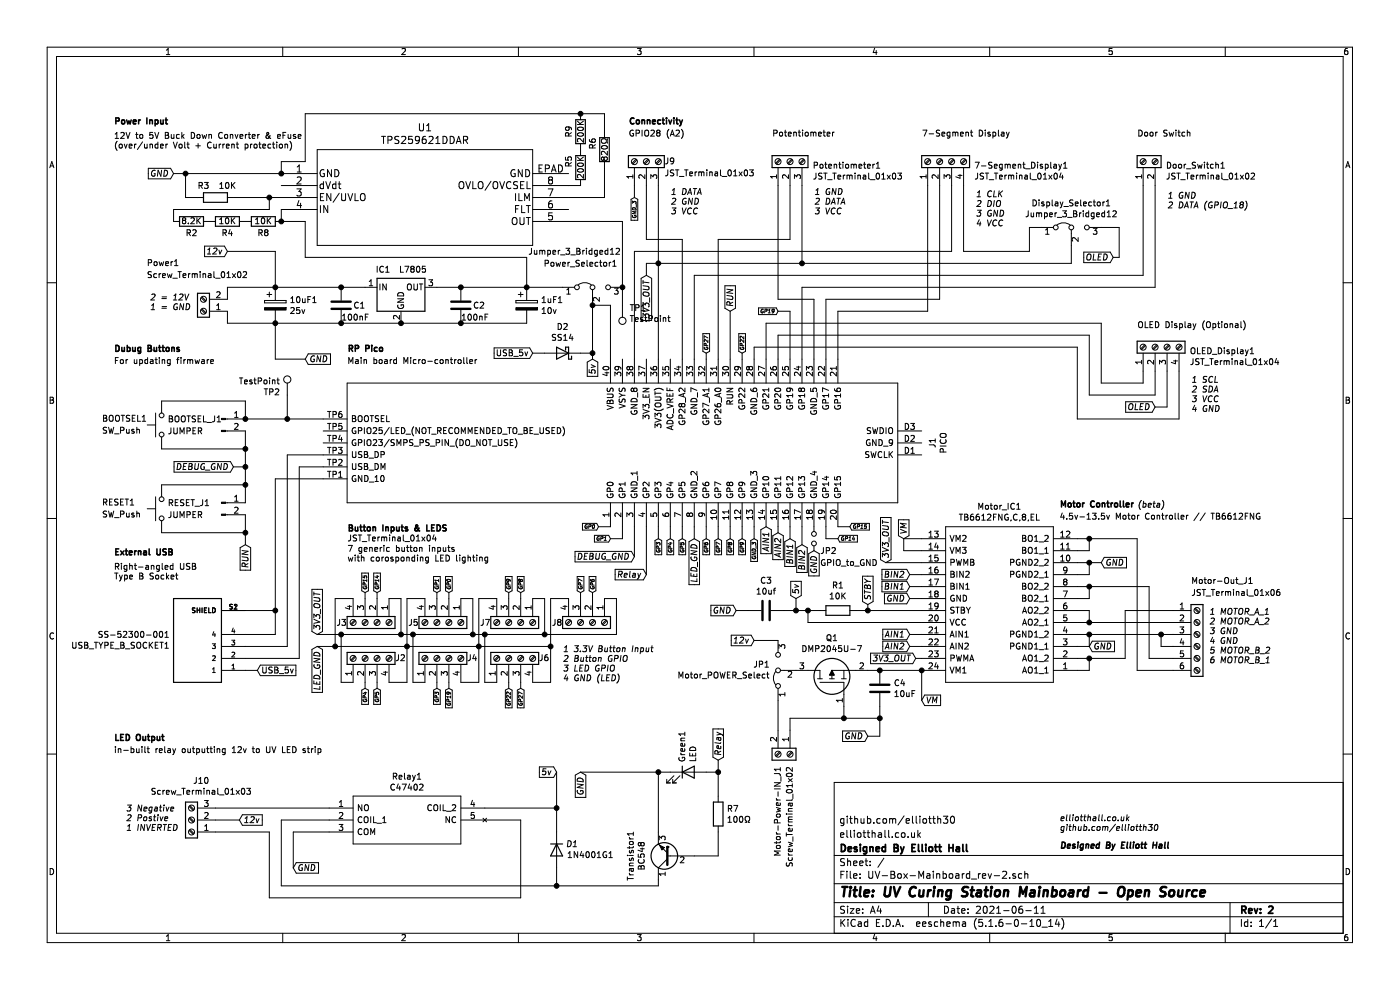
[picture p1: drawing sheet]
<svg xmlns="http://www.w3.org/2000/svg" width="297mm" height="210mm" viewBox="0 0 297 210" stroke-linecap="round" stroke-linejoin="round" font-family="sans-serif">
<path d="M0 0h296.9v210h-296.9z" fill-rule="evenodd" fill="#fff" stroke="#fff" stroke-width=".21"/>
<g fill="none" stroke="#000" stroke-width=".21">
<path d="M10 10h276.9v189.9h-276.9zM12 12h272.9v186h-272.9zM35.3 11.6h.7M35.3 10.6l.4-.3v1.3M60 10v2M85.3 10.4l.5-.1 .2 .3-.8 1h.8M110 10v2M135.2 10.3h.8l-.4 .5 .4 .1v.6l-.2 .1-.6-.1M160 10v2M185.6 10.2l-.4 .9h.9M185.9 10.7v.9M210 10v2"/>
<path d="M235.9 10.3h-.6l-.1 .6 .7-.1v.7l-.1 .1-.6-.1M259.9 10v2M285.9 10.3h-.4l-.2 .3-.1 .7 .3 .3 .4-.1v-.7h-.4l-.3 .2M10.6 35.6l.4-1.3 .4 1.3M10.7 35.2h.6M24.4 29.4h.8M24.4 28.4l.4-.3v1.3M24.9 30a1.4 1.4 0 0 0 0 1.9M25.4 30.6h.3l.3 .2-.2 .6h-.3l-.2-.2zM25.6 28.2l.5-.1 .3 .3-.8 1h.8M26.4 30.6l.3 .8 .3-.8M26.7 28.1l.4 1.3 .5-1.3"/>
<path d="M27.4 31l.6-.1-.1-.3h-.3l-.2 .2 .1 .6h.4M28.5 30.6v.8M28.8 28.5h.5M28.9 30.6l-.4 .2M29 28.1v1.1l.3 .2M29.7 28.6l.2-.1 .3 .1v.7l-.5-.1zM30.2 30.1l-1 1.6M30.6 30.6l.1 .8 .5-.1M31.2 30.6v.8M31.5 35.7h4.7l.6 1.1-.6 1.1h-4.7zM31.8 30.7l.5-.1 .1 .8M31.8 30.6v.8"/>
<path d="M32.4 28.1h-.6l-.1 .6 .5-.1 .3 .2v.3l-.3 .3-.5-.2M32.8 28.1l.5 1.3 .4-1.3M32.9 36.2a.62 .62 0 0 0-.7 .4 .62 .62 0 0 0 .4 .8l.3-.1v-.5h-.2M33.5 30.6h-.4l-.2 .2 .1 .6h.5M33.5 30.1v1.3M34.1 31l.5-.1v-.3h-.4l-.1 .2v.6h.5M34.3 36.1l-.2 1.3-.6-1.3-.1 1.3M34.9 36.1a.65 .65 0 0 1 .7 .7 .65 .65 0 0 1-.9 .6zM35.1 28.1l.6 .1v.2l-.2 .3 .3 .2-.1 .4-.6 .1zM35.1 28.7h.4M35.2 30.6v.8M35.6 30.6l-.4 .2"/>
<path d="M36.3 28.5l.1 .8 .5-.1M36.8 30.1l.4 1.3 .4-1.3M36.8 36.8h30.5M36.9 28.5v.9M38 28.6l-.3-.1-.3 .2 .2 .6h.4M38.1 30.6h.3l.2 .2-.1 .6h-.3l-.2-.2zM38.6 28.1v1.3M38.7 28.9l.4 .5M39.1 28.5l-.5 .5M39.2 30.1v1.1l.2 .2M39.4 36.8v5.1h3.8M39.7 30.6h.4"/>
<path d="M39.8 30.1v1.1l.3 .2M40.6 28.1a.64 .64 0 0 1 .7 .6 .64 .64 0 0 1-.7 .7zM41.5 30.9h1M41.9 28.6l.3-.1 .3 .2-.2 .6-.3 .1-.2-.3zM42 30.4v1M42.2 39.4l.7-.1v-.5l-.7-.1v1.3M42.5 39.4l.4 .6M42.9 28.5l.2 .9 .2-.7 .3 .7 .2-.9M43.4 38.7h.8l-.5 .5 .4 .1 .1 .4-.3 .3-.5-.2M44.3 28.6h.5l.1 .8M44.3 28.5v.9M44.8 30.3a.56 .56 0 0 0-.8 .5 .56 .56 0 0 0 .8 .5"/>
<path d="M45.4 30.6v.8l.5-.1M45.9 30.6v.8M46.5 30.6v.8M46.6 39.1l.4-.4v1.3M46.6 40h.8M46.9 30.6l-.4 .2M47.2 28.2a.56 .56 0 0 0-.8 .5 .56 .56 0 0 0 .8 .5M47.3 30.6v.8M47.6 30.6l-.3 .2M47.8 28.6h.4v.7l-.3 .1-.3-.3zM48 38.8l.1-.1a.67 .67 0 0 1 .5 .6 .67 .67 0 0 1-.5 .7l-.3-.5zM48 31l.6-.1v-.3h-.4l-.2 .2 .1 .6h.5"/>
<path d="M48.9 28.6h.4l.1 .8M48.9 28.5v.9M49.1 38.7v1.3M49.2 30.7l.4-.1 .1 .8M49.2 30.6v.8M49.3 39.3l.5 .7M49.8 38.7l-.7 .7M49.9 28.5l.3 .9 .3-.9M50.1 30.6h.5M50.3 30.1v1.1l.3 .2M50.9 28.9l.6-.1-.1-.2-.3-.1-.2 .2 .1 .6h.4M52 30.6h.4l.2 .2-.1 .6h-.5"/>
<path d="M52 30.6v1.2M52.1 28.5v.9M52.4 28.5l-.3 .2M52.7 28.5h.4M52.8 28.1v1.1l.3 .2M53.1 30.6v.8M53.5 28.9l.6-.1v-.2l-.4-.1-.2 .2 .1 .6h.5M53.5 30.6l-.4 .2M54 30.6h.3l.2 .2-.1 .6-.5-.1zM54.7 28.5v.9M54.9 30.6h.5M55 28.5l-.3 .2"/>
<path d="M55.1 30.1v1.1l.3 .2M55.7 31l.6-.1v-.3h-.4l-.2 .2 .1 .6h.5M57.3 28.7l-.3 .6a.35 .35 0 0 1-.5-.1 .35 .35 0 0 1 0-.5l.5-.4-.2-.2-.2 .2 .1 .3 .7 .8M57.4 30.6h-.3l-.3 .2 .2 .6h.4M57.8 30.6h.5M58 30.1v1.1l.3 .2M58.7 30.1v.2M58.7 30.6v.8M58.9 28.9l.6-.1-.1-.2-.3-.1-.2 .2 .1 .6h.4M59.4 30.6h.3l.2 .2-.1 .6h-.3l-.3-.2zM59.7 39.4h7.6M60 28.7h.5"/>
<path d="M60.5 30.7l.4-.1 .1 .8M60.5 30.6v.8M60.6 28.1h-.6v1.3M61.1 28.5l.1 .8 .5-.1M61.5 30a1.47 1.47 0 0 1 0 1.9M61.7 28.5v.9M62.7 28.6l-.3-.1-.2 .2 .1 .2 .4 .1v.3h-.5M63.1 36.5h.8M63.1 35.4l.4-.4v1.5M63.1 37.7l.5-.2 .2 .2 .1 .3-.9 1h.9M63.3 28.9l.5-.1v-.2l-.4-.1-.1 .2v.6h.5M67.3 31.7h45.7v20.4h-45.7z"/>
<path d="M68.6 39.1l-.4-.1-.3 .3 .1 .6h.6M68.6 38.5v1.5M68.7 36.1a.69 .69 0 0 0-.8 .6 .69 .69 0 0 0 .8 .7l.1-.6h-.3M69.1 38.5l.5 1.5 .5-1.5M70.3 36v1.5l-.8-1.5v1.5M71 36a.76 .76 0 0 1 .9 .7 .76 .76 0 0 1-.9 .8zM71.3 39.1l-.5-.1-.3 .3 .2 .6h.6M71.3 38.5v1.5M71.7 39h.6M72 38.5v1.3l.3 .2M80.9 28.9h.9M81.4 28.9v1.5"/>
<path d="M82.3 29.7l.7-.1 .2-.2-.1-.3-.8-.2v1.5M84.6 29l-.5-.1-.4 .3 .1 .3 .8 .4v.4l-.3 .1h-.6M85.2 29.1l.6-.2 .2 .2 .1 .3-1 1h1M87.5 28.9h-.8l-.1 .7h.8l.1 .2v.5l-.3 .1-.6-.1M89 29.6l-.3 .3-.5-.1-.1-.2 .1-.6 .5-.1 .2 .2a1.06 1.06 0 0 1-.4 1.3h-.3M89 26.2v1.3l.3 .3h.3l.2-.3v-1.3M90.3 28.9l-.5 .1a1.04 1.04 0 0 0 0 1.4l.6-.1v-.5l-.3-.3-.4 .1-.1 .2M90.5 27.8h.9M90.5 26.7l.4-.5v1.6M91 29.1l.6-.2 .3 .5-1 1h1M92.5 30.4h.8M92.5 29.4l.4-.5v1.5"/>
<path d="M94 28.9a.77 .77 0 0 1 .9 .8 .77 .77 0 0 1-.9 .7zM95.5 28.9a.77 .77 0 0 1 .9 .8 .77 .77 0 0 1-.9 .7zM96.8 30.4l.5-1.5 .5 1.5M97 30h.7M97.5 38.8l.2-.3a.53 .53 0 0 1 .7 .5v.5a.51 .51 0 0 1-.8 .4 1.05 1.05 0 0 1-.1-1.1zM98.3 29.7l.8-.1 .1-.2-.1-.3-.8-.2v1.5M98.7 29.7l.5 .7M98.8 38.5l.5 1.5 .5-1.5M100.3 38.5v1.5h.7M101.5 38.8l.3-.3a.53 .53 0 0 1 .7 .5v.5a.51 .51 0 0 1-.8 .4 1.05 1.05 0 0 1-.2-1.1zM104.2 38.4l-1.3 2M104.8 38.6a.5 .5 0 0 1 .5 0 .5 .5 0 0 1 .3 .4v.5a.5 .5 0 0 1-.5 .5 .5 .5 0 0 1-.5-.5v-.5z"/>
<path d="M106 38.5l.5 1.5 .5-1.5M108.4 38.7a.71 .71 0 0 0-1 .5 .71 .71 0 0 0 .7 .8l.3-.1M109.2 36.1a.7 .7 0 0 0-.8 .6 .7 .7 0 0 0 .8 .7l.1-.6h-.3M109.8 38.6l-.6-.1-.3 .3 .1 .3 .7 .3 .1 .2-.1 .3-.2 .1-.6-.1M110.4 39.2h.5M110.8 36v1.5l-.8-1.5v1.5M111.2 38.5h-.8v1.5h.8M111.5 36a.75 .75 0 0 1 .9 .7 .75 .75 0 0 1-.9 .8zM111.8 38.5v1.5h.7M113 36.8h7.6M114.3 35.7h.5M115.1 35h-.8v1.5h.8"/>
<path d="M115.7 35.8l.7-.1 .2-.2-.1-.4-.8-.1v1.5M116.7 38.2l-.3-.3 .3-.4 .5 .2v.3l-.3 .2M116.7 38.2l-.3 .2v.5l.3 .1h.4l.1-.3v-.4l-.3-.1M116.7 38.2h.2M117 36.5l.5-1.5 .5 1.5M117.1 36.1h.7M118.5 35a.75 .75 0 0 1 .8 .7 .75 .75 0 0 1-.8 .8zM120 33.3v.6l.6 .1-.2-.5 .3-.2h.3l.2 .2-.1 .5M120.5 26.9l.2 .3v.3l-.2 .2-.4-.1-.1-.4 .2-.3 .9 .2 .1 .4M120.6 35.2l-.1-.7h-.4l-.1 .7h1.2M120.6 28.8l-.1-.6h-.4l-.1 .6h1.2M121.2 28.1l-.6 .5"/>
<path d="M121.2 34.5l-.6 .4M122.5 34h1.3M122.5 26.4h1.3M122.5 25.7l.7 .7M122.5 33.3l.7 .7M122.6 28.3a.62 .62 0 0 1 .7-.2 .62 .62 0 0 1 .4 .6 .62 .62 0 0 1-.7 .3 .62 .62 0 0 1-.4-.7zM122.6 36a.62 .62 0 0 1 .7-.3 .62 .62 0 0 1 .4 .6 .62 .62 0 0 1-.7 .3 .62 .62 0 0 1-.4-.6zM122.6 27.1a.68 .68 0 0 1 1.2 .3 .73 .73 0 0 1-1.3-.1zM122.6 34.7a.68 .68 0 0 1 1.2 .3 .73 .73 0 0 1-1.3-.1zM123.2 24.1v1.3M123.2 30.5v2.5M123.2 38.1v1.3h-10.2"/>
<path d="M123.8 29.4v.8l-.9-.8-.4 .2 .1 .5M123.8 37v.8l-.9-.8-.4 .2 .1 .5M123.8 25.7l-.7 .5M123.8 33.3l-.7 .5M125 29.6l.2 .4 .4 .2 .7-.1v-.5l-.2-.1-.5 .1-.1 .3 .3 .3M125.7 31.4l-.1-.7h-.4l-.2 .7h1.3M126.3 30.7l-.6 .4M127.7 31a.61 .61 0 0 1 .7-.2 .61 .61 0 0 1 .4 .6 .62 .62 0 0 1-.7 .3 .62 .62 0 0 1-.4-.6zM128.1 33.5l-.2-.2-.3 .2 .1 .5h.3l.1-.2M128.1 33.5l.3-.2h.2l.2 .2v.4l-.2 .1h-.4l-.1-.2M128.1 33.5v.3M128.2 29.2v-5.1h-63.4v10.2h-5.1v2.5"/>
<path d="M128.2 34.3v7.6h-15.2M128.8 29.4v.3h-.2a.54 .54 0 0 0-.7-.2 .54 .54 0 0 0-.2 .7l.5 .2 .6-.3v.3M128.8 32.1v.8l-.9-.8-.3 .2 .1 .5M134.3 37.5h-1.3l.3 .3M134.3 37.1v.7M134.4 27.7a.57 .57 0 0 0-.8 .5 .57 .57 0 0 0 .8 .5v-.4h-.2M134.6 35.6v6.3M134.9 33.8l-.8 .8M134.9 28.3l.7-.1v-.5l-.7-.1v1.3M135.1 34l-.8 .8M136.2 27.6v1.3M136.8 37.1v.8l-.9-.8-.4 .2 .2 .5"/>
<path d="M136.8 27.8l.3-.2a.44 .44 0 0 1 .5 .4v.7l-.5 .2-.3-.2zM137.1 35.6v15.2h7.6v30.5M137.5 33.8l-.9 .8M137.6 34l-.8 .8M138.1 37.9v-.8l.4 .4 .2-.3 .4-.1 .2 .2-.1 .6M138.1 27.7l.5-.1 .2 .4-.8 .9h.8M139.5 28.2l-.2 .2v.2l.2 .3 .4-.1 .1-.2v-.3l-.2-.1M139.5 28.2h.3M139.5 28.2l-.2-.3 .2-.3 .5 .1v.3l-.2 .2M139.7 35.6v45.7M140 33.8l-.8 .8M140.2 34l-.9 .8"/>
<path d="M141.7 33.5v.9l-.2 .3-.3 .1M141.7 36v.9l-.2 .4h-.3M141.9 27.4a1.47 1.47 0 0 0 0 2M142.2 28.9l.4-1.3 .4 1.3M142.3 28.5h.6M142.9 34.1l-.2 .2-.4-.1-.1-.1 .1-.5 .4-.1 .2 .2-.1 .9-.5 .2M142.9 36.1l-.4-.1-.2 .2v.4l.5 .2 .1 .3-.2 .2h-.5M143.3 36h.7M143.4 27.7l.5-.1 .2 .4-.8 .9h.8M143.7 36v1.3M144.1 37.4h1M144.6 27.4a1.47 1.47 0 0 1 0 2"/>
<path d="M144.9 40a.64 .64 0 0 1 .7 .6 .64 .64 0 0 1-.6 .7h-.3zM145.2 36h.8M145.6 36v1.3M146.3 36.9l.6-.1v-.3h-.4l-.2 .1 .1 .7h.5M147.1 40h.7M147.5 36.5v.8M147.5 40l-.2 1.3M147.8 36.5l-.3 .2M148.2 36.6l.4-.1 .2 .1M148.2 36.5v.8M148.8 36.6l.2-.1h.3v.8M148.8 36.6v.7"/>
<path d="M149.9 36v.2M149.9 36.5v.8M150.6 36.6l.4-.1 .1 .8M150.6 36.5v.8M151.7 36.5h.5v.8M152.2 36.8l-.6 .2 .1 .3h.5M152.8 36v1.1l.2 .2M153.2 37.4h1M154.6 36.1l.1-.1a.67 .67 0 0 1 .5 .7 .67 .67 0 0 1-.5 .6 .83 .83 0 0 1-.1-1.2zM155.6 37.3h.7M155.6 36.4l.4-.4v1.3M156.8 36.5l.6 .8"/>
<path d="M157.4 36.5l-.6 .8M158 36.1l.2-.1a.69 .69 0 0 1 .4 .7 .69 .69 0 0 1-.4 .6 .83 .83 0 0 1-.2-1.2zM159 36h.8l-.4 .5 .4 .1v.6l-.3 .1-.5-.1M164.1 28.3l.7-.1v-.5l-.7-.1v1.3M164.7 37.1v.7M164.7 37.5h-1.2l.3 .3M165.1 35.6v27.9h7.6v17.8M165.4 33.8l-.9 .8M165.4 28.2l.2-.2 .4 .2-.1 .6-.5-.1zM165.6 34l-.9 .8M166.4 28h.5M166.6 27.6v1.1l.3 .2"/>
<path d="M167.2 28.4l.7-.1-.1-.2-.4-.1-.2 .2 .1 .6h.5M167.3 37.1v.8l-.9-.8-.4 .2 .1 .5M167.6 35.6v15.2h-15.2v30.5M167.9 33.8l-.8 .8M168.1 34l-.8 .8M168.4 28.2l.5-.1v.8M168.4 28v.9M168.5 37.9v-.8l.5 .4 .1-.3 .5-.1 .2 .2-.1 .6M169.3 28h.5M169.5 27.6v1.1l.3 .2M170.1 35.6v20.3M170.3 27.6v.1"/>
<path d="M170.3 28v.9M170.5 33.8l-.9 .8M170.6 34l-.8 .8M170.9 28.1l.3-.1 .3 .3-.1 .5-.3 .1-.3-.3zM172 28.2l.4-.2 .1 .2M172 28v.9M172.5 28.2l.3-.2 .2 .1 .1 .8M172.5 28.2v.7M172.7 35.1l.6-.1 .1-.5-.7-.1v1.3M173.1 36.7v.9l-.2 .3-.3 .1M173.6 28.4l.7-.1-.1-.2-.4-.1-.2 .2 .1 .6h.5M174 34.9l.4-.1 .2 .3-.1 .5h-.5z"/>
<path d="M174.4 36.8l-.5-.1-.2 .1 .1 .5 .5 .2 .1 .3-.3 .2-.5-.1M174.6 28h.5M174.7 36.7h.8M174.8 27.6v1.1l.3 .2M175 34.8h.4M175.1 36.7v1.3M175.1 34.4v1.1l.3 .2M175.5 28.4l.6-.1-.1-.2-.4-.1-.1 .2v.6h.5M175.6 38.1h.9M175.8 35.2l.6-.1v-.2l-.4-.1-.2 .2 .1 .6h.5M176.6 28v.9M176.7 36.7h.7"/>
<path d="M177 34.8v.9M177 35l.4-.1 .1 .8M177 28l-.4 .3M177 36.7v1.3M177.4 40l-.2 1.3-.5-1.3-.2 1.3M177.8 37.6l.6-.1-.1-.3h-.4l-.1 .1v.6h.5M177.9 34.8h.5M178 40a.65 .65 0 0 1 .6 .7 .65 .65 0 0 1-.8 .6zM178.1 34.4v1.1l.3 .2M178.8 34.4v.1M178.8 34.8v.9M178.9 37.2v.8"/>
<path d="M179.3 37.2l-.4 .2M179.4 35l.2-.2 .4 .2-.1 .6h-.5zM179.7 37.2v.8M179.7 37.3l.4-.1 .1 .1M180.2 37.3l.2-.1h.3l.1 .8M180.2 37.3v.7M180.6 35l.4-.2 .1 .2M180.6 34.8v.9M181.1 35l.2-.2 .3 .1 .1 .8M181.1 35v.7M181.4 36.7v.1M181.4 37.2v.8"/>
<path d="M182 37.2v.8M182 37.3l.5-.1v.8M182.2 35.2l.6-.1v-.2l-.4-.1-.2 .2 .1 .6h.5M183.1 37.2h.5l.1 .8M183.2 34.8h.5M183.4 34.4v1.1l.3 .2M183.7 37.5l-.6 .2v.2h.6M184 35.2l.6-.1v-.2l-.4-.1-.2 .2 .1 .6h.5M184.3 36.7v1.1l.2 .2M184.6 38.1h1M185.2 34.8v.9M185.6 34.8l-.4 .3"/>
<path d="M185.9 34.8l.4-.4v1.3M185.9 35.7h.7M186 36.8l.2-.1a.67 .67 0 0 1 .4 .7 .67 .67 0 0 1-.4 .6l-.3-.5zM187.1 38h.7M187.1 37.1l.3-.4v1.3M188.2 37.2l.7 .8M188.9 37.2l-.7 .8M189.4 36.8l.2-.1a.69 .69 0 0 1 .4 .7 .69 .69 0 0 1-.4 .6l-.3-.5zM190.5 36.7h.7l-.4 .5 .4 .1v.6l-.2 .1-.5-.1M195.8 27.6h.8l-.5 1.3M196.5 37.1v.7M196.5 37.5h-1.3l.4 .3"/>
<path d="M196.8 35.6v30.4h-19v15.3M197.1 28.4h1M197.1 33.8l-.8 .8M197.3 34l-.8 .8M199 37.1v.8l-.9-.8-.4 .2 .2 .5M199.3 27.7l-.4-.1-.2 .1v.5l.6 .2v.2l-.2 .3-.5-.1M199.3 35.6v27.9h-24.1v17.8M199.7 33.8l-.9 .8M199.8 28.4l.6-.1v-.2l-.4-.1-.2 .2 .1 .6h.5M199.8 34l-.8 .8M200.3 37.9v-.8l.5 .4 .1-.3 .4-.1 .2 .2-.1 .6M201.5 28.1l-.3-.1-.3 .3 .1 .5h.5"/>
<path d="M201.5 28v1.1l-.2 .2-.3-.1M201.9 35.6v17.7h-67.3v28M202.1 28v.9M202.1 28.2l.4-.2 .2 .2M202.2 33.8l-.8 .8M202.4 34l-.9 .8M202.7 28.2l.1-.2 .3 .1 .1 .8M202.7 28.2v.7M203.2 37.2h.9M203.7 37v.8l-.9-.3M203.8 28.4l.6-.1-.1-.2-.4-.1-.1 .2v.6h.5M204.4 35.6v17.7h14v-5.1h5.1"/>
<path d="M204.7 33.8l-.8 .8M204.9 28.2l.5-.1 .1 .8M204.9 28v.9M204.9 34l-.8 .8M205.9 28h.4M206 27.6v1.1l.3 .2M206.9 34.4h.8l-.5 1.3M207.4 36.7v.9l-.2 .3-.3 .1M207.7 27.6a.64 .64 0 0 1 .8 .6 .64 .64 0 0 1-.8 .7zM208.2 35.2h1M208.7 36.8l-.5-.1-.2 .1v.5l.5 .2 .2 .3-.3 .2-.5-.1M209 36.7h.8"/>
<path d="M209 27.6v.1M209 28v.9M209.4 36.7v1.3M209.9 38.1h.9M210.1 28.1l-.3-.1-.2 .2v.2l.5 .1v.3h-.5M210.4 34.5l-.4-.1-.2 .1v.4l.5 .2 .1 .3-.2 .3-.5-.1M210.6 28.1l.4-.1 .2 .3-.1 .5h-.5M210.6 28v1.3M210.9 35.2l.6-.1v-.2l-.4-.1-.2 .2 .1 .6h.5M210.9 36.7h.8M211.3 36.7v1.3M211.8 27.6v1.1l.2 .2"/>
<path d="M212 37.6l.6-.1v-.3h-.4l-.2 .1 .1 .6h.5M212.5 28.1h.4l.1 .8M212.6 34.9l-.3-.1-.3 .3 .1 .5h.5M212.6 34.8v1.2l-.2 .1-.3-.1M213 28.3l-.6 .3 .1 .2h.5M213.2 37.2v.8M213.2 35l.4-.2 .2 .2M213.2 34.8v.9M213.5 28l.3 .9M213.6 37.2l-.4 .2M213.8 35l.2-.2 .2 .1 .1 .8M213.8 35v.7"/>
<path d="M213.8 28.9l-.3 .4M214 37.3l.3-.1 .2 .1M214 37.2v.8M214.1 28l-.3 .9M214.5 37.3l.2-.1h.3l.1 .8M214.5 37.3v.7M214.9 35.2l.6-.1-.1-.2-.4-.1-.1 .2v.6h.5M215.7 36.7v.1M215.7 37.2v.8M216 35l.5-.1 .1 .8M216 34.8v.9M216.3 37.3l.5-.1v.8"/>
<path d="M216.3 37.2v.8M217 34.8h.5M217.2 34.4v1.1l.3 .2M217.4 37.2h.5l.1 .8M217.6 35.8h1M218 37.5l-.6 .2v.2h.6M218.6 36.7v1.1l.1 .2M218.8 34.4a.64 .64 0 0 1 .8 .6 .64 .64 0 0 1-.8 .7zM218.9 38.1h1M220.1 34.4v.1M220.1 34.8v.9M220.3 36.8l.1-.1a.67 .67 0 0 1 .5 .7 .67 .67 0 0 1-.5 .6l-.3-.5z"/>
<path d="M221.2 34.9l-.4-.1-.1 .2v.2l.5 .1v.3h-.5M221.4 38h.7M221.4 37.1l.3-.4v1.3M221.8 34.9l.3-.1 .3 .3-.2 .5h-.4M221.8 34.8v1.3M222.5 37.2l.7 .8M222.9 34.4v1.1l.2 .2M223.2 37.2l-.7 .8M223.6 34.9h.4l.1 .8M223.7 36.8l.2-.1a.69 .69 0 0 1 .4 .7 .69 .69 0 0 1-.4 .6l-.3-.5zM224.1 35.1l-.6 .3 .1 .2h.5M224.6 34.8l.3 .9"/>
<path d="M224.9 35.7l-.3 .4M225.1 36.7l-.3 .9h.8M225.2 34.8l-.3 .9M225.4 37.2v.8M225.6 34.8l.4-.4v1.3M225.6 35.7h.8M241.6 27.6a.64 .64 0 0 1 .7 .6 .64 .64 0 0 1-.7 .7zM242.2 37.1v.7M242.2 37.5h-1.3l.4 .3M242.5 35.6v22.8h-95.2v22.9M242.8 33.8l-.8 .8M242.9 28.2l.2-.2 .3 .2-.1 .6-.4-.1z"/>
<path d="M243 34l-.8 .8M244.1 28.1l.5 .1-.1 .6-.3 .1-.2-.3zM244.7 37.1v.8l-.9-.8-.4 .2 .2 .5M245 35.6v25.3h-74.9v20.4M245.2 28v.9M245.4 33.8l-.9 .8M245.5 28l-.3 .3M245.6 34l-.9 .8M247.6 27.7l-.5-.1-.2 .1 .1 .5 .5 .2 .1 .2-.2 .3-.5-.1M247.7 34.4a.64 .64 0 0 1 .7 .6 .64 .64 0 0 1-.7 .7zM248 36.7v.9l-.2 .3-.3 .1M248 28l.2 .9 .3-.6 .2 .6 .3-.9"/>
<path d="M249 34.9l.5 .1-.1 .6-.3 .1-.2-.3zM249.3 36.8l-.5-.1-.2 .1 .1 .5 .5 .2 .1 .3-.3 .2-.4-.1M249.5 27.6v.1M249.5 28v.9M249.6 36.7h.8M249.9 28h.5M250 36.7v1.3M250.1 27.6v1.1l.3 .2M250.1 34.9l.3-.1 .3 .3-.1 .5-.3 .1-.3-.3zM250.5 38.1h.9M251.2 34.8v.9M251.3 28.1l-.3-.1-.3 .3 .2 .5h.4"/>
<path d="M251.6 34.8l-.4 .3M251.6 36.7h.7M251.7 35.8h1M251.9 28.2l.5-.1v.8M251.9 27.6v1.3M251.9 36.7v1.3M252.7 37.6l.6-.1-.1-.3h-.4l-.1 .1v.6h.5M253.6 34.5l-.5-.1-.1 .1v.4l.5 .2 .1 .3-.2 .3-.5-.1M253.8 37.2v.8M254.1 34.8l.2 .9 .2-.6 .3 .6 .2-.9M254.2 37.2l-.4 .2M254.6 37.3l.4-.1 .2 .1"/>
<path d="M254.6 37.2v.8M255.2 37.3l.1-.1h.3l.1 .8M255.2 37.3v.7M255.5 34.4v.1M255.5 34.8v.9M255.9 34.8h.5M256.1 34.4v1.1l.3 .2M256.3 36.7v.1M256.3 37.2v.8M256.9 37.3l.5-.1v.8M256.9 37.2v.8M257.4 34.9l-.4-.1-.2 .3 .1 .5h.5"/>
<path d="M257.9 35l.5-.1 .1 .8M257.9 34.4v1.3M258 37.2h.5l.1 .8M258.6 37.5l-.6 .2v.2h.6M259 35.7h.7M259 34.8l.4-.4v1.3M259.2 36.7v1.1l.2 .2M259.5 38.1h1M260.9 36.8l.2-.1a.67 .67 0 0 1 .4 .7 .67 .67 0 0 1-.4 .6l-.3-.5zM262 38h.7M262 37.1l.3-.4v1.3M263.1 37.2l.7 .8"/>
<path d="M263.8 37.2l-.7 .8M264.3 36.8l.2-.1a.69 .69 0 0 1 .4 .7 .69 .69 0 0 1-.4 .6l-.3-.5zM265.4 36.8l.5-.1 .2 .4-.7 .9h.7M285.5 35.6l.4-1.3 .5 1.3M285.6 35.2h.6M10 60h2M31.5 55.7h.6v-.5l-.6-.1v1.2M32.1 57.7l-.5-.1-.1 .1v.5l.6 .2v.3l-.2 .2-.5-.1M32.8 55.6l.3-.1 .2 .2-.1 .6-.5-.1zM33.2 58.1l-.3-.1-.3 .3 .1 .5h.5M33.7 55.5l.3 .8 .2-.6 .3 .6 .2-.8M33.7 58v.9"/>
<path d="M34.1 58l-.4 .3M34.5 58.5l.6-.1-.1-.3-.3-.1-.2 .2v.6h.5M35.1 55.9l.7-.1-.1-.2-.4-.1-.2 .2 .1 .6h.5M35.5 58l.3 .9 .2-.6 .2 .6 .3-.9M36.3 55.5v.8M36.7 55.5l-.4 .2M36.7 59h.9M37 56.3h.8M37 55.4l.4-.3v1.2M37.8 57.6h.7M38.1 57.6v1.3M38.8 58.5l.6-.1v-.3l-.4-.1-.2 .2 .1 .6h.5"/>
<path d="M38.9 46.7l-.2 .3v.2l.2 .3h.3l.2-.3v-.3l-.2-.2M38.9 46.7l-.2-.2 .2-.3 .5 .1v.3l-.2 .1M38.9 46.7h.3M39.7 49.4l.7-.1v-.4l-.7-.2v1.3M40 47.3v.2M40 49.4l.4 .6M40 58v.9M40.4 58l-.4 .3M40.5 46.3l.5-.1 .2 .3-.7 1h.7M40.8 58v.9M40.8 58.2l.3-.2 .2 .2M40.9 48.9l.5-.2 .2 .4-.8 .9h.8"/>
<path d="M41.3 58.2l.2-.2 .3 .1v.8M41.3 58.2v.7M41.8 46.2v1.3M42 46.7l.5 .8M42.5 57.6v.1M42.5 58v.9M42.5 46.2l-.7 .7M43.1 58.2l.4-.1 .1 .8M43.1 58v.9M43.2 47h2.5M43.4 52.2h4.2l.6 1.1-.6 1.1h-4.2zM44 53.9h.7"/>
<path d="M44.1 53l.4-.4-.2 1.3M44.2 58.1h.5l.1 .8M44.8 58.4l-.6 .2v.2h.6M45.3 52.7l.5-.1 .2 .4-.9 .9h.8M45.4 57.6v1.1l.2 .2M45.7 59h1M46.4 53l.2 .9 .5-.9M46.6 47.5h.7M46.6 46.5l.4-.3v1.3M47.1 57.7l.1-.1a.67 .67 0 0 1 .5 .7 .67 .67 0 0 1-.5 .6l-.3-.5zM47.3 49.4l.7-.1v-.4l-.7-.2v1.3M47.6 49.4l.4 .6"/>
<path d="M47.9 46.3l.2-.1a.67 .67 0 0 1 .5 .6 .67 .67 0 0 1-.5 .7l-.3-.5zM48.1 58l.4-.4v1.3M48.1 58.9h.8M48.2 53.3h10.2v10.4M48.2 41.9h19.1M48.8 48.7l-.3 .9h.8M49.1 46.2v1.3M49.1 49.2v.8M49.3 46.7l.5 .8M49.3 58l.7 .9M49.8 46.2l-.7 .7M50 58l-.7 .9"/>
<path d="M50.6 57.7l.1-.1a.67 .67 0 0 1 .4 .7 .67 .67 0 0 1-.4 .6 .83 .83 0 0 1-.1-1.2zM50.8 47h2.5M51.6 57.7l.5-.1 .2 .4-.8 .9h.8M54.2 47.5h.8M54.2 46.5l.4-.3v1.3M54.9 49.4l.7-.1v-.4l-.7-.2v1.3M55.2 49.4l.4 .6M55.6 46.3l.1-.1a.67 .67 0 0 1 .5 .6 .67 .67 0 0 1-.5 .7l-.3-.5zM56.4 49.3l-.3-.3 .3-.3h.2l.3 .3-.3 .3M56.4 49.3l-.3 .2v.3l.3 .2 .3-.1 .2-.1v-.3l-.3-.2M56.4 49.3h.2M56.7 46.2v1.3"/>
<path d="M56.9 46.7l.5 .8M57.1 41.9v2.5h-20.3v2.6h1.3M57.4 46.2l-.7 .7M58.4 47h6.4v7.6h46.9v9.1M63 40.1h.9l-.5 .5 .4 .2v.6l-.2 .2-.6-.2M63.4 42.5l-.3 1.1h.9M63.8 43.1v1M67.3 44.4h-7.6v2.6M68 41.8h.5M68 43.6v1.5M68.7 41.1h-.7v1.5h.7M69.5 43.6v1.5l-.8-1.5v1.5"/>
<path d="M70.2 41.1v1.5l-.9-1.5v1.5M72 41l-1.3 1.9M72.5 41.1v1.2l.3 .3h.2l.3-.3v-1.2M73.8 41.1l.5 1.5 .5-1.5M75.3 41.1v1.5h.7M76.7 41.1a.5 .5 0 0 1 .5 0 .5 .5 0 0 1 .3 .5v.5a.5 .5 0 0 1-.5 .5 .5 .5 0 0 1-.5-.5v-.5zM78.3 59.7l.4-.4v1.3M80 56.5v1.2M81.3 56.6a.56 .56 0 0 0-.8 .5 .56 .56 0 0 0 .8 .5M81.8 57.7h.8M81.8 56.8l.4-.3v1.2M85 56.5v1.2h.6"/>
<path d="M85.9 56.5h.8l-.5 1.2M87.4 57l-.2 .3v.2l.2 .2h.2l.3-.2-.1-.4-.2-.1M87.4 57l-.2-.2 .2-.3 .4 .1v.3l-.2 .1M87.4 57h.2M88.5 56.6l.1-.1a.67 .67 0 0 1 .5 .6 .67 .67 0 0 1-.5 .6 .83 .83 0 0 1-.1-1.1zM90.2 56.5h-.6v.6l.1-.1h.5v.6l-.2 .1-.4-.1M91 59.3h.8l-.5 .5 .4 .2 .1 .4-.3 .2-.5-.1M108.7 46.4a.51 .51 0 0 1 .6-.3 .51 .51 0 0 1 .4 .5v.6a.51 .51 0 0 1-.5 .5 .51 .51 0 0 1-.5-.5zM109.4 44.3h.5M109.4 41.1v1.5M110.1 41.1v1.5h.7M110.1 43.6h-.7v1.5"/>
<path d="M110.3 46.1v1.3l.3 .2h.3l.3-.2v-1.3M110.7 43.6v1.5h.7M111.3 42.6v-1.5l.5 1 .5-1v1.5M111.7 43.6h.8M111.7 46.1h.8M112.1 43.6v1.5M112.1 46.1v1.5M112.7 52.7v1.1l-.4 .1M113 47h19v20.3M113 44.4h7.6M113.4 53.1v.8l.5-.1M113.9 53.1v.8"/>
<path d="M114.5 53.1v.8M114.5 53.2l.4-.1 .1 .2M115 53.3l.2-.2h.3l.1 .8M115 53.3v.6M115.6 55.9l.7-.1 .1-.2-.1-.3-.7-.1v1.3M116.2 53.1v1.3M116.2 53.1h.4l.2 .2-.1 .6h-.5M116.3 40.1h1l-.6 1.5M116.9 55.8l.2-.2 .4 .2-.1 .6-.5-.1zM117.1 42.6l-.4 .1a1.01 1.01 0 0 0 0 1.4l.5-.1v-.7l-.5-.1-.3 .2M117.2 45.1h-.8v.8l.2-.2 .5 .1 .1 .7-.3 .1-.5-.1M117.3 53.5l.6-.1-.1-.3h-.3l-.2 .2v.6h.5"/>
<path d="M118 55.6l.2 .9 .2-.6 .3 .6 .2-.9M118.4 53.1v.8M118.8 53.1l-.4 .2M118.9 54.1h1M119.3 56l.6-.1v-.2l-.4-.1-.2 .2 .1 .6h.5M120.1 52.7h.7l-.4 .4 .4 .2v.5l-.2 .1-.5-.1M120.5 55.6v.9M120.8 55.6l-.3 .3M121 56.6h.9M121.1 54.1h1M122.4 52.7h.4l.2 .2-.2 .4 .3 .2-.2 .4h-.5zM122.4 53.3h.4"/>
<path d="M122.9 55.3l-.5-.1-.2 .3 .1 .3 .6 .2v.3l-.7 .1M123.4 56l.6-.1-.1-.2-.3-.1-.2 .2v.6h.5M123.6 53.1v.8M124 53.1l-.4 .2M124.4 52.7v.1M124.4 53.1v.8M124.5 55.2v1.1l.2 .2M125.1 56l.6-.1v-.2l-.4-.1-.2 .2 .1 .6h.5M125.6 53.1h-.4l-.2 .2 .1 .6h.5M125.6 52.7v1.2M126.7 53.1h-.3l-.3 .2 .1 .6h.5M126.7 53.1v1.1l-.5 .1"/>
<path d="M126.8 55.7l-.3-.1-.3 .3 .2 .5h.4M127.2 55.6h.5M127.2 53.5l.7-.1-.1-.3h-.4l-.2 .2 .1 .6h.5M127.4 55.2v1.1l.3 .2M128.2 55.7l.3-.1 .2 .3-.1 .5-.3 .1-.3-.3zM128.9 53.1h-.3l-.3 .2 .2 .6h.4M128.9 52.7v1.2M129.3 55.6v.9M129.5 53.9h.7M129.5 53l.4-.3v1.2M129.6 55.6l-.3 .3M130 56.5h.7"/>
<path d="M130 55.6l.3-.4v1.3M130.7 52.8l.5-.1 .2 .3-.8 .9h.8M133.9 42.3l.7-.4 .7 .4v4.4h-1.4zM134.2 43.1v-.4l.2 .3 .2-.3 .3 .1v.4M134.2 44.8l.7 .1-.7 .4 .7 .1M134.2 44.2a.46 .46 0 0 1 .5-.1 .46 .46 0 0 1 .2 .5l-.7-.1zM134.2 45.7v.2a.41 .41 0 0 0 .3 .3 .41 .41 0 0 0 .4-.3v-.2h-.3v.1M134.9 43.2h.1M135 43.4v.6M136 59l1.1-.6 1.1 .6v9h-2.2zM136.4 59.5v.7M136.4 59.8l1.3 .2"/>
<path d="M142.5 41.3h.7M142.6 44.1h.8l-.5 .5 .4 .2-.2 .5-.5 .1-.1-.1M142.6 40.4l.4-.4-.1 1.3M142.7 42.2l.5-.1 .2 .2-.1 .3-.8 .7h.7M144.7 44.1l.3 1.3 .6-1.3M145.6 42.1a.62 .62 0 0 0-.8 .4 .62 .62 0 0 0 .4 .8l.3-.1 .1-.4h-.3M145.8 41.3l.6-1.3 .3 1.3M146 40.9h.6M146.7 44.2a.61 .61 0 0 0-.8 .4 .61 .61 0 0 0 .4 .8l.3-.1M146.9 42.1l-.2 1.2-.5-1.2-.2 1.2M147.5 42.1a.65 .65 0 0 1 .7 .7 .65 .65 0 0 1-.8 .5zM147.9 41.3l.6-1.3 .3 1.3"/>
<path d="M148 44.2a.61 .61 0 0 0-.9 .4 .61 .61 0 0 0 .5 .8l.2-.1M148.1 40.9h.6M173 41.3h.7M173.1 44.1h.8l-.5 .5 .4 .2-.2 .5-.5 .1-.1-.1M173.1 40.4l.4-.4-.1 1.3M173.1 42.2l.5-.1 .2 .2-.1 .3-.8 .7h.8M175.2 44.1l.3 1.3 .6-1.3M175.4 42.1a.64 .64 0 0 1 .7 .5 .64 .64 0 0 1-.6 .7h-.3zM176.1 40.1a.62 .62 0 0 0-.8 .4 .62 .62 0 0 0 .4 .8l.3-.2v-.4h-.2M176.3 43.3l.6-1.2 .3 1.2M176.5 43h.6M177.2 44.2a.61 .61 0 0 0-.9 .4 .61 .61 0 0 0 .5 .8l.2-.1"/>
<path d="M177.6 42.1h.7M177.9 42.1l-.1 1.2M178.4 43.3l.5-1.2 .3 1.2M178.5 44.2a.61 .61 0 0 0-.9 .4 .61 .61 0 0 0 .5 .8l.2-.1M178.5 43h.7M207.3 41.7h.7M207.4 44.6h.8l-.5 .5 .4 .2-.2 .5-.5 .1-.2-.2M207.4 40.8l.4-.3-.2 1.2M207.4 42.7l.5-.2 .2 .3-.1 .3-.8 .7h.8M207.7 46.6l-.4 .9h.8M208 47.1l-.1 .8M209.5 46.6l.3 1.3 .5-1.3"/>
<path d="M209.7 42.5a.64 .64 0 0 1 .6 .6 .64 .64 0 0 1-.5 .7h-.3zM210.3 44.7a.62 .62 0 0 0-.7 .4 .62 .62 0 0 0 .4 .8l.3-.2v-.4h-.2M210.4 40.6a.61 .61 0 0 0-.9 .3 .61 .61 0 0 0 .5 .8l.3-.1M210.9 40.5l-.1 1.2h.6M210.9 42.5l-.1 1.3M211.5 46.8a.61 .61 0 0 0-.9 .3 .61 .61 0 0 0 .5 .8l.2-.1M211.5 42.7l.5-.2a.73 .73 0 0 1 .2 .8 .73 .73 0 0 1-.6 .5l-.2-.2v-.2zM211.7 44.6l-.2 1.3-.6-1.3-.1 1.3M212 40.5l-.2 1.2M212.1 41l.4 .7M212.3 44.6a.65 .65 0 0 1 .6 .7 .65 .65 0 0 1-.8 .6zM212.7 40.5l-.8 .7"/>
<path d="M212.7 46.8a.61 .61 0 0 0-.8 .3 .61 .61 0 0 0 .4 .8l.3-.1M218.1 44.7v1.1l-.5 .2M218.7 45.1l.1 .8h.5M219.1 42.4a.64 .64 0 0 1 .8 .6 .64 .64 0 0 1-.8 .7zM219.3 45.1v.9M219.9 45.1v.9M219.9 45.3l.3-.2 .2 .2M220.4 45.3l.2-.2 .3 .1 .1 .8M220.4 42.4v.1M220.4 42.8v.9M220.4 45.3v.7M221.5 42.9l-.3-.1-.2 .2v.2l.5 .1v.3h-.5"/>
<path d="M221.6 45.2l.3-.1 .3 .3-.1 .5h-.5M221.6 45.1v1.3M221.8 49.7h.7M221.8 48.8l.4-.4v1.3M222.1 42.9l.3-.1 .3 .3-.2 .5h-.4M222.1 42.8v1.3M222.7 45.6l.6-.1-.1-.3-.3-.1-.2 .2v.6h.5M223.2 42.4v1.1l.2 .2M223.8 45.1v.9M223.9 42.9h.5v.8M224.2 45.1l-.4 .3M224.2 47.7a2.26 2.26 0 0 1 2.8 0"/>
<path d="M224.3 46.1h1M224.4 43.1l-.6 .3 .1 .2h.5M224.9 42.8l.3 .9M225.2 43.7l-.3 .4M225.4 44.7h.8l-.4 .5 .4 .1v.6l-.2 .1-.6-.1M225.5 42.8l-.3 .9M225.7 43.8h1M226.5 46.1h.9M227.3 48.8v7.1h-90.2v2.5M227.6 42.5l-.5-.1-.1 .1v.5l.5 .1 .1 .3-.2 .3-.5-.1M227.8 44.7h.4l.2 .3-.2 .3 .3 .3-.3 .4h-.4zM227.8 45.3h.4"/>
<path d="M228.1 43.2l.6-.1-.1-.2-.3-.1-.2 .2 .1 .6h.4M228.7 50.4v.8l-.9-.8-.4 .3 .2 .4M229 45.1v.9M229.3 42.4v1.1l.1 .2M229.4 45.1l-.4 .3M229.8 44.7v.1M229.8 45.1v.9M229.9 43.2l.6-.1-.1-.2-.4-.1-.1 .2v.6h.5M229.9 53.5h5.6l.7 1.1-.7 1.1h-5.6zM230.7 54.1l.5-.2a.72 .72 0 0 1 .2 .8 .72 .72 0 0 1-.6 .5l-.1-.1a.91 .91 0 0 1 0-1zM231 45.2l-.4-.1-.3 .3 .2 .5h.5M231 44.7v1.3"/>
<path d="M231.1 48.2h6.3v6.4h-1.2M231.6 42.9l-.4-.1-.2 .3 .1 .5h.5M231.9 48.4h.8l-.4 .5 .3 .1 .1 .5-.2 .2-.6-.1M231.9 42.8h.5M232 53.9l-.1 1.3h.6M232.1 45.1l-.1 1.2h-.4M232.1 45.2l-.4-.1-.2 .3 .1 .5h.5M232.1 42.4v1.1l.3 .2M232.6 45.6l.6-.1v-.3l-.4-.1-.2 .2 .1 .6h.5M232.9 42.9l.5 .1-.1 .6-.3 .1-.2-.3zM233 54.5h.4M233.7 53.9h-.6l-.2 1.3h.6"/>
<path d="M234 42.8v.9M234.2 53.9a.65 .65 0 0 1 .7 .7 .65 .65 0 0 1-.8 .6zM234.3 45.2l-.3-.1-.3 .3 .1 .5h.5M234.3 42.8l-.3 .3M234.3 44.7v1.3M234.7 43.7h.7M234.7 42.8l.4-.4v1.3M234.9 46h.7M234.9 45.1l.3-.4v1.3M236.1 44.8l.5-.1 .2 .4-.8 .9h.8M247.9 42.1h.7M248 41.1l.4-.3-.1 1.3"/>
<path d="M248 43l.6-.2 .2 .3-.1 .3-.9 .7h.8M250.3 42.8a.64 .64 0 0 1 .7 .6 .64 .64 0 0 1-.6 .7h-.3zM251 40.9a.62 .62 0 0 0-.8 .4 .62 .62 0 0 0 .4 .8l.3-.2v-.4h-.2M251.2 44.1l.6-1.3 .3 1.3M251.4 43.8h.6M252.3 40.8l-.2 1.3-.5-1.3-.2 1.3M252.5 42.8h.7M252.8 42.8l-.1 1.3M252.9 40.8a.65 .65 0 0 1 .7 .7 .65 .65 0 0 1-.9 .6zM253.3 44.1l.6-1.3 .2 1.3M253.5 43.8h.6M256.1 42.7a1.46 1.46 0 0 0-.3 1.9"/>
<path d="M257.2 42.9a.62 .62 0 0 0-.8 .4 .62 .62 0 0 0 .5 .8l.2-.1 .1-.4h-.3M257.7 43.5l.6-.1 .2-.4-.7-.2-.2 1.3M259.1 42.8l-.2 1.3M259.6 43l.6-.2a.72 .72 0 0 1 .2 .8 .72 .72 0 0 1-.7 .5h-.1a.91 .91 0 0 1 0-1.1zM260.5 44.2h1M261.8 44.1h.7M261.9 43.2l.4-.4-.2 1.3M263.1 43.1h.1M263.1 43.1l.3-.3h.2l.2 .3M263.1 43.1l.2 .3M263.3 43.4l-.3 .5 .2 .2 .5-.2v-.3l-.2-.2M263.3 43.4h.2"/>
<path d="M263.8 43.1h.1M263.8 43.1l-.3 .3M264.3 42.7a1.46 1.46 0 0 1-.3 1.9M284.9 60h2M24.5 76.5h.4M25.1 75.9h-.6v1.2M25.6 76.4l.1-.1 .4 .1v.7l-.5-.1zM26.7 76.3v.8M27.1 76.3l-.4 .2M28.5 76.3v.8l.5-.1M29 76.3v.8M29.6 76.3v1.3"/>
<path d="M29.6 76.3h.4l.2 .2-.1 .6h-.5M31.3 76.3h-.3l-.3 .2 .1 .6h.5M31.3 75.9v1.2M31.9 76.3h.5l.1 .8M32 65.7h.8M32.2 64.8l.4-.4-.2 1.3M32.2 62.5l.5-.1 .2 .2-.1 .3-.8 .7h.8M32.5 76.6l-.6 .2v.3h.6M32.9 76.3h.5M33.1 75.9v1l.3 .2M33.8 75.9v.1M33.8 76.3v.8"/>
<path d="M34.3 63.3h1M34.3 65.4h1M34.4 63h.9M34.4 65h.9M34.4 76.3v.8M34.4 76.4l.5-.1v.8M36.1 76.3h-.4l-.2 .2 .1 .6h.5M36.1 76.3v1l-.2 .3-.3-.1M36.8 63.6h.7M36.9 62.7l.4-.3-.2 1.2M37.5 76.3h.5M37.7 64.5a.62 .62 0 0 0-.8 .4 .62 .62 0 0 0 .4 .8l.3-.1v-.4h-.2"/>
<path d="M38 75.9l-.3 .1v1.1M38.1 62.5l.5-.1 .2 .3-.9 .9h.8M38.4 75.9v.1M38.4 76.3v.8M39 64.4l-.2 1.3-.5-1.3-.2 1.3M39 76.3v.8M39.2 62.4l.3 1.2 .6-1.2M39.4 76.3l-.4 .2M39.6 64.4a.65 .65 0 0 1 .7 .7 .65 .65 0 0 1-.9 .6zM39.8 76.4l.3-.1 .2 .2M39.8 76.3v.8M40.3 76.5l.2-.2h.3l.1 .8"/>
<path d="M40.3 76.5v.6M41.4 76.3l.2 .8 .2-.6 .3 .6 .2-.8M42.7 63.2l.8 .8M42.7 65.7l.8 .8M42.8 76.3h.5v.8M42.8 63l.9 .8M42.8 65.5l.9 .9M43.3 76.6l-.6 .2 .1 .3h.5M44 76.3v.8M44.3 76.3l-.3 .2M44.7 76.7l.6-.1-.1-.3h-.3l-.2 .2v.6h.5M46 65.7h.7"/>
<path d="M46 64.8l.3-.4v1.3M46 62l.4-.1 .3 .3-.8 1h.8M56.1 63.7h4.6v.5h-4.6zM56.6 62.5h1M57.1 62v1M58.4 65.8v10.4h6.4M61.7 65.4l.5-.2 .2 .4-.8 .9h.8M61.7 64.2h.7M61.7 63.3l.4-.4v1.3M63 63.1l.2-.2a.67 .67 0 0 1 .5 .7 .67 .67 0 0 1-.5 .6l-.3-.5zM63.6 65.2h-.6l-.1 .6 .5-.1 .2 .3v.3l-.2 .2-.5-.1M64 65.7l.3 .8 .4-.8"/>
<path d="M64.2 63.4v.7h.5M64.7 63.4v.8M65.3 63.5h.4M65.4 75.1h4.7v2.2h-4.7l-.6-1.1zM65.9 62.9h-.6v1.3M66.4 64.2h.7M66.4 63.3l.3-.4v1.3M66.7 75.5a.62 .62 0 0 0-.7 .5 .62 .62 0 0 0 .4 .7l.3-.1v-.4h-.2M68.1 75.5l-.2 1.2-.6-1.2-.1 1.2M68.7 75.5a.65 .65 0 0 1 .6 .7 .65 .65 0 0 1-.8 .5zM72.4 60.9v2.8M72.4 65.8v2.8"/>
<path d="M72.7 67.9h.7M72.7 67l.3-.4v1.3M74 66.8l.2-.2a.67 .67 0 0 1 .4 .7 .67 .67 0 0 1-.4 .6l-.3-.5zM74 77.1v-1.2l.4 .9 .5-.9v1.2M75.2 66.8l.2-.2a.69 .69 0 0 1 .4 .7 .69 .69 0 0 1-.4 .6l-.3-.5zM75.5 76.3h.5v.8M76 64.2a.56 .56 0 0 0-.8 .5 .56 .56 0 0 0 .8 .5M76 76.6l-.6 .2 .2 .3h.4M76.4 67.2l.4-.1 .1 .8M76.4 67.1v.8M76.5 65.4h.7M76.5 64.4l.4-.3v1.3"/>
<path d="M76.6 75.9v.1M76.6 76.3v.8M77.2 76.4l.5-.1 .1 .8M77.2 76.3v.8M77.5 67.2h.4M78.1 66.6h-.6v1.3M78.3 60.6h.8M79.3 76.3h.4l.2 .2-.1 .6h-.5M79.3 75.9v1.2M80 60.9h-31.8v2.6h-3.8M80.5 76.4l.1-.1 .4 .1v.7l-.5-.1zM80.6 60.2v1.3"/>
<path d="M81.6 76.3h.5l.1 .8M81.9 60.2v1.3l-.7-1.3v1.3M82.2 76.6l-.6 .2v.3h.6M82.8 76.3v.8M83.1 76.3l-.3 .2M84.1 76.3h-.4l-.2 .2 .1 .6h.5M84.1 75.9v1.2M84.4 63.4h1.2l-1.2 .7h1.2M84.4 64.7a.57 .57 0 0 0 .6 .8 .57 .57 0 0 0 .5-.8h-.4v.2M84.5 62.2a.67 .67 0 0 1 .8-.1 .67 .67 0 0 1 .3 .7h-1.2zM84.7 66.9v.8l-.9-.8-.3 .3 .1 .4M85.1 66v2.6"/>
<path d="M85.7 77.1v-1.2l.4 .9 .4-.9v1.2M86.5 60.4l.2-.2 .4 .1a.78 .78 0 0 1-.1 1.2l-.5-.2zM87.1 75.9v.1M87.1 76.3v.8M87.8 60.2v1.1l.2 .2h.4l.1-.2v-1.1M88.3 76.3h-.4l-.2 .2 .1 .6h.5M88.8 76.3v.8M89 60.2h.7M89.2 76.3l-.4 .2M89.3 60.2v1.3M89.7 76.3h.3l.2 .2-.1 .6h-.3l-.3-.2zM90.1 60.9h31.8"/>
<path d="M90.8 76.6h.9M92.9 76.3h-.4l-.2 .2 .1 .6h.5M93.5 76.3h.3l.2 .2-.1 .6h-.3l-.3-.2zM94.6 76.4l.4-.1 .1 .8M94.6 76.3v.8M95.5 76.3h.5M95.7 75.9v1l.3 .2M96.4 76.3v.8M96.8 76.3l-.4 .2M97.3 76.3h.3l.2 .2-.1 .6h-.3l-.2-.2zM97.8 60.9v2.8M97.8 65.8v2.8"/>
<path d="M98.1 67.9h.7M98.1 67l.3-.4v1.3M98.4 75.9v1l.2 .2M99 75.9v1l.2 .2M99.4 66.8l.2-.2a.67 .67 0 0 1 .4 .7 .67 .67 0 0 1-.4 .6l-.3-.5zM99.6 76.7l.7-.1-.1-.3h-.4l-.2 .2 .1 .6h.5M100.6 66.8l.2-.2a.69 .69 0 0 1 .4 .7 .69 .69 0 0 1-.4 .6l-.3-.5zM100.8 76.3v.8M101.1 76.3l-.3 .2M101.4 64.2a.56 .56 0 0 0-.8 .5 .56 .56 0 0 0 .8 .5M101.8 67.1v.8M101.8 67.2l.4-.1 .1 .8"/>
<path d="M101.9 64.2l.5-.1 .2 .3-.8 1h.8M102.9 67.2h.4M103.5 66.6h-.6v1.3M104.8 73.8h7.6l.6 1.1-.6 1.1h-7.6zM105.5 74.2v1l.2 .3h.3l.2-.3v-1M107.5 74.3l-.5-.1-.2 .1 .1 .5 .5 .2 .1 .2-.3 .3-.4-.1M108 74.2h.4l.3 .3-.3 .3 .3 .2-.2 .5h-.5zM108 74.8h.4M109 75.6h1M109.4 63.7h4.6v.5h-4.6zM110 62.5h1M110.5 62v1"/>
<path d="M110.9 74.2h-.6l-.1 .6 .2-.1 .5 .1v.5l-.2 .2-.5-.2M111.4 74.6l.2 .9 .3-.9M111.7 65.8v2.8h-63.5v-2.6h-3.8M113 74.9h12.7M115 64.2h.7M115 66.5h.7M115 63.3l.4-.4v1.3M115 65.6l.4-.4v1.3M116.3 63.4l.1 .7h.4M116.4 65.4l.1-.2a.67 .67 0 0 1 .5 .7 .67 .67 0 0 1-.5 .6l-.3-.5zM116.8 63.4v.8M117.4 65.7l.3 .8 .3-.8"/>
<path d="M117.4 63.5h.5M117.9 71l-.5-.1-.2 .2v.3l.6 .3 .1 .3-.3 .2-.4-.1M118 62.9h-.6v1.3M118.4 68.6a.64 .64 0 0 1 .7 .6 .64 .64 0 0 1-.7 .7zM118.5 64.2h.7M118.5 63.3l.3-.4v1.3M119.1 71l-.5-.1-.2 .3 .1 .3 .5 .2v.4h-.6M119.6 72.2h.7M119.6 71.3l.3-.4v1.3M119.6 68.7l.5-.1 .2 .4-.7 .9h.7M120.2 61.5l.4-.4v1.3M120.2 62.4h.8"/>
<path d="M121.1 70.9l-.3 .9h.8M121.4 71.4v.8M122.7 60.4a2.26 2.26 0 0 1 2.7 0M124.6 76.8l1.1-.6 1.1 .6v3h-2.2zM125 78.4v.6l.6 .1-.1-.2v-.4h.5l.3 .2-.2 .5M125.4 77.3l.9 .5-.9 .2M125.7 61.5v14.7M125.7 64.8h3.8v16.5M127.1 63.1v.8l-.9-.8-.3 .3 .1 .4M128 77.9a.61 .61 0 0 1 .7-.2 .61 .61 0 0 1 .4 .6 .76 .76 0 0 1-1.2-.3zM128.3 79.1h.9M128.7 78.9v.8l-.8-.3"/>
<path d="M129.5 60.9h2.5M130.3 61.1h.8l-.4 .5 .4 .1v.5l-.2 .2-.6-.1M130.4 79.7v-.8l.5 .5 .2-.4h.5l.1 .2-.1 .5M131 77.7l.2 .3v.3l-.6 .1-.2-.4 .3-.3 .7 .1 .3 .2v.3M132 76.2v5.1M133 79.7v-.8l.5 .5 .1-.4h.5l.2 .2-.2 .5M133.5 78l-.2-.3-.3 .3 .1 .4h.3l.1-.2M133.5 78l.3-.3h.2l.3 .3-.1 .3-.2 .2-.4-.1-.1-.2M133.5 78v.2M133.7 64.6h.7M133.7 66.9h.7M134.1 66.9v1.3"/>
<path d="M134.1 64.6v1.3M134.8 67.8l.6-.1-.1-.3h-.3l-.2 .1v.7h.5M134.9 65.3l.6-.1v-.4l-.6-.2v1.3M135.5 79.7v-.8l.5 .5 .1-.4h.6l.1 .2-.1 .5M136.1 65.9h.7M136.1 65l.3-.4v1.3M136.4 67.4h-.3l-.2 .1v.2l.5 .2v.3h-.5M136.4 65v-.8l.5 .5v-.2l.3-.2 .4 .1 .1 .6-.1 .1M136.4 67.3v-.8l.5 .5 .1-.4h.5l.2 .3v1.3M136.4 60.6l1.1 .1 .2 .3-.1 .4-.1 .1-1.1-.1M136.4 65.3l1.3 .5-1.3 .3M136.6 62h.7a.47 .47 0 0 1 .3 .7 .77 .77 0 0 1-1.2-.5z"/>
<path d="M136.8 67.4h.5M136.8 78.2l-1.3-.5v.8M136.9 66.9v1.1l.4 .2M137.1 76.2v5.1M137.7 66.9h.5l.2 .3-.1 .3-.6 .1M137.7 67.2l-.1 .2M137.8 63.2v.9M138.1 77.9l.1 .4 .4 .2 .6-.1 .1-.5-.2-.2-.5 .2-.1 .3 .3 .3M138.1 79.7v-.8l.4 .5 .2-.4h.5l.1 .2-.1 .5M139 67.4h.3l.3 .2-.2 .6-.4-.1zM140.1 66.9v.2M140.1 67.4v.8"/>
<path d="M140.6 77.8v.6l.6 .1-.1-.5 .2-.3h.3l.3 .3-.2 .5M140.6 79.7v-.8l.5 .5 .1-.4h.5l.2 .2-.2 .5M140.7 67.5l.5-.1v.8M140.7 67.4v.8M141.7 67.4h.5M141.8 66.9v1.1l.4 .2M142.2 76.2v5.1M143.1 79.7v-.8l.5 .5 .2-.4h.5l.1 .2-.1 .5M143.6 77.9h.8M144 77.7v.8l-.9-.3M145.7 78.5v-.8l.5 .5 .1-.4 .4-.1 .3 .3-.2 .5M145.7 79.7v-.8l.5 .5 .1-.4h.5l.2 .2-.2 .5"/>
<path d="M148.2 79.7v-.8l.5 .5 .1-.4h.6l.1 .2-.1 .5M149.1 70.8h1.4v3.7l-.7 .4-.7-.4zM149.4 73.7a.4 .4 0 0 0 .3 .4 .4 .4 0 0 0 .5-.3l-.1-.1-.3-.1v.2M149.4 73.6v.1M149.5 77.7v.8l-.9-.8-.4 .3 .1 .5M149.8 73.3l-.1-.4h-.3v.4h.8M149.8 74.9v6.4M150.2 72.1v.5l-.6-.5h-.2v.4M150.2 71.7l-.8-.4v.5M150.8 79.7v-.8l.4 .5 .2-.4h.5l.1 .2-.1 .5M152 77.7v.8M152 78.1h-1.2l.3 .4"/>
<path d="M153.3 79.7v-.8l.5 .5 .1-.4h.5l.2 .2-.2 .5M153.4 77.9a.61 .61 0 0 1 .7-.2 .61 .61 0 0 1 .4 .6 .76 .76 0 0 1-1.2-.3zM153.8 60.6h2.2v4.8l-1.1 .6-1.1-.6zM154.2 62.7l1 .1 .3 .3v.2l-.3 .2-1-.1M154.2 61.4l1.3 .1-1.3 .6 1.3 .1M154.8 64.8v-.7l-.5-.1-.1 .7 1.3 .1M154.9 66v15.3M155.5 64.1l-.7 .3M156.4 77.7l.2 .3v.3l-.6 .1-.2-.4 .3-.3 .7 .1 .3 .2v.3M156.7 70.8h1.5v3.7l-.8 .4-.7-.4zM157 73.6v.1a.4 .4 0 0 0 .3 .4 .4 .4 0 0 0 .5-.3l-.1-.1-.3-.1v.2M157 72.9v.4h.8"/>
<path d="M157.1 72.9h.2l.1 .4M157.1 72.9h-.1M157.1 78.9v.8l-.9-.8-.4 .3 .2 .5M157.4 74.9v6.4M157.8 71.4v.5l-.6-.6-.2 .1 .1 .4M157.8 72.1v.5l-.6-.5h-.2l.1 .4M158.9 78l-.2-.3-.3 .3 .1 .4h.3l.1-.2M158.9 78l.3-.3h.2l.2 .3v.3l-.2 .2-.4-.1-.1-.2M158.9 78v.2M159.6 78.9v.8l-.9-.8-.3 .3 .1 .5M160.9 65.3h3.8l.4 .7-.4 .7h-3.8zM161.9 65.6a.37 .37 0 0 0-.5 .3 .37 .37 0 0 0 .5 .4v-.3h-.1"/>
<path d="M162.2 78.9v.8l-.9-.8-.4 .3 .1 .5M162.2 78.2l-1.3-.5v.8M162.3 66l.4-.1v-.3h-.4l-.1 .8M163 66.4h.4M163 65.8l.3-.2-.1 .8M163.5 77.9l.1 .4 .4 .2 .6-.1 .1-.5-.2-.2-.5 .2-.1 .3 .3 .3M164.2 65.9l-.2 .2-.2-.2v-.3h.4a.53 .53 0 0 1-.4 .8M164.7 78.9v.8l-.9-.8-.3 .3 .1 .5M165.1 66h2.5v15.3M166 77.8v.6l.6 .1-.1-.5 .2-.3h.3l.3 .3-.2 .5M167.3 78.9v.8l-.9-.8-.4 .3 .1 .5M169 77.9h.8"/>
<path d="M169.4 77.7v.8l-.9-.3M169.8 78.9v.8l-.9-.8-.4 .3 .2 .5M171.1 78.5v-.8l.5 .5 .1-.4 .4-.1 .2 .3-.1 .5M172.3 78.9v.8l-.9-.8-.3 .3 .1 .5M174.9 77.7v.8l-.9-.8-.4 .3 .1 .5M174.9 78.9v.8l-.9-.8-.4 .3 .1 .5M177.4 77.7v.8M177.4 78.9v.8l-.9-.8-.3 .3 .1 .5M177.4 78.1h-1.2l.3 .4M241.6 68.4l.2-.2a.44 .44 0 0 1 .6 .5l-.1 .6-.5 .2-.2-.2zM242.2 76.4v.8M242.2 76.8h-1.3l.4 .4"/>
<path d="M242.5 74.9v6.4h-8.9v-12.7h-71.1v12.7M242.8 73.1l-.8 .9M242.9 68.2v1.3h.6M243 73.3l-.8 .9M244 68.8h.4M244.6 68.2h-.6v1.3h.6M244.7 76.4v.8l-.9-.8-.4 .3 .2 .5M245 74.9v8.9h-13.9v-12.7h-66v10.2M245.1 68.2a.64 .64 0 0 1 .7 .7 .64 .64 0 0 1-.7 .6zM245.4 73.1l-.9 .9M245.6 73.3l-.9 .9M246 77.2v-.8l.5 .5 .1-.4 .4-.1 .3 .3-.2 .5"/>
<path d="M247.4 68.2a.64 .64 0 0 1 .7 .7 .64 .64 0 0 1-.7 .6zM247.6 74.9v11.4h-2.6M247.9 73.1l-.8 .9M248.1 73.3l-.8 .9M248.6 68.2v.2M248.6 68.7v.8M249 76.6h.8M249.4 76.4v.8l-.9-.3M249.6 68.7h-.3l-.1 .1v.2l.4 .1v.4h-.4M250.1 74.9v14h-21.6v-15.3h-68.5v7.7M250.3 68.7h.3l.3 .2-.2 .6h-.4M250.3 68.7v1.2"/>
<path d="M250.5 73.1l-.9 .9M250.6 73.3l-.8 .9M251.4 68.2v1.1l.2 .2M252.1 68.7h.3l.2 .1v.7h-.5v-.4l.5-.1M252.7 73.9l.3-.1a.44 .44 0 0 1 .5 .4v.7l-.5 .1-.3-.1zM253.1 76.1v.9l-.2 .3h-.3M253.1 68.7l.3 .8M253.4 69.5l-.3 .4M253.7 68.7l-.3 .8M254 73.8v1.2h.6M254.4 76.2l-.5-.1-.2 .1 .1 .4 .4 .2 .2 .3-.3 .2h-.5M254.7 76.1h.8"/>
<path d="M255.1 74.4h.4M255.1 76.1v1.2M255.5 68.1a1.47 1.47 0 0 0 0 1.9M255.6 77.5h.9M255.7 73.8h-.6v1.2h.6M256 68.4l.2-.2a.44 .44 0 0 1 .6 .5l-.1 .6-.5 .2-.2-.2zM256 79.9l-.4-.1-.2 .2-.1 .3 .5 .3 .1 .3-.3 .2h-.4M256.2 73.8a.64 .64 0 0 1 .8 .6 .64 .64 0 0 1-.8 .6zM256.7 76.1h.7M257 76.1v1.2M257.2 75.2h1M257.3 80a.61 .61 0 0 0-.8 .3 .61 .61 0 0 0 .4 .8l.3-.1"/>
<path d="M257.3 68.7v1.2M257.3 68.7h.4l.2 .2-.1 .6h-.5M257.7 76.9l.7-.1-.1-.2-.4-.1-.2 .2 .1 .6h.5M257.8 79.8l-.1 1.3h.6M258.3 68.7h.5M258.5 73.8a.64 .64 0 0 1 .7 .6 .64 .64 0 0 1-.7 .6zM258.5 68.2v1.1l.3 .2M258.9 76.5v.8M259.2 68.2v.2M259.2 68.7v.8M259.3 76.5l-.4 .2M259.7 76.6l.4-.1 .1 .2"/>
<path d="M259.7 76.5v.8M259.7 73.8v.1M259.7 74.2v.8M259.9 68.7l.5 .1-.1 .7-.5-.1zM260.2 76.7l.2-.2 .3 .1 .1 .7M260.2 76.7v.6M260.8 74.3l-.3-.1-.2 .2v.2l.5 .1v.3h-.5M260.9 68.7v.8M260.9 68.8l.5-.1 .1 .8M261.3 74.3l.4-.1 .3 .2-.1 .6h-.6M261.3 74.2v1.3M261.4 76.1v.1"/>
<path d="M261.4 76.5v.8M262 76.6h.5v.7M262 76.5v.8M262.1 68.7h.4l.1 .1v.7h-.4l-.2-.2 .1-.2 .5-.1M262.5 73.8v1.1l.2 .1M263.1 76.6h.5l.1 .7M263.2 74.3h.5v.7M263.3 68.2v1.1l.1 .2M263.7 76.8l-.6 .2v.3h.6M263.7 74.5l-.6 .2 .1 .3h.5M263.8 68.1a1.4 1.4 0 0 1 0 1.9M264.2 74.2l.3 .8"/>
<path d="M264.3 76.1v1.1l.1 .1M264.5 75l-.3 .5M264.6 77.5h1M264.8 74.2l-.3 .8M265.2 75h.7M265.2 74.1l.4-.3v1.2M266 76.2l.1-.1a.67 .67 0 0 1 .5 .6 .67 .67 0 0 1-.5 .6l-.3-.4zM267.1 77.3h.7M267.1 76.4l.3-.3v1.2M268.2 76.5l.7 .8M268.9 76.5l-.7 .8M269.4 76.2l.2-.1a.69 .69 0 0 1 .4 .6 .69 .69 0 0 1-.4 .6l-.3-.4z"/>
<path d="M270.8 76l-.3 .9h.8M271.1 76.5v.8M10.6 84.3h.5l.2 .2-.2 .4 .3 .2-.3 .5h-.5zM10.6 84.9h.5M22 88.1h.4l.2 .2-.2 .4 .3 .2-.3 .5h-.4zM22 88.7h.4M22.6 90.7l-.5-.1-.1 .2v.4l.5 .2 .1 .3-.2 .2-.5-.1M23 90.6l.3 1.3 .3-.9 .2 .9 .3-1.3M23.3 88.2l.2-.1a.44 .44 0 0 1 .5 .4l-.1 .7-.2 .2-.4-.1-.1-.4zM24.3 92h1M24.6 88.3l.2-.2a.45 .45 0 0 1 .5 .4v.7l-.5 .2-.2-.2zM25.6 91.3l.7-.1v-.4l-.7-.2v1.3"/>
<path d="M25.7 88.1h.7M26.1 88.1v1.3M26.8 91.1l.1 .7h.5M27.4 91.1v.8M27.5 88.2l-.5-.1-.2 .1v.4l.6 .2 .1 .3-.2 .3-.5-.1M28.1 88.7h.4M28.4 91.1h-.3l-.2 .1 .1 .2 .4 .1v.3h-.5M28.7 88.1h-.6v1.3h.6M29 91.2l.5-.1 .1 .8M29 90.6v1.3M29.2 88.1v1.3h.6M30.2 88.4l.3-.3v1.3"/>
<path d="M30.2 89.4h.7M31.2 90.1h1.8M33 87.6v5.1M34.3 87.6v-2.5h17.8v3.8M34.3 92.7v2.5h17.8M35.9 88.2h.4l.3 .3-.3 .3 .3 .3-.1 .3-.6 .1zM35.9 88.8h.4M36.3 90.8l-.1 1-.4 .2M36.9 90.8v1l.2 .2h.4l.1-.2v-1M36.9 97.9h12l.6 1.1-.6 1.2h-12zM37.2 88.4l.2-.2a.44 .44 0 0 1 .6 .4l-.1 .7-.5 .2-.2-.2zM37.7 98.3a.64 .64 0 0 1 .7 .6 .64 .64 0 0 1-.5 .7h-.3z"/>
<path d="M38.2 92v-1.2l.4 .9 .5-.9v1.2M38.5 88.4l.3-.2a.45 .45 0 0 1 .5 .4l-.2 .8h-.5a.92 .92 0 0 1-.1-1zM38.9 98.9h.4M39.6 98.3h-.6l-.2 1.3h.6M39.7 91.4l.6-.1v-.4l-.6-.1v1.2M39.7 88.2h.7M40 88.2v1.3M40.1 98.9h.4M40.1 98.3h.5l.2 .3-.3 .3 .2 .2v.3l-.2 .2h-.5zM40.9 91.4h.4M41.4 98.3l-.1 1.1 .2 .2 .5-.1 .2-1.2M41.5 88.3l-.5-.1-.2 .1v.4l.6 .3 .1 .3-.3 .2-.4-.1"/>
<path d="M41.5 90.8h-.6v1.2h.6M42 88.8h.5M42.1 91.4h.6v-.5l-.6-.1v1.2M42.4 91.4l.4 .6M42.6 88.2h-.6v1.3h.6M43.2 88.2v1.3h.6M43.4 98.4a.62 .62 0 0 0-.8 .4 .62 .62 0 0 0 .5 .8l.2-.1 .1-.4h-.3M43.5 99.7h1M43.9 89.6h1M45.5 88.2v1.1l-.5 .2M45.6 98.4a.62 .62 0 0 0-.7 .4 .62 .62 0 0 0 .4 .8l.3-.1v-.4h-.2M46.1 89.5h.7"/>
<path d="M46.1 88.6l.3-.4v1.3M47 98.3l-.2 1.3-.6-1.3-.1 1.3M47.6 98.3a.65 .65 0 0 1 .6 .7 .65 .65 0 0 1-.8 .6zM47.8 91.4h4.3v15.3h-4.3M47.8 88.9h25.8M49.5 99h2.6M49.8 87.6l.4-.3v1.2M49.8 89.9l.5-.1 .2 .4-.8 .9h.8M49.8 88.5h.7M50.8 80.2h.7M51.1 80.2v1.2M51.9 81l.6-.1-.1-.3h-.3l-.2 .2v.6h.5"/>
<path d="M53.5 80.6h-.4l-.1 .2v.2l.5 .1v.3h-.5M53.9 80.6h.4M54 80.2v1.1l.3 .1M54.8 80.8h.6l.1-.2-.1-.3-.6-.1v1.2M56 82.5h.8M56.1 80.6h.3l.3 .2-.2 .6-.5-.1zM56.4 82.5v1.2M57.2 80.2v.1M57.2 80.6v.8M57.2 83.1l.7-.1v-.4l-.7-.1v1.2M57.8 80.7l.5-.1v.8M57.8 80.6v.8"/>
<path d="M58.4 82.6l.5-.1 .2 .3-.7 .9h.7M58.8 80.6h.4M58.9 80.2v1.1l.3 .1M60.9 81.3v7.6M68.6 94h5M68.6 91.4h5M69.5 94.9h.7M69.5 92.4h.7M69.5 89.8h.7M69.5 100h.7M69.5 97.4h.7M69.5 87.3h.7"/>
<path d="M69.9 87.3v1.2M69.9 89.8v1.3M69.9 92.4v1.2M69.9 94.9v1.3M69.9 97.4v1.3M69.9 100v1.2M70.6 95.6l.7-.1v-.5l-.7-.1v1.3M70.6 93l.7-.1v-.4l-.7-.1v1.2M70.6 90.5l.7-.1v-.5l-.7-.1v1.3M70.6 87.9l.7-.1v-.4l-.7-.1v1.2M70.6 98.1l.7-.1v-.4l-.7-.2v1.3M71.8 94.9h.8l-.5 .5 .4 .1 .1 .4-.3 .3-.5-.2"/>
<path d="M71.8 97.6l.5-.2 .3 .4-.8 .9h.8M72.1 92.3l-.3 .9h.8M72.4 87.3h-.2a.79 .79 0 0 0-.1 1.2h.3l.2-.5-.3-.2h-.2l-.3 .2M72.4 92.8v.8M72.5 89.8h-.6l-.1 .6 .5-.1 .3 .3v.3l-.3 .2-.5-.1M73.6 81.3h116.9v25.4h-116.9zM73.6 96.5h-12.7v40.6h-13.9M73.6 99h-10.1v40.7h-16.5M74.8 88.2h.4l.2 .2-.2 .4 .3 .2-.1 .4h-.6zM74.8 95.8v1l.2 .3 .4-.1 .1-.2v-1M74.8 98.3v1.1l.2 .2 .4-.1 .1-.1v-1.1M74.8 88.8h.4"/>
<path d="M75.4 93.3a.57 .57 0 0 0-.7 .6 .57 .57 0 0 0 .8 .5v-.4h-.3M75.4 90.8a.57 .57 0 0 0-.7 .6 .57 .57 0 0 0 .8 .4v-.4h-.3M76 88.3l.3-.1a.44 .44 0 0 1 .5 .4v.7l-.5 .1-.3-.1zM76 91.4l.7-.1v-.5l-.7-.1v1.3M76 93.9l.7-.1v-.4l-.7-.2v1.3M76.8 95.9l-.5-.1-.3 .2 .2 .3 .5 .3v.3l-.7 .1M76.8 98.4l-.5-.1-.3 .3 .2 .3 .5 .2v.4h-.7M77.3 95.8h.4l.3 .2-.3 .4 .3 .2-.1 .4-.6 .1zM77.3 90.7v1.3M77.3 93.2v1.3M77.3 98.3h.4l.3 .3-.3 .3 .3 .3-.1 .3-.6 .1zM77.3 98.9h.4"/>
<path d="M77.3 96.4h.4M77.4 88.3l.2-.1a.45 .45 0 0 1 .6 .4l-.2 .8h-.5a.92 .92 0 0 1-.1-1.1zM77.9 90.9l.3-.2a.44 .44 0 0 1 .5 .4l-.1 .7-.4 .2-.3-.2zM77.9 93.4l.3-.2a.44 .44 0 0 1 .5 .5l-.1 .6-.4 .2-.3-.2zM78.3 99.7h1M78.3 97.2h1M78.5 88.2h.8M78.9 88.2v1.2M79.2 90.8l.5-.1 .2 .4-.8 .9h.8M79.2 93.4l.5-.2 .2 .4-.8 .9h.8M79.6 95.8a.64 .64 0 0 1 .7 .6 .64 .64 0 0 1-.7 .7zM79.6 98.3a.64 .64 0 0 1 .7 .7 .64 .64 0 0 1-.7 .6z"/>
<path d="M80.3 88.2h-.5l-.1 .1v.3l.5 .3 .1 .3-.2 .2h-.5M80.3 93.2h.8l-.4 .5 .4 .2-.1 .6-.7-.1M80.8 96.4l.7-.1v-.4l-.7-.1v1.3M80.8 99.6v-1.3l.4 .9 .5-.9v1.3M80.9 88.8h.4M81.1 90.7h-.7v.6l.2-.1 .4 .1 .1 .5-.2 .2-.5-.2M81.5 88.2h-.6v1.2h.6M82 88.2v1.2h.6M82.6 93.2l-1.1 1.6M82.6 90.7l-1.1 1.6M83 90.7v1.3h.6M83.6 93.3l-.4-.1-.2 .2v.3l.5 .3 .1 .3-.2 .2h-.5"/>
<path d="M84 91.3h.4M84.2 94.5v-1.3l.4 1 .4-1v1.3M84.6 90.7h-.6v1.3h.6M85.2 90.7a.64 .64 0 0 1 .7 .6 .64 .64 0 0 1-.7 .7zM85.7 93.9h.6l.1-.2-.1-.3-.6-.2v1.3M86.1 92.1h1M87.6 93.3l-.5-.1-.2 .2 .1 .4 .5 .2 .1 .3-.2 .2h-.5M87.8 90.5a1.47 1.47 0 0 0 0 2M87.8 94.6h1M89 90.7v1.3l-.8-1.3v1.3M89.1 93.9h.6l.1-.5-.7-.2v1.3M89.6 90.9l.2-.2a.45 .45 0 0 1 .6 .4l-.2 .8h-.5a.92 .92 0 0 1-.1-1z"/>
<path d="M90.7 90.7h.8M91 93.3l-.4-.1-.3 .3 .1 .3 .6 .2v.4l-.7 .1M91.1 90.7v1.3M91.3 94.6h1M91.6 92.1h.9M92.5 93.9l.7-.1v-.4l-.7-.2v1.3M92.8 91.4l.7-.1v-.5l-.7-.1v1.3M93.1 91.4l.5 .6M93.8 93.2v1.3M94.1 91.3h.4M94.7 90.7h-.6v1.3h.6M95.1 93.2v1.3l-.7-1.3v1.3"/>
<path d="M95.5 94.6h.9M96 90.8a.56 .56 0 0 0-.8 .5 .56 .56 0 0 0 .8 .5M96.5 90.9l.3-.2 .3 .1a.78 .78 0 0 1-.1 1.2l-.5-.2zM97.1 93.1a1.47 1.47 0 0 0 0 1.9M97.6 93.2a.64 .64 0 0 1 .7 .7 .64 .64 0 0 1-.7 .6zM97.9 92v-1.3l.4 .9 .4-.9v1.3M98.8 93.4l.3-.2a.44 .44 0 0 1 .5 .5v.6l-.5 .2-.3-.2zM99.3 92v-1.3l.4 .9 .5-.9v1.3M99.9 94.6h.9M100.8 91.3h.4M101.4 90.7h-.6v1.3h.6M101.9 93.2v1.3l-.8-1.3v1.3"/>
<path d="M102.5 93.4l.2-.2a.45 .45 0 0 1 .5 .5v.6l-.5 .2-.2-.2zM102.6 90.7v1.3l-.7-1.3v1.3M103.2 90.7a.64 .64 0 0 1 .8 .6 .64 .64 0 0 1-.8 .7zM103.6 93.2h.7M104 93.2v1.3M104.4 94.6h1M104.5 91.3h.5M105.1 90.7h-.6v1.3h.6M105.7 90.7a.64 .64 0 0 1 .7 .6 .64 .64 0 0 1-.7 .7zM105.7 93.2v1.1l.3 .2h.2l.2-.2v-1.1M106.6 92.1h1M107.7 93.3l-.5-.1-.2 .3 .1 .3 .6 .2v.4l-.2 .1h-.5"/>
<path d="M107.7 90.7h.8M108.1 90.7v1.3M108.3 93.9h.4M108.9 90.9l.2-.2a.44 .44 0 0 1 .5 .4v.7l-.5 .2-.2-.2zM108.9 93.2h-.6v1.3h.6M109.3 93.1a1.47 1.47 0 0 1 0 1.9M109.9 92.1h1M111.2 90.7l.6 .1v.4l-.2 .1 .3 .2-.1 .4-.6 .1zM111.2 91.3h.4M112.4 91.3h.4M113.1 90.7h-.7v1.3h.7M113.3 92.1h.9"/>
<path d="M114.6 90.7v1l.2 .3 .4-.1 .1-.2v-1M116.6 90.8l-.5-.1-.2 .1v.4l.5 .2 .2 .3-.3 .3-.5-.1M117.1 91.3h.4M117.7 90.7h-.6v1.3h.6M118.2 90.7a.64 .64 0 0 1 .8 .6 .64 .64 0 0 1-.8 .7zM119.4 90.5a1.47 1.47 0 0 1 0 2M128.8 83.6h1l.3 .2-.1 .4-.2 .1h-1M128.8 86l1.3 .4-1.3 .5M128.9 85l.3-.1 .2 .3 .1-.3h.3l.3 .2v.5h-1.3zM128.9 82.3l-.1 .5 .2 .3 .4-.2 .2-.5h.3l.1 .7M129.4 85.2v.4M131.3 85.7l1.3 .4-1.3 .5"/>
<path d="M131.3 83.4l.7 .4M131.4 84.6l-.1 .5 .2 .2h.3l.3-.6 .3-.1 .2 .3v.4M131.4 82.3l-.1 .5 .3 .3 .3-.2 .2-.5h.4l.1 .7M132 83.8h.6M132 83.8l-.7 .5M133.9 85.8h1.2l-1.2 .8h1.2M134 84.7a.68 .68 0 0 1 .7-.2 .68 .68 0 0 1 .4 .7h-1.2zM134 87.2a.59 .59 0 0 0 .5 .7 .59 .59 0 0 0 .6-.7l-.5-.1v.3M134.4 82.6l.3-.3 .3 .1 .1 .2v.3l-.2 .2h-.2l-.3-.3M134.4 82.6l-.2-.3-.3 .3v.2l.2 .3 .3-.3M134.4 82.6v.2M135.1 100v.7"/>
<path d="M135.3 83.3v1M136.4 83.6v.7h1.3v-.7M136.4 86.6v-.8l.5 .4 .1-.4h.6l.1 .2-.1 .6M136.4 88.9v-.8l.5 .4 .1-.4h.5l.2 .2-.1 .6M136.4 82.4h1.3l-1.3 .7h1.3M136.4 86.9l1.3 .4-1.3 .4M137 83.8v.5M137.8 84.6v.9M138.8 86.7a1.47 1.47 0 0 0 1.9 0M138.8 82.8a1.4 1.4 0 0 1 1.9 0M139 90.7v-.8l.4 .5 .2-.4h.5l.1 .2-.1 .5M139 83.1v.7"/>
<path d="M139 88.4v-.7l.4 .4 .2-.4 .6 .1-.1 .6M139 84.2h1l.2 .2v.4l-.2 .1h-1M139 88.7l1.2 .5-1.2 .4M139 83.4h1.2M139.1 85.5h.9l.2 .3-.2 .5h-.6a.44 .44 0 0 1-.4-.5zM141.5 82.3v.6h1.3M141.5 83.4v.6h1.3v-.6M141.5 85.7l1.3 .4-1.3 .5M141.6 87.9a.58 .58 0 0 0 .5 .8 .58 .58 0 0 0 .6-.8h-.1M141.7 89.3a.66 .66 0 0 1 .7-.1 .66 .66 0 0 1 .4 .7h-1.3zM142.1 82.5v.4M142.1 83.6v.4"/>
<path d="M142.2 85.3l-.1-.6-.2-.1h-.3l-.1 .7h1.3M142.4 90.4v.6M142.8 90.3l-1.3 .4 1.3 .5M142.8 84.6l-.6 .4M142.9 86.7v1M144.1 89.3a.57 .57 0 0 0 .6 .8 .57 .57 0 0 0 .5-.8h-.4v.2M144.3 85.6l-.3 .2v.3l.3 .2M144.3 86.3h.1M144.3 85.6h.1M144.3 85.6l.3 .2M144.6 86.1l-.3 .2M144.6 85.8l.2-.2h.3l.2 .2v.3l-.2 .2h-.4l-.1-.2"/>
<path d="M144.6 85.8v.3M144.7 88.7l-.1-.6h-.4l-.2 .6h1.3M144.9 83.5v.6M145.3 82.3v.8l-.9-.8-.4 .3 .2 .5M145.3 86.8v.8l-.9-.8-.4 .2 .2 .5M145.3 83.4l-1.3 .4 1.3 .5M145.4 84.4v.9M146.6 85.8h1.2l-1.2 .8h1.2M146.6 87.2a.59 .59 0 0 0 .6 .7 .59 .59 0 0 0 .6-.7l-.5-.1v.3M146.6 84.7a.68 .68 0 0 1 .8-.2 .68 .68 0 0 1 .4 .7h-1.2zM147.8 82.8l-1.2-.5v.8M147.8 100v.8l-.9-.8-.3 .2 .1 .5"/>
<path d="M148 83.3v1M149.2 89.3a.57 .57 0 0 0 .6 .8 .57 .57 0 0 0 .5-.8h-.5v.2M149.8 88.7l-.1-.6h-.5l-.1 .6h1.3M150 83.5v.6M150.4 86.1l-1.3-.6v.9M150.4 86.8v.8l-.9-.8-.4 .2 .1 .5M150.4 82.3v.8M150.4 82.7h-1.3l.4 .4M150.4 83.4l-1.3 .4 1.3 .5M150.5 84.4v.9M151.6 85.7l.1 .4 .5 .2h.6l.1-.6h-.7l-.1 .4 .3 .2M151.7 82.5a.74 .74 0 0 1 1.2 .3 .72 .72 0 0 1-1.3-.2z"/>
<path d="M151.7 89.3a.57 .57 0 0 0 .6 .8 .57 .57 0 0 0 .5-.8h-.4v.2M152.3 88.7l-.1-.6h-.4l-.2 .6h1.3M152.6 83.5v.6M152.9 86.8v.8l-.9-.8-.4 .2 .2 .5M152.9 83.4l-1.3 .4 1.3 .5M153 84.4v.9M154.2 83.7h1l.3 .3-.1 .3-.2 .1h-1M154.2 82.4h1.3l-1.3 .7h1.3M154.8 85.7l-.1-.7h-.4l-.1 .7h1.3M155.5 85l-.7 .4M156.8 86.1a.59 .59 0 0 0 .6 .7 .59 .59 0 0 0 .5-.7l-.4-.1v.3M157.4 85.5l-.1-.6-.1-.2-.3 .1-.2 .7h1.3"/>
<path d="M158 83.5v.8l-.9-.8-.4 .3 .2 .5M158 82.3v.8l-.9-.8-.4 .3 .2 .5M159.3 82.5v.2a.79 .79 0 0 0 1.2 .1l-.1-.4h-.5l-.1 .4 .2 .3M159.3 85.8h1.2l-1.2 .8h1.2M159.3 87.2a.59 .59 0 0 0 .6 .7 .59 .59 0 0 0 .6-.7l-.5-.1v.3M159.3 84.7a.68 .68 0 0 1 .8-.2 .68 .68 0 0 1 .4 .7h-1.2zM160.7 83.3v1M161.9 86.1a.59 .59 0 0 0 .6 .7 .59 .59 0 0 0 .5-.7l-.5-.1v.3M162.5 85.5l-.1-.6-.2-.2-.3 .1-.1 .7h1.3M163.1 83.5v.8l-.9-.8-.4 .3 .1 .5M163.1 82.3v.8M163.1 82.7h-1.3l.4 .4"/>
<path d="M164.4 86.1a.59 .59 0 0 0 .6 .7 .59 .59 0 0 0 .6-.7l-.5-.1v.3M164.5 82.5a.66 .66 0 0 1 .6-.3 .66 .66 0 0 1 .5 .6 .72 .72 0 0 1-1.3-.2zM165 85.5v-.6l-.2-.2-.3 .1-.2 .7h1.3M165.6 83.5v.8l-.9-.8-.4 .3 .2 .5M167 86.1a.59 .59 0 0 0 .5 .7 .59 .59 0 0 0 .6-.7l-.5-.1v.3M167.4 82.3l.3 .3-.1 .3-.2 .2-.4-.1-.1-.4 .2-.3 .8 .1 .2 .2 .1 .3M167.5 85.5v-.6l-.2-.2-.3 .1-.1 .7h1.3M168.2 83.5v.8M168.2 83.9h-1.3l.3 .4M169.5 86.1a.59 .59 0 0 0 .6 .7 .59 .59 0 0 0 .5-.7l-.4-.1v.3M170 82.6l.2-.3 .4 .1 .1 .2-.1 .3-.1 .2h-.3l-.2-.3M170 82.6l-.3-.3-.3 .3v.2l.3 .3 .3-.3"/>
<path d="M170 82.6v.2M170.1 85.5l-.1-.6-.1-.2-.3 .1-.2 .7h1.3M170.7 83.5v.8M170.7 83.9h-1.3l.4 .4M172 82.4v.6l.6 .1-.2-.2 .2-.5h.5l.1 .2-.1 .5M172 85.8h1.2l-1.2 .8h1.2M172 84.7a.68 .68 0 0 1 .8-.2 .68 .68 0 0 1 .4 .7h-1.2zM172 87.2a.59 .59 0 0 0 .6 .7 .59 .59 0 0 0 .6-.7l-.5-.1v.3M172.8 99.9v.8l-.9-.3M173.4 83.3v1M174.6 86.1a.59 .59 0 0 0 .6 .7 .59 .59 0 0 0 .5-.7l-.5-.1v.3M175.2 85.5l-.1-.6-.2-.2-.3 .1-.1 .7h1.3"/>
<path d="M175.8 82.8l-1.3-.5v.8M175.8 83.5v.8M175.8 83.9h-1.3l.4 .4M177 82.5v.2a.79 .79 0 0 0 1.3 .1l-.1-.4h-.5l-.2 .4 .3 .3M177.1 86.1a.59 .59 0 0 0 .6 .7 .59 .59 0 0 0 .6-.7l-.5-.1v.3M177.7 85.5v-.6l-.2-.2-.3 .1-.2 .7h1.3M178.3 83.5v.8M178.3 83.9h-1.3l.4 .4M184.3 95.9l-.5-.1-.1 .1v.4l.5 .2 .1 .3-.2 .3-.5-.1M184.5 93.3a.59 .59 0 0 0-.7 .6 .59 .59 0 0 0 .7 .6l.1-.5h-.3M184.7 90.8l-.5-.1-.2 .1v.4l.6 .2 .1 .3-.2 .3-.5-.1M184.8 95.8l.3 1.3 .2-1 .3 1 .3-1.3"/>
<path d="M185.1 90.7l.3 1.3 .3-.9 .2 .9 .3-1.3M185.9 93.2v1.3l-.8-1.3v1.3M186.5 93.2a.64 .64 0 0 1 .7 .7 .64 .64 0 0 1-.7 .6zM186.7 90.7a.64 .64 0 0 1 .7 .6 .64 .64 0 0 1-.7 .7zM187.1 95.9a.56 .56 0 0 0-.8 .1 .56 .56 0 0 0 0 .7l.4 .4 .4-.2M187.4 94.6h1M187.6 95.8v1.3h.6M188 90.7v1.3M188.6 90.9l.2-.2a.44 .44 0 0 1 .6 .4l-.1 .7-.5 .2-.2-.2zM188.6 95.8v1.3M188.8 96.3l.6 .8M189.4 93.8l-.3 .2h-.4l-.1-.2 .1-.4 .4-.2 .3 .3-.1 .7-.2 .3h-.4"/>
<path d="M189.4 95.8l-.8 .7M190.5 96.5h5M190.5 94h5M190.5 91.4h5M192.1 89.8a.64 .64 0 0 1 .7 .7 .64 .64 0 0 1-.7 .6zM192.1 92.4a.64 .64 0 0 1 .7 .6 .64 .64 0 0 1-.7 .6zM192.1 94.9a.64 .64 0 0 1 .7 .6 .64 .64 0 0 1-.7 .7zM193.2 89.8h.8l-.5 .5 .4 .1 .1 .5-.3 .2-.5-.1M193.2 92.5l.5-.1 .3 .3-.8 .9h.8M193.2 96.2h.8M193.2 95.3l.4-.4v1.3M197.1 94.4h.9l.3 .1 .1 .3"/>
<path d="M198.4 93.1v.7M198.4 93.4h-1.3l.4 .4M199.4 94.6h1.3M199.6 93.3a.56 .56 0 0 0 .1 .7 .56 .56 0 0 0 .7 0l.3-.3-.1-.4M199.6 92h.9l.2 .3-.2 .4-.6 .1a.44 .44 0 0 1-.5-.5zM200.1 95.9l-.1-.6-.1-.2-.3 .1-.2 .7h1.3M238.8 85.2h5.6l.6 1.1-.6 1.2h-5.6zM239.6 85.8l.5-.2a.72 .72 0 0 1 .2 .8 .72 .72 0 0 1-.6 .5l-.1-.1a.91 .91 0 0 1 0-1zM240.9 85.6l-.1 1.3h.6M241.9 86.2h.4M242.6 85.6h-.6l-.2 1.3h.6M243.1 85.6a.65 .65 0 0 1 .7 .8 .65 .65 0 0 1-.8 .5z"/>
<path d="M253 81.1h.7M253.1 84h.8l-.5 .4 .4 .3-.2 .5h-.5l-.2-.1M253.1 80.2l.4-.4-.1 1.3M253.1 82l.5-.1 .2 .2-.1 .4-.8 .7h.8M253.5 86l-.5 .8h.8M253.7 86.4l-.1 .9M255.2 84l.3 1.2 .5-1.2M256 82l-.4-.1-.2 .1-.1 .4 .5 .2 .1 .3-.3 .3-.4-.1M256 86.1a.62 .62 0 0 0-.7 .4 .62 .62 0 0 0 .4 .8l.3-.1v-.5h-.2M256.6 81.9a.65 .65 0 0 1 .6 .7 .65 .65 0 0 1-.8 .6zM257.2 84.1a.61 .61 0 0 0-.9 .3 .61 .61 0 0 0 .5 .8l.2-.1M257.4 86l-.2 1.3-.5-1.3-.2 1.3"/>
<path d="M257.5 83.2l.6-1.3 .3 1.3M257.7 82.8h.6M258 86a.65 .65 0 0 1 .6 .7 .65 .65 0 0 1-.8 .6zM258.5 84.1a.61 .61 0 0 0-.9 .3 .61 .61 0 0 0 .4 .8l.3-.1M285.6 84.3h.4l.3 .2-.3 .4 .3 .2-.2 .5h-.5zM285.6 84.9h.4M10 110h2M22 106.5l.6-.1v-.4l-.6-.1v1.2M22.2 106.5l.5 .6M22.6 108.5l-.5-.1-.1 .1v.5l.5 .1 .1 .3-.2 .3-.5-.1M23 108.4l.3 1.3 .3-.9 .2 .9 .3-1.3M23.2 106.5h.4"/>
<path d="M23.8 105.9h-.6v1.2h.6M24.3 109.8h1M25 105.9h-.4l-.3 .2 .1 .3 .6 .3v.3l-.7 .1M25.6 109.1l.7-.1v-.5l-.7-.1v1.3M25.6 106.5h.4M25.7 119.5v.1M25.7 119.9v.9M26.2 105.9h-.6v1.2h.6M26.5 105.9h.8M26.8 108.8l.1 .8 .5-.1M26.9 120l-.4-.1-.2 .3 .1 .5h.5M26.9 119.9v1l-.2 .3-.3-.1"/>
<path d="M26.9 105.9v1.2M27.4 108.8v.9M27.5 119.5v1.3M27.6 107.1h.8M27.6 106.2l.4-.3v1.2M28.4 108.9l-.3-.1-.2 .2 .1 .2 .4 .1v.3h-.5M28.5 119.9h.5M28.7 119.5v1.1l.3 .2M29 108.4v1.3M29 109l.5-.1 .1 .8M31 120h.4l.1 .8M31.2 107.9h1.8"/>
<path d="M32.1 119.9v.9M33 105.4v5.1M33.8 119.9l-.1 1.2-.1 .1-.3-.1M33.8 120l-.4-.1-.2 .3 .1 .5h.5M34.3 110.5v2.5h17.8M34.4 119.5v1.1l.2 .2M35.9 106.7l.7-.1v-.5l-.7-.1v1.3M36.2 106.7l.4 .6M36.3 108.5l-.1 1.1-.4 .2M36.7 120l-.4-.1-.2 .3 .1 .5h.5M36.7 119.5v1.3M36.9 108.5v1.1l.2 .2h.4l.1-.2v-1.1"/>
<path d="M37.2 106.6h.4M37.8 106h-.6v1.3h.6M38.2 109.8v-1.3l.4 .9 .5-.9v1.3M38.3 119.5v1l.2 .3 .4-.1 .1-.2v-1M39 106.1l-.5-.1-.2 .1 .1 .5 .5 .1 .1 .3-.2 .3-.5-.1M39.5 106.6h.5M39.7 109.2l.6-.1v-.4l-.6-.2v1.3M40.1 106h-.6v1.3h.6M40.3 119.6l-.5-.1-.2 .1 .1 .5 .4 .1 .2 .3-.3 .3-.5-.1M40.5 106h.7M40.8 119.5l.6 .1 .1 .3-.3 .2 .3 .2-.1 .4-.6 .1zM40.9 106v1.3"/>
<path d="M40.9 109.1h.4M41.4 107.4h.9M41.5 108.5h-.6v1.3h.6M42.1 109.2l.6-.1v-.4l-.6-.2v1.3M42.4 109.2l.4 .6M43 106l-.1 1.1-.4 .2M43.5 107.3h.8M43.5 106.3l.4-.3v1.3M47.8 109.2h4.3v6.3M49.8 107.7l.5-.1 .2 .3-.8 1h.8M49.8 105.4l.4-.3v1.2M49.8 106.3h.7"/>
<path d="M50.9 116.2l1.2-.7 1.1 .7v4.7h-2.3zM51.3 118.1l1.1 .1 .2 .3v.4l-.2 .1-1.1-.2M51.3 116.8l1.3 .1-1.3 .6 1.3 .2M52.1 102.8h-17.8v2.6M52.6 119.6l-.6 .3M70.6 100.6l.7-.1v-.4l-.7-.1v1.2M71.8 101.2h.8M71.8 100.3l.4-.3v1.2M73.6 101.6h-15.2v33h-11.4M73.9 115.7h.8l-.5 1.3M73.9 118.2l.2 .8 .3-.6 .2 .6 .3-.8M74.4 113.5v.9l-.2 .3-.3 .1"/>
<path d="M75.3 117.7v.2M75.3 118.2v.8M75.4 100.9a.57 .57 0 0 0-.7 .6 .57 .57 0 0 0 .8 .5v-.4h-.3M75.6 113.6l-.4-.1-.2 .1v.4l.5 .2 .1 .3-.2 .3-.5-.1M75.7 118.2h.6M76 117.7v1.1l.3 .2M76 113.5h.7M76.4 113.5v1.3M76.7 117.7v1.3M76.7 118.3l.4-.1 .1 .8M76.7 116.1v1l-.2 .3-.3-.1M76.7 116.2l-.3-.1-.3 .3 .2 .5h.4"/>
<path d="M76.8 100.9v1.2l-.8-1.2v1.2M76.8 114.9h1M77.3 116.5l.6-.1-.1-.2-.3-.1-.2 .2v.6h.5M77.4 100.9a.64 .64 0 0 1 .7 .6 .64 .64 0 0 1-.7 .6zM77.9 113.5h.8M78.3 113.5v1.3M78.3 102.3h1M78.4 116.3l.5-.1 .1 .8M78.4 116.1v.9M79 114.3l.6-.1v-.2l-.4-.1-.2 .2 .1 .6h.5M79.3 118.2h-.3l-.3 .2 .1 .6h.5M79.5 116.5l.6-.1v-.2l-.4-.1-.2 .2 .1 .6h.5"/>
<path d="M79.6 102.1h.7M79.6 101.2l.3-.3v1.2M79.9 118.3l.2-.1 .3 .1-.1 .7-.4-.1zM80.2 113.9v.9M80.5 113.9l-.3 .2M80.6 116.1v.9M80.9 101l.2-.1a.67 .67 0 0 1 .4 .6 .67 .67 0 0 1-.4 .6l-.3-.4zM81 114l.3-.1 .2 .2M81 113.9v.9M81 116.1l-.4 .3M81 118.2v.8M81.4 118.2l-.4 .2"/>
<path d="M81.4 115.7v.1M81.4 116.1v.9M81.5 114.1v.7M81.5 114.1l.2-.2 .3 .1v.8M81.9 118.2l.5 .1-.1 .7h-.3l-.3-.2zM82.6 116.2l-.4-.1-.2 .3 .1 .5h.5M82.7 113.5v.1M82.7 113.9v.9M83.3 114h.4l.1 .8M83.3 113.9v.9M83.4 118.2h-.3l-.2 .2 .1 .1 .4 .2v.3h-.5M84 118.2h.4l.2 .2-.1 .6h-.5"/>
<path d="M84 118.2v1.3M84.1 116.2l.4-.1 .2 .3-.1 .5h-.5M84.1 115.7v1.3M84.4 114h.5v.8M84.9 114.2l-.5 .2v.3h.5M85.2 118.2l.5 .1-.1 .7h-.3l-.2-.2zM85.2 116.1l.1 .8 .5-.1M85.6 113.5v1.1l.1 .2M85.8 116.1v.9M85.9 114.9h1M86.2 116.1h.5M86.3 118.3l.5-.1v.8"/>
<path d="M86.3 118.2v.8M86.4 115.7v1.1l.3 .2M86.9 116.1h.5M87.1 115.7v1.1l.3 .2M87.3 113.6l.1-.1a.67 .67 0 0 1 .5 .6 .67 .67 0 0 1-.5 .7l-.3-.5zM87.9 116.2l.5 .1-.1 .6-.3 .1-.2-.3zM88 118.2h-.4l-.2 .2 .1 .6h.5M88 117.7v1.3M88.3 114.8h.8M88.3 113.8l.4-.3v1.3M88.6 117.7v.2M88.6 118.2v.8"/>
<path d="M89 116.1v.9M89 116.3l.5-.1v.8M89.2 118.3l.5-.1v.8M89.2 118.2v.8M89.5 113.9l.6 .9M90.1 113.9l-.6 .9M90.7 113.6l.2-.1a.69 .69 0 0 1 .4 .6 .69 .69 0 0 1-.4 .7l-.3-.5zM90.9 118.2h-.4l-.2 .2 .1 .6h.5M90.9 118.2v1l-.3 .3-.3-.1M91.1 115.7v.1M91.1 116.1v.9M91.7 116.3l.5-.1 .1 .8"/>
<path d="M91.7 116.1v.9M92.1 113.4l-.3 .9h.8M92.4 113.9v.9M92.5 117.7v1.3h.5M92.9 116.2l.3-.1 .3 .3-.2 .5h-.4M92.9 116.1v1.3M93.5 118.4h.4M94 116.1l.1 .8 .5-.1M94.1 117.7h-.6v1.3h.6M94.6 116.1v.9M94.6 117.7a.64 .64 0 0 1 .8 .7 .64 .64 0 0 1-.8 .6zM95 116.1h.5"/>
<path d="M95.2 115.7v1.1l.3 .2M96.3 116.2l-.3-.1-.2 .2 .1 .2 .4 .1v.3h-.5M96.9 117.7v1.1l.2 .2M97.5 117.7v.2M97.5 118.2v.8M98.7 118.2v1l-.3 .3-.3-.1M98.7 118.2h-.4l-.2 .2 .1 .6h.5M99.3 117.7v1.3M99.3 118.3l.5-.1v.8M100.3 118.2h.4M100.4 117.7v1.1l.3 .2M101.1 117.7v.2"/>
<path d="M101.1 118.2v.8M101.8 118.2v.8M101.8 118.3l.4-.1 .1 .8M103.5 118.2l-.1 1.1-.5 .1M103.5 118.2h-.4l-.3 .2 .2 .6h.5M122 117h12l.6 1.1-.6 1.1h-12zM122.8 117.4a.64 .64 0 0 1 .7 .5 .64 .64 0 0 1-.6 .7h-.3zM123.6 111h3l.4 .7-.4 .7h-3zM124 118h.4M124.6 111.3a.37 .37 0 0 0-.5 .3 .37 .37 0 0 0 .5 .4v-.3h-.2M124.7 117.4h-.6l-.2 1.2h.6M124.9 111.7l.4-.1 .1-.2-.4-.1-.1 .8"/>
<path d="M125.1 118h.5M125.2 117.4h.4l.3 .2-.3 .4 .2 .1v.3l-.3 .2h-.4zM125.8 111.4l.2-.1a.41 .41 0 0 1 .1 .4 .41 .41 0 0 1-.4 .3zM126.1 113.6h3l.4 .7-.4 .7h-3zM126.5 117.4l-.1 1 .2 .2 .4-.1 .2-1.1M127.1 113.9a.37 .37 0 0 0-.5 .3 .37 .37 0 0 0 .5 .4v-.3h-.1M127.4 114.2h.5v-.3l-.4-.1-.1 .8M128.2 114.6h.4M128.2 114l.3-.2-.1 .8M128.5 117.4a.62 .62 0 0 0-.8 .5 .62 .62 0 0 0 .4 .7l.3-.1v-.4h-.2M128.6 118.8h1M128.9 104.8a.57 .57 0 0 0 .5 .8 .57 .57 0 0 0 .5-.8h-.4v.2"/>
<path d="M128.9 102.4a.61 .61 0 0 1 .7-.2 .61 .61 0 0 1 .4 .6 .76 .76 0 0 1-1.2-.2zM129.2 108.8v.7M129.2 109.2h-1.3l.4 .3M129.5 104.2l-.1-.6h-.5l-.1 .6h1.3M129.5 106.7v5h-2.5M130.7 117.4a.62 .62 0 0 0-.8 .5 .62 .62 0 0 0 .5 .7l.2-.1 .1-.4h-.3M131.4 104.8a.57 .57 0 0 0 .6 .8 .57 .57 0 0 0 .5-.8h-.4v.2M131.7 108.8v.8l-.9-.8-.4 .3 .2 .4M132 104.2l-.1-.6h-.4l-.2 .6h1.3M132 106.7v7.6h-2.5M132 117.4l-.1 1.2-.6-1.2-.1 1.2M132.6 102.3v.7"/>
<path d="M132.6 102.7h-1.3l.4 .3M132.7 117.4a.65 .65 0 0 1 .6 .7 .65 .65 0 0 1-.8 .5zM133 109.6v-.8l.5 .4 .1-.3 .4-.1 .3 .3-.2 .5M133.9 103.5h1.2l-1.2 .7h1.2M134 104.8a.57 .57 0 0 0 .5 .8 .57 .57 0 0 0 .5-.8h-.4v.2M134.1 102.3a.67 .67 0 0 1 .7-.1 .67 .67 0 0 1 .3 .7h-1.2zM134.6 106.7v11.4M135.1 100.4h-1.2l.3 .3M135.3 101v.9M136 108.9h.8M136.4 108.8v.7l-.9-.3M136.5 104.8a.57 .57 0 0 0 .6 .8 .57 .57 0 0 0 .5-.8h-.4v.2"/>
<path d="M137.1 104.2l-.1-.6h-.5l-.1 .6h1.3M137.1 106.7v15.2M137.7 102.3v.8l-.9-.8-.4 .2 .1 .5M138.1 108.9v.6h.6l-.2-.4 .3-.3h.3l.2 .3-.1 .4M139 103.1v-.8l.4 .4 .2-.3 .4-.1 .2 .2-.1 .6M139 114.7l.7-.4 .7 .4v3h-1.4zM139 104.8a.57 .57 0 0 0 .6 .8 .57 .57 0 0 0 .5-.8h-.4v.2M139.2 115.5v-.5l.3 .3 .2-.2h.2l.1 .2-.1 .3M139.3 116.6a.37 .37 0 0 0 .3 .5 .37 .37 0 0 0 .3-.4l-.2-.1v.2M139.6 104.2l-.1-.6h-.4l-.1 .6h1.2M139.6 116.3v-.4l-.3-.1-.1 .5h.8M139.7 106.7v7.6"/>
<path d="M140.6 108.9l.1 .5 .5 .1 .6-.1v-.5l-.2-.1-.4 .1-.1 .4 .2 .2M141.5 114.7l.7-.4 .7 .4v3h-1.4zM141.6 104.8a.57 .57 0 0 0 .5 .8 .57 .57 0 0 0 .5-.8h-.4v.2M141.8 116.6a.37 .37 0 0 0 .3 .5 .37 .37 0 0 0 .4-.4l-.3-.1v.2M141.9 102.4h.9M142 115.2h.6M142.2 104.2l-.1-.6h-.5l-.1 .6h1.3M142.2 116.3l-.1-.4-.3-.1v.5h.8M142.2 106.7v7.6M142.3 115.1v.5l-.6-.3M142.3 102.2v.8l-.9-.3M144 102.4v.6h.6l-.1-.5 .3-.2h.3l.2 .2-.1 .5"/>
<path d="M144 114.7l.7-.4 .8 .4v3h-1.5zM144.1 104.8a.57 .57 0 0 0 .6 .8 .57 .57 0 0 0 .5-.8h-.4v.2M144.3 115.1v.4h.4l-.1-.3h.4v.4M144.3 116.6a.37 .37 0 0 0 .3 .5 .37 .37 0 0 0 .4-.4l-.3-.1v.2M144.4 109.3l-1.3-.5v.8M144.7 104.2l-.1-.6h-.4l-.2 .6h1.3M144.7 116.3l-.1-.4-.2-.1-.1 .5h.8M144.7 106.7v7.6M146.2 114.9l1.1-.6 1.1 .6v9.1h-2.2zM146.2 109.1l.3-.3h.2l.3 .3-.1 .3-.2 .1h-.2l-.3-.2M146.2 109.1l-.2-.3-.3 .3v.2l.2 .2 .3-.2M146.2 109.1v.2"/>
<path d="M146.6 103.5h1.2l-1.2 .7h1.2M146.6 116.8l1.2 .1-1.2 .6 1.2 .2M146.6 104.8a.57 .57 0 0 0 .6 .8 .57 .57 0 0 0 .5-.8h-.4v.2M146.6 115.7a.72 .72 0 0 1 .9-.1 .72 .72 0 0 1 .3 .7l-1.2-.1zM146.6 118.1a.62 .62 0 0 0 .5 .8 .62 .62 0 0 0 .7-.4l-.1-.3h-.4v.2M146.7 102.3a.67 .67 0 0 1 .8-.1 .67 .67 0 0 1 .3 .7h-1.2zM147.3 106.7v7.6M148 101v.9M148 119.2v1M148.8 108.8l.2 .3v.3l-.2 .1h-.5l-.1-.4 .3-.3 .9 .2 .1 .4M149.1 102.4l.1 .4 .5 .2h.6v-.6l-.1-.1-.5 .1-.1 .4 .2 .2M149.1 114.7l.7-.4 .7 .4v3h-1.4z"/>
<path d="M149.2 104.8a.57 .57 0 0 0 .6 .8 .57 .57 0 0 0 .5-.8h-.5v.2M149.4 115.1v.3l.7 .1v-.3l-.4-.1M149.4 116.6a.37 .37 0 0 0 .3 .5 .37 .37 0 0 0 .4-.4l-.3-.1v.2M149.7 115.2v.2l.1 .1M149.7 115.1v.1M149.8 104.2l-.1-.6h-.5l-.1 .6h1.3M149.8 116.3l-.1-.4-.3-.1v.5h.8M149.8 106.7v7.6M150.9 108.3a.61 .61 0 0 1 .7-.2 .61 .61 0 0 1 .4 .7 .76 .76 0 0 1-1.2-.3zM151.6 114.7l.8-.4 .7 .4v3h-1.5zM151.7 104.8a.57 .57 0 0 0 .6 .8 .57 .57 0 0 0 .5-.8h-.4v.2M152 116.6a.37 .37 0 0 0 .3 .5 .37 .37 0 0 0 .3-.4l-.2-.1v.2"/>
<path d="M152 109.8h-1.2l.3 .4M152 109.4v.8M152.3 104.2l-.1-.6h-.4l-.2 .6h1.3M152.3 116.3v-.4l-.3-.1-.1 .5h.8M152.4 106.7v7.6M152.7 115.4l-.8-.4v.5M152.9 102.8l-1.3-.6v.9M154.2 114.7l.7-.4 .7 .4v3h-1.4zM154.3 104.8a.57 .57 0 0 0 .5 .8 .57 .57 0 0 0 .5-.8h-.4v.2M154.5 115.1v.4l.3-.1M154.5 116.6a.37 .37 0 0 0 .3 .5 .37 .37 0 0 0 .4-.4l-.3-.1v.2M154.5 115.1h.1"/>
<path d="M154.5 115.1l.3 .1M154.6 109.8h-1.3l.4 .4M154.6 108.2v.7M154.6 109.4v.8M154.6 108.6h-1.3l.4 .3M154.7 102.5l.3-.2h.2l.3 .2-.1 .4-.2 .1h-.4l-.1-.2M154.7 102.5l-.2-.2-.3 .2 .1 .5h.3l.1-.2M154.7 102.5v.3M154.8 115.2l.1-.1a.26 .26 0 0 1 .3 .1 .26 .26 0 0 1 0 .3l-.4-.1M154.8 115.2v.2M154.8 104.2l-.1-.6h-.4l-.1 .6h1.3M154.9 116.3l-.1-.4-.3-.1v.5h.8"/>
<path d="M154.9 106.7v7.6M156.7 114.7l.7-.4 .8 .4v3h-1.5zM156.8 104.8a.57 .57 0 0 0 .6 .8 .57 .57 0 0 0 .5-.8h-.4v.2M157 116.6a.37 .37 0 0 0 .3 .5 .37 .37 0 0 0 .4-.4l-.3-.1v.2M157.1 115.1l.5 .1 .2 .3M157.1 115.1h-.1M157.1 108.2v.8l-.9-.8-.4 .3 .2 .4M157.1 109.8h-1.3l.4 .4M157.1 109.4v.8M157.3 102.3l.2 .2v.4l-.6 .1-.2-.5 .3-.2 .7 .1 .2 .1 .1 .4M157.3 115.1l.2 .2-.2 .2h-.2l-.1-.4M157.4 104.2l-.1-.6h-.4l-.2 .6h1.3"/>
<path d="M157.4 116.3l-.1-.4-.2-.1-.1 .5h.8M157.4 106.7v7.6M158.4 109v-.8l.5 .4 .1-.3 .4-.1 .2 .3-.1 .5M159.3 114.7l.7-.4 .7 .4v4.4h-1.4zM159.3 103.5h1.2l-1.2 .7h1.2M159.3 100.8v-.8l.5 .4 .1-.3h.5l.1 .1-.1 .6M159.3 104.8a.57 .57 0 0 0 .6 .8 .57 .57 0 0 0 .5-.8h-.4v.2M159.4 102.3a.67 .67 0 0 1 .8-.1 .67 .67 0 0 1 .3 .7h-1.2zM159.5 117.2l.8 .1-.8 .4h.8M159.6 118.1l-.1 .1a.41 .41 0 0 0 .4 .3 .41 .41 0 0 0 .4-.2v-.2h-.3v.1M159.6 116.6a.46 .46 0 0 1 .5-.1 .46 .46 0 0 1 .2 .4l-.8-.1zM159.6 109.8h-1.2l.3 .4"/>
<path d="M159.6 109.4v.8M159.9 115.2l-.1 .1-.3-.3v.5M159.9 115.1l.4 .1v.4M159.9 115.1v.1M160 106.7v7.6M160.4 115.7v.7M160.7 101v.9M161.4 108.3h.8M161.4 112.4l1.1-.7 1.1 .7v5h-2.2zM161.8 108.2v.7l-.9-.3M161.8 115.5l1.3 .2M161.8 114.2l1.3 .1-1.3 .6 1.3 .2"/>
<path d="M161.9 101.3a.75 .75 0 0 1 1.2 .2 .73 .73 0 0 1-1.3-.1zM161.9 104.8a.57 .57 0 0 0 .6 .8 .57 .57 0 0 0 .4-.8h-.4v.2M162.2 109.8h-1.3l.4 .4M162.2 109.4v.8M162.5 104.2l-.1-.6h-.5l-.1 .6h1.3M162.5 106.7v5M162.7 116.2v.6M163.1 102.3v.7M163.1 113.1v.7M163.1 102.7h-1.3l.4 .3M163.1 113.4l-1.3-.1 .4 .4M163.1 116.1l-1.3 .3 1.3 .5"/>
<path d="M163.5 108.3v.6h.6l-.2-.4 .3-.3h.3l.2 .3-.1 .4M163.9 113.6l1.2-.6 1.1 .6v5.1h-2.3zM164.3 116.8l1.3 .1M164.3 115.5l1.3 .1-1.3 .6 1.3 .1M164.4 104.8a.57 .57 0 0 0 .6 .8 .57 .57 0 0 0 .5-.8h-.4v.2M164.7 109.4v.8M164.7 109.8h-1.2l.3 .4M165 104.2l-.1-.6h-.4l-.2 .6h1.3M165.1 106.7v6.3M165.3 117.4v.7M165.6 114.3v.8l-.9-.9-.4 .2 .2 .5M165.6 102.7h-1.3l.4 .3"/>
<path d="M165.6 101.1v.7M165.6 102.3v.7M165.6 101.4h-1.3l.4 .4M165.6 117.4l-1.3 .2 1.3 .6M166 108.3l.1 .5 .5 .1h.5l.1-.6-.2-.1-.4 .1-.1 .4 .2 .2M166.5 114.9l1.1-.6 1.1 .6v5.3h-2.2zM166.9 118.1l1.3 .1M166.9 116.7l1.3 .2-1.3 .5 1.3 .2M167 118.8l.2-.1 .3 .3 .1-.3h.3l.3 .3v.5l-1.3-.2zM167 104.8a.57 .57 0 0 0 .5 .8 .57 .57 0 0 0 .5-.8h-.4v.2M167.3 109.4v.8M167.3 109.8h-1.3l.4 .4"/>
<path d="M167.5 119v.4M167.5 104.2l-.1-.6h-.4l-.1 .6h1.3M167.6 106.7v7.6M168.2 101.1v.8l-1-.8-.3 .2 .1 .5M168.2 102.7h-1.3l.3 .3M168.2 102.3v.7M168.2 115.6v.7M168.2 116l-1.3-.2 .3 .4M169 116.2l1.1-.7 1.2 .7v5.2h-2.3zM169.4 101.9v-.8l.5 .4 .1-.4h.6l.1 .2-.1 .6M169.4 119.3l1.3 .2M169.4 118l1.3 .2-1.3 .5 1.3 .2"/>
<path d="M169.5 104.8a.57 .57 0 0 0 .6 .8 .57 .57 0 0 0 .5-.8h-.4v.2M169.8 108.7l-1.3-.5v.8M169.8 109.4v.8M169.8 109.8h-1.3l.4 .4M170.1 104.2l-.1-.6h-.4l-.2 .6h1.3M170.1 106.7v8.8M170.7 116.9v.8l-.9-.9-.4 .2 .2 .5M170.7 102.7h-1.3l.4 .3M170.7 102.3v.7M171.6 117.4l1.1-.6 1.1 .6v4.8h-2.2zM171.6 108.5l-.2-.3-.3 .3 .1 .4h.3l.1-.2M171.6 108.5l.3-.3h.2l.2 .3v.3l-.2 .1h-.4l-.1-.2"/>
<path d="M171.6 108.5v.2M172 103.5h1.2l-1.2 .7h1.2M172 119.3l1.2 .2-1.2 .6 1.2 .1M172 118.2a.72 .72 0 0 1 .9-.1 .72 .72 0 0 1 .3 .8l-1.2-.2zM172 104.8a.57 .57 0 0 0 .6 .8 .57 .57 0 0 0 .5-.8h-.4v.2M172.1 102.3a.67 .67 0 0 1 .8-.1 .67 .67 0 0 1 .3 .7h-1.2zM172.3 109.8h-1.2l.3 .4M172.3 109.4v.8M172.4 100.1h.8M172.7 106.7v6M172.7 115.8v1M173.4 101v.9"/>
<path d="M174.2 108.2l.2 .3v.3l-.7 .1-.1-.4 .3-.3 .7 .1 .2 .2 .1 .3M174.6 104.8a.57 .57 0 0 0 .6 .8 .57 .57 0 0 0 .4-.8h-.4v.2M174.7 116.1v1l-.2 .3h-.3M174.9 109.8h-1.3l.4 .4M174.9 109.4v.8M174.9 101.2h.9M175 118.8a.59 .59 0 0 0-.8 .5 .59 .59 0 0 0 .8 .6v-.5h-.2M175.2 104.2l-.1-.6h-.5l-.1 .6h1.3M175.2 106.7v7.6h2.6M175.3 116.8l.7-.1v-.4l-.7-.2v1.3M175.3 101v.8l-.8-.3M175.6 119.3h.6l.1-.2-.1-.3-.6-.1v1.3"/>
<path d="M175.8 102.7h-1.3l.4 .3M175.8 102.3v.7M176.3 108.3a.61 .61 0 0 1 .7-.2 .61 .61 0 0 1 .4 .7 .76 .76 0 0 1-1.2-.3zM176.5 116.3l.5-.2 .2 .4-.8 .9h.8M176.8 118.7v1.3M177 101.1v.7h.7l-.2-.2 .2-.5h.5l.1 .2-.1 .5M177.1 104.8a.57 .57 0 0 0 .6 .8 .57 .57 0 0 0 .5-.8h-.4v.2M177.4 109.4v.8l-.9-.8-.3 .3 .1 .5M177.4 118.9l.3-.2a.45 .45 0 0 1 .5 .4v.7l-.5 .2-.3-.2zM177.7 104.2l-.1-.6h-.4l-.2 .6h1.3M177.8 106.7v5h2.5M178.1 113.6h3.8v1.4h-3.8l-.3-.7z"/>
<path d="M178.3 102.3v.7M178.3 102.7h-1.3l.4 .3M179 113.9l-.1-.1a.4 .4 0 0 0-.4 .4 .4 .4 0 0 0 .3 .4h.2v-.3h-.2M179.3 114.2h.5v-.3l-.4-.1-.1 .8M179.6 119.1h.4M179.7 118.7v1.1l.3 .2M180 114.6h.5M180.1 114l.3-.2-.1 .8M180.5 119.2l.3-.1 .3 .2-.1 .6-.5-.1zM180.7 111h3.7v1.4h-3.7l-.4-.7zM181.1 113.8l-.3 .5h.5M181.2 114.1v.5"/>
<path d="M181.4 111.7h.1v.3M181.5 112h.1M181.5 111.3a.4 .4 0 0 0-.4 .3 .4 .4 0 0 0 .2 .5l.2-.1M181.9 111.7l.4-.1v-.2l-.4-.1-.1 .8M182.6 112.1h.4M182.7 111.5l.2-.2-.1 .8M183.3 118.8a.59 .59 0 0 0-.8 .5 .59 .59 0 0 0 .8 .6v-.5h-.2M183.3 112h.1M183.4 111.6h.3l.1 .1-.1 .3h-.3M183.4 111.6v.1M183.8 111.3h-.3l-.1 .4M184.6 118.7v1.3l-.8-1.3v1.3"/>
<path d="M185.2 118.7a.64 .64 0 0 1 .7 .6 .64 .64 0 0 1-.7 .7zM186.8 109.8h2.2v8.9l-1.1 .6-1.1-.6zM187.2 118.1v-.8l.5 .5 .2-.4 .5 .2 .1 .5-.2 .2M187.2 111.5l1 .1 .3 .3-.1 .3-.2 .1-1-.1M187.2 110.3v.7M187.2 115.8v-.8l.5 .5 .1-.3h.4l.3 .2-.2 .6M187.2 116.1l1.3 .6-1.3 .3M187.2 110.7l1.3 .1M187.3 112.9l.7-.1a.47 .47 0 0 1 .4 .8l-.4 .1-.6-.1-.2-.3zM187.9 119.3h12.7M188.6 114v1M190.6 110.3h2.2v3.3l-1.1 .7-1.1-.7z"/>
<path d="M191 112.3l1.3 .5-1.3 .3M191.7 114.3h8.9M191.7 114.3v2.5h8.9M192.3 111.1l-1.3-.1 .9 .5-.9 .3 1.3 .2M197.1 113l.4-.3v1.2M197.1 113.9h.7M197.1 119h.7M197.1 116.5h.7M197.1 115.6l.4-.4v1.3M197.1 118.1l.4-.4v1.3M198.2 112.7h.8l-.4 .5 .4 .1v.4l-.2 .2-.6-.1M198.6 115.2l-.3 .8h.8"/>
<path d="M198.9 115.6v.9M199 117.7h-.7v.7l.5-.2 .2 .3v.3l-.2 .2-.5-.1M200.6 111.7h22.9v33h-22.9zM201.5 116.1l.5 1.3 .4-1.3M201.5 113.6l.5 1.2 .4-1.2M201.7 119.3l.7-.1v-.4l-.7-.2v1.3M202.8 114.8v-1.2l.4 .9 .5-.9v1.2M202.8 117.4v-1.3l.4 .9 .5-.9v1.3M202.9 118.6l.3 1.3 .2-.9 .3 .9 .3-1.3M203.5 109.1h.7M203.9 109.1v1.2M204.2 116.1h.8l-.5 .5 .4 .1 .1 .4-.3 .3-.5-.2"/>
<path d="M204.2 113.7l.5-.1 .3 .3-.8 .9h.8M204.5 119.9v-1.3l.4 1 .4-1v1.3M204.6 109.1l.7 .1v.2l-.2 .3 .3 .2-.1 .4h-.7zM204.6 109.7h.5M205.9 118.6l.6 .2v.3l-.2 .1 .3 .3-.1 .4h-.6zM205.9 119.2h.4M206.5 109.1h-.4l-.2 .5v.6l.6 .1v-.7l-.4-.1-.2 .3M207.6 108v-1.2l.5 .9 .4-.9v1.2M207.7 109.1h-.3a.79 .79 0 0 0-.1 1.2l.4-.1v-.5l-.4-.2-.2 .3M208.3 109.4l.3-.3v1.2M208.3 110.3h.7M209.1 107.3l.2-.1 .3 .1v.7l-.5-.1z"/>
<path d="M209.5 109.2l.5-.1 .2 .3-.8 .9h.8M210.1 107.2h.4M210.2 106.8v1l.3 .2M210.8 109.7h.4M211 107.2h.3l.3 .2-.1 .6-.5-.1zM211.4 109.1h-.6v1.2M212.1 107.2v.8M212.5 107.2l-.4 .2M212.6 109.1v1.2l-.7-1.2v1.2M212.6 108.2h1M213.8 109.1a.59 .59 0 0 0-.7 .6 .59 .59 0 0 0 .7 .6l.1-.5h-.2M213.9 106.8v1.2"/>
<path d="M214.4 119.3l.6-.1 .1-.4-.7-.2v1.3M214.5 110.3l-.1 .2M215.2 106.9a.58 .58 0 0 0-.8 .5 .58 .58 0 0 0 .7 .6l.1-.1M215.7 107.1l.3-.3v1.2M215.7 108h.7M215.8 109.2a.56 .56 0 0 0-.8 .5 .56 .56 0 0 0 .8 .5M216.3 118.7a.57 .57 0 0 0-.7 .6 .57 .57 0 0 0 .8 .5v-.4h-.3M216.4 110.3l-.1 .2M216.9 113.6l.6 .1v.3l-.2 .2 .3 .2-.1 .4h-.6zM216.9 116.1l.6 .1v.4l-.2 .1 .3 .2-.1 .4-.6 .1zM216.9 116.7h.4M216.9 114.2h.4"/>
<path d="M217.1 109.6l-.2-.2 .2-.3h.2l.3 .2-.3 .3M217.1 109.6l-.2 .3v.2l.2 .2h.4l.1-.2v-.2l-.3-.3M217.1 109.6h.2M217.6 118.6v1.3l-.7-1.3v1.3M218.2 116.3l.2-.2a.45 .45 0 0 1 .6 .4l-.1 .7-.5 .2-.3-.5zM218.2 113.7l.2-.1a.45 .45 0 0 1 .6 .4l-.1 .7-.5 .1-.3-.4zM218.2 110.3l-.1 .2M218.3 118.6a.64 .64 0 0 1 .7 .7 .64 .64 0 0 1-.7 .6zM218.7 109.7h.5M219.3 109.1h-.6v1.2h.6M219.5 113.9l.3-.3v1.2M219.5 116.5l.3-.4v1.3"/>
<path d="M219.5 118.8l.5-.2 .2 .4-.8 .9h.8M219.5 117.4h.7M219.5 114.8h.7M219.9 109.1v1.2h.6M220.4 117.5h1M220.4 115h1M221.6 113.7l.5-.1 .3 .3-.8 .9h.8M221.6 118.8l.5-.2 .3 .4-.8 .9h.8M221.6 116.5l.4-.4v1.3M221.6 117.4h.8M223.5 114.3h17.7v27.9h11.5M223.5 119.3h10.1"/>
<path d="M225 113.9h.7M225 118.1l.4-.4v1.3M225 113l.4-.3v1.2M225 115.6l.4-.4v1.3M225 119h.7M225 116.5h.7M225.3 108.8l-.3 .9h.8M225.6 109.3v.8M226.2 112.8l.5-.1 .3 .3-.8 .9h.8M226.2 116.5h.8M226.2 115.6l.4-.4v1.3M226.3 110v.1"/>
<path d="M226.4 117.9l.1-.2a.67 .67 0 0 1 .5 .7 .67 .67 0 0 1-.5 .6l-.3-.5zM227.5 108.9h-.6l-.1 .6 .2-.2 .5 .2v.5l-.2 .1-.5-.1M228 109.3l.3 .8 .3-.8M229.1 109.6h1M230.6 109.2l.4-.3v1.2M230.6 110.1h.7M231.1 114.3v2.5h-7.6M231.1 119.3v2.6h-7.6M231.7 108.9h.8l-.4 .4 .4 .2-.1 .6h-.5l-.2-.1M233.1 110v.1M234.3 118.2h4.7v2.3h-4.7l-.7-1.2zM234.3 108.9h-.6l-.1 .6 .5-.2 .3 .3v.3l-.3 .2-.5-.1"/>
<path d="M234.8 109.3l.3 .8 .3-.8M235.6 118.7a.62 .62 0 0 0-.8 .4 .62 .62 0 0 0 .5 .8l.2-.1 .1-.4h-.3M236.8 110.1v-1.2l.5 .9 .4-.9v1.2M236.9 118.6l-.1 1.3-.6-1.3-.1 1.3M237.5 118.6a.65 .65 0 0 1 .7 .8 .65 .65 0 0 1-.8 .5zM238.3 109.4l.5-.1v.8l-.5-.1zM239.3 109.3h.4M239.4 108.9v1.1l.3 .1M240.2 109.3h.3l.3 .2v.4l-.3 .2-.4-.2zM241.3 109.3v.8M241.7 109.3l-.4 .2M242.2 106.1a1.5 1.5 0 0 0-.3 2"/>
<path d="M242.6 106.8h.4l.1 .6-.3 .2-.3-.1M242.6 106.3l-.1 1.3M243.6 107.2l.6-.1v-.3h-.5l-.1 .6 .1 .2 .4-.1M243.8 109a.56 .56 0 0 0-.8 .5 .56 .56 0 0 0 .8 .5M244.4 109.3l.5 .1-.1 .7h-.3l-.2-.2zM244.6 106.8h.5M244.8 106.3l-.1 1.1 .3 .2M245.5 109.4l.5-.1v.8M245.5 109.3v.8M245.5 106.8h.5v.8M246 107.1l-.5 .1-.1 .2 .1 .2 .5-.1M246.4 109.3h.5"/>
<path d="M246.6 106.1a1.5 1.5 0 0 1-.2 2M246.6 108.9v1.1l.3 .1M247.4 109.3v.8M247.7 109.3l-.3 .2M248.2 109.3l.5 .1-.1 .7h-.3l-.2-.2zM249.3 108.9v1.1l.2 .1M249.9 108.9v1.1l.2 .1M250.6 109.7l.6-.1-.1-.3h-.4l-.1 .2v.6h.5M251.7 109.3v.8M252.1 109.3l-.4 .2M254.4 108.8l-1.1 1.6M255.7 108.8l-1.1 1.6"/>
<path d="M256.9 108.9h.7M257.3 108.9v1.2M258 108.9l.7 .1v.2l-.2 .3 .3 .2-.1 .4h-.7zM258 109.5h.5M259.9 108.9h-.3l-.3 .3v.7l.2 .2 .4-.1 .1-.4-.3-.3h-.2l-.2 .3M261.1 108.9h-.3a.79 .79 0 0 0-.1 1.2h.4l.1-.5-.3-.3h-.2l-.2 .3M261.7 110.1h.7M261.7 109.2l.3-.3v1.2M262.9 109l.5-.1 .2 .3-.8 .9h.8M264.2 109.5h.4M264.8 108.9h-.6v1.2M266 108.9v1.2l-.8-1.2v1.2"/>
<path d="M267.2 108.9a.57 .57 0 0 0-.7 .6 .57 .57 0 0 0 .8 .5v-.4h-.2M284.9 110h2M11.4 134.4a.58 .58 0 0 0-.8 .5 .58 .58 0 0 0 .8 .5M15.4 136.2v1.1l.2 .2h.3l.2-.2v-1.1M17.4 136.3l-.5-.1-.2 .2 .1 .4 .5 .2 .1 .3-.2 .2h-.5M18 136.8h.4M18 136.2h.4l.2 .3-.2 .3 .3 .3-.3 .4h-.4zM18.9 137.6h1M20 136.2h.7M20.4 136.2v1.3M21 136.2l.4 .7M21.4 136.9v.6"/>
<path d="M21.7 134l-.5-.1-.2 .2v.3l.6 .3 .1 .3-.2 .2-.5-.1M21.8 136.2l-.4 .7M22.2 136.9l.7-.1v-.4l-.7-.2v1.3M22.9 134l-.5-.1-.2 .2 .1 .4 .6 .2v.3l-.2 .2-.5-.1M23.5 134.7h.9M23.5 136.8h.4M24.1 136.2h-.6v1.3h.6M24.3 121.6h.7M24.4 137.6h.9M24.5 120.2l.7-.1v-.5l-.7-.1v1.3M24.7 121.6v1.2M24.8 120.2l.4 .6"/>
<path d="M25.3 122l.3 .8M25.6 136.8h.5M25.6 133.9h-.6v.6l.4-.1 .3 .3v.3l-.3 .2-.4-.1M25.6 136.2l.6 .2 .1 .2-.2 .2 .3 .3-.2 .4h-.6zM25.6 122.8l-.3 .5M26 122l-.4 .8M26.2 134.1l.5-.2 .2 .4-.8 .9h.8M26.4 122h.4l.2 .2-.1 .6h-.5M26.4 122v1.3M26.6 137.6h1M27.3 133.9h.8l-.4 .5 .4 .1v.6l-.2 .1-.6-.1M27.5 122.4l.6-.1v-.3h-.4l-.2 .2 .1 .6h.5"/>
<path d="M27.5 120.1l.5-.1 .1 .8M28.5 136.3l-.5-.1-.1 .2v.3l.5 .3 .1 .3-.2 .2h-.5M28.7 134.1l.2-.2a.67 .67 0 0 1 .4 .7 .67 .67 0 0 1-.4 .6l-.3-.5zM29.1 136.4l.2-.2a.45 .45 0 0 1 .6 .5l-.2 .8h-.5a.92 .92 0 0 1-.1-1.1zM29.4 120.3h.9M29.6 121.6l.6 .1v.3l-.2 .2 .3 .2-.1 .4h-.6zM29.6 122.2h.4M29.9 134.1l.2-.2a.69 .69 0 0 1 .4 .7 .69 .69 0 0 1-.4 .6l-.3-.5zM31.1 134.7h.9M31.1 136.4a.58 .58 0 0 0-.8 .5 .58 .58 0 0 0 .8 .6v-.1M31.5 120.2l-.6 .3 .1 .2h.5M31.7 136.2v1.3"/>
<path d="M31.8 136.8l.6 .7M32.1 120.1l.5-.1 .1 .8M32.4 136.2l-.7 .8M32.5 121.6h-.5l-.1 .1v.4l.6 .2v.3l-.2 .2h-.5M32.7 134.1l.2-.2a.67 .67 0 0 1 .4 .7 .67 .67 0 0 1-.4 .6l-.3-.5zM32.9 136.8h.5M33.1 122l.5 .1v.7h-.3l-.3-.2zM33.5 136.2h-.6v1.3h.6M33.9 136.2h.7M33.9 134.1l.2-.2a.69 .69 0 0 1 .4 .7 .69 .69 0 0 1-.4 .6l-.3-.5zM34.3 136.2v1.3M34.8 122h-.4l-.2 .2 .1 .6h.5"/>
<path d="M35 136.6l.3-.4v1.3M35 137.5h.7M35 135.2h.7M35 134.3l.4-.4v1.3M35 120.3l.6-.1v-.2l-.4-.1-.2 .2 .1 .6h.5M35.3 121.6v1.2M35.4 122.3l.4 .5M35.8 122l-.5 .5M36.3 122.4l.6-.1-.1-.3h-.3l-.2 .2v.6h.5M37.3 122h.4M37.4 121.6v1.1l.3 .1M40.8 120.1h.4"/>
<path d="M41.4 129h-.6v.3l.5 .2 .1 .3-.2 .2-.4-.1M41.8 128.9v1.1M41.8 129.4h.6M42.4 128.9v1.1M42.9 128.9v1.1M43.3 129.4h.4M43.9 128.9h-.6v1.1h.6M44.3 128.9v1.1h.5M45 136.6h.7l-.3 .3 .3 .2-.1 .4h-.6M45.1 139.2l.4-.1 .2 .3-.7 .7h.7M45.1 128.9a.51 .51 0 0 1 .6 .6 .51 .51 0 0 1-.6 .5zM45.4 134l-.3 .7h.6"/>
<path d="M45.6 134.4v.6M47 129.5h11.4M49.2 135.8h.6l-.3 .4 .3 .2-.1 .3h-.5M49.2 138.4l.4-.1 .2 .3-.6 .8h.6M49.3 128.2l-.5 .1a.42 .42 0 0 0 .5 .5l-.1 .4h-.5M49.5 133.2l-.3 .7h.6M49.7 133.6v.7M49.7 128.3l.4-.1 .2 .3-.7 .7h.7M49.7 128.5l.3-.3v1M52 120.2l-.1-.7h-.4l-.2 .6 1.3 .2M66.2 125h2.2v9l-1.1 .6-1.1-.6zM66.2 137.8l1.1-.7 1.1 .7v9.1h-2.2z"/>
<path d="M66.6 126.7l1 .1 .3 .3-.1 .4-.2 .1-1-.2M66.6 131.1v-.8l.5 .5 .1-.4h.4l.3 .3-.2 .5M66.6 133.4v-.8l.5 .5 .2-.4 .5 .2 .1 .4-.2 .2M66.6 125.6v.7M66.6 139.6l1.3 .2-1.3 .6 1.3 .1M66.6 131.4l1.3 .5-1.3 .3M66.6 125.9l1.3 .2M66.7 128.2l.7-.1a.47 .47 0 0 1 .4 .7l-.4 .1-.6-.1-.2-.3zM66.7 138.5a.72 .72 0 0 1 .8 0 .72 .72 0 0 1 .4 .7l-1.3-.2zM67.3 137.1h49.5M68 129.3v.9M72 131.4v.9l-.1 .3-.3 .1"/>
<path d="M72.4 134.6v10.1h2.5v-3.8M72.5 131.4h.8l-.4 .5 .3 .1 .1 .4-.2 .3-.6-.2M73.7 128.6h.9M74.1 128.4v.8l-.8-.3M74.9 130.8v-3.8h-3.8v10.1M75.2 131.5l-.8 .9M75.2 139.2l-.8 .8M75.4 131.7l-.8 .9M75.4 139.3l-.8 .9M75.9 129.3v-.8l.4 .4 .2-.3 .4-.1 .2 .2-.1 .6M76.7 121.6h1.5v3.7l-.7 .4-.8-.4zM77 122.1v.4l.4 .1-.1-.4h.4l.1 .1v.3"/>
<path d="M77 124.4v.1a.4 .4 0 0 0 .3 .4 .4 .4 0 0 0 .5-.3l-.1-.1-.2-.1v.2M77.4 124.1l-.1-.4-.2-.1-.1 .4 .8 .1M77.5 125.7v5.1M77.8 122.6h-.1M77.8 131.5l-.9 .9M77.8 139.2l-.9 .8M77.8 122.9v.5M77.8 123.2l-.8-.1 .2 .2M78 131.7l-.9 .9M78 139.3l-.9 .9M79.3 121.6h1.4v3.7l-.7 .4-.7-.4zM79.6 124.4v.1a.4 .4 0 0 0 .3 .4 .4 .4 0 0 0 .4-.3v-.1l-.3-.1v.2"/>
<path d="M79.7 128.5v.8l-1-.8-.3 .2 .1 .5M79.8 122.2l.5 .1M80 124.1l-.1-.4-.3-.1v.4l.7 .1M80 125.7v5.1M80.1 122.1v.5l-.6-.3M80.3 131.5l-.8 .9M80.3 139.2l-.8 .8M80.3 123.2l-.7-.1 .2 .2M80.3 122.9v.5M80.5 131.7l-.8 .9M80.5 139.3l-.8 .9M82.2 128.9h-1.3l.4 .3"/>
<path d="M82.2 128.5v.7M82.5 130.8v-3.8h2.6v7.6M82.9 131.5l-.9 .9M82.9 139.2l-.9 .8M83 131.7l-.8 .9M83 139.3l-.8 .9M84.5 138.9v.9l-.1 .3h-.3M85.1 139l.5-.1 .2 .3-.8 .9h.8M87.3 131.4v.9l-.2 .3-.3 .1M87.6 134.6v10.1h2.5v-3.8M88.5 131.4h-.6l-.1 .6 .5-.1 .2 .2v.3l-.2 .3-.5-.2M89 128.6h.8"/>
<path d="M89.4 128.4v.8l-.9-.3M90.1 130.8v-3.8h-3.8v17.7h-3.8v-3.8M90.5 139.2l-.9 .8M90.5 131.5l-.9 .9M90.7 139.3l-.9 .9M90.7 131.7l-.9 .9M91.1 129.3v-.8l.5 .4 .1-.3 .4-.1 .3 .2-.2 .6M92 122.3h1.4v3l-.7 .4-.7-.4zM92.3 124.4v.1a.4 .4 0 0 0 .3 .4 .4 .4 0 0 0 .4-.3v-.1l-.3-.1v.2M92.7 124.1l-.1-.4-.3-.1v.4l.7 .1M92.7 125.7v5.1M93 139.2l-.8 .8"/>
<path d="M93 131.5l-.8 .9M93 123.2l-.7-.1 .2 .2M93 122.9v.5M93.2 139.3l-.8 .9M93.2 131.7l-.8 .9M94.5 122.3h1.4v3l-.7 .4-.7-.4zM94.8 124.4v.1a.4 .4 0 0 0 .3 .4 .4 .4 0 0 0 .5-.3l-.1-.1-.3-.1v.2M94.8 123v.2M94.8 123.2h.1M94.8 122.9a.41 .41 0 0 1 .5 0 .41 .41 0 0 1 .2 .4h-.4l-.3-.1M94.8 122.9v.1M94.9 128.5v.8l-.9-.8-.4 .2 .2 .5"/>
<path d="M95.2 124.1l-.1-.4-.3-.1v.4l.8 .1M95.2 125.7v5.1M95.6 139.2l-.9 .8M95.6 131.5l-.9 .9M95.7 139.3l-.8 .9M95.7 131.7l-.8 .9M97.4 128.9h-1.2l.3 .3M97.4 128.5v.7M97.8 130.8v-3.8h2.5v7.6M98.1 139.2l-.8 .8M98.1 131.5l-.8 .9M98.3 139.3l-.9 .9"/>
<path d="M98.3 131.7l-.9 .9M99.8 138.9v.9l-.2 .3h-.3M100.6 138.8l-.3 .9h.8M100.9 139.3v.8M102.5 131.4v.9l-.2 .3-.3 .1M102.8 134.6v10.1h2.6v-3.8M103 131.4h.8l-.5 1.3M104.2 128.6h.9M104.6 128.4v.8l-.9-.3M105.4 130.8v-3.8h-3.8v17.7h-3.8v-3.8M105.7 139.2l-.8 .8M105.7 131.5l-.8 .9"/>
<path d="M105.9 139.3l-.8 .9M105.9 131.7l-.8 .9M106.3 129.3v-.8l.5 .4 .1-.3 .5-.1 .2 .2-.1 .6M107.2 122.3h1.4v3l-.7 .4-.7-.4zM107.5 124.4v.1a.4 .4 0 0 0 .3 .4 .4 .4 0 0 0 .5-.3l-.1-.1-.3-.1v.2M107.8 122.9l.2 .3-.2 .1h-.3l.1-.4 .6 .1 .1 .3M107.9 124.1l-.1-.4-.3-.1v.4l.8 .1M107.9 125.7v5.1M108.3 139.2l-.9 .8M108.3 131.5l-.9 .9M108.4 139.3l-.8 .9M108.4 131.7l-.8 .9"/>
<path d="M109.8 122.3h1.4v3l-.7 .4-.7-.4zM110.1 124.4l-.1 .1a.4 .4 0 0 0 .4 .4 .4 .4 0 0 0 .4-.3l-.1-.1-.2-.1v.2M110.1 128.5v.8l-.9-.8-.3 .2 .1 .5M110.4 123v-.1a.26 .26 0 0 1 .4 .1 .26 .26 0 0 1-.1 .3l-.3-.1M110.4 123l-.2-.1-.2 .1 .2 .3 .2-.1M110.4 123v.2M110.4 124.1v-.4l-.3-.1-.1 .4 .8 .1M110.5 125.7v5.1M110.8 139.2l-.8 .8M110.8 131.5l-.8 .9M111 139.3l-.9 .9M111 131.7l-.9 .9"/>
<path d="M112.7 128.9h-1.3l.4 .3M112.7 128.5v.7M113 130.8v-3.8h2.5v7.6M113.3 139.2l-.8 .8M113.3 131.5l-.8 .9M113.5 139.3l-.8 .9M113.5 131.7l-.8 .9M115 138.9v.9l-.2 .3h-.3M116.1 138.9h-.2a.79 .79 0 0 0-.1 1.2h.3l.2-.5-.3-.2h-.2l-.3 .2M117.7 131.4v.9l-.1 .3-.3 .1M118.5 131.9l-.2-.2 .2-.3h.3l.2 .2-.2 .3M118.5 131.9l-.2 .3v.2l.2 .3 .4-.1 .1-.2v-.2l-.2-.3"/>
<path d="M118.5 131.9h.3M119.5 128.6h.8M119.7 138.2h.7M119.8 137.3l.4-.3-.2 1.2M119.8 139.2l.5-.2 .2 .3-.1 .3-.8 .7h.8M119.9 128.4v.8l-.9-.3M120.6 130.8v-3.8h-3.8v17.7h-3.8v-3.8M120.9 131.5l-.8 .9M121.1 131.7l-.8 .9M121.6 129.3v-.8l.4 .4 .2-.3 .4-.1 .2 .2-.1 .6M121.9 137h.8l-.5 .5 .4 .1v.4l-.3 .2-.5-.1M122 139.6h.4"/>
<path d="M122.1 139h.4l.2 .3-.3 .3 .2 .2 .1 .3-.3 .2h-.5zM122.4 122.3h1.5v3l-.7 .4-.8-.4zM122.8 124.4l-.1 .1a.4 .4 0 0 0 .4 .4 .4 .4 0 0 0 .4-.3l-.1-.1-.2-.1v.2M123.1 124.1v-.4l-.3-.1-.1 .4 .8 .1M123.1 138.1v.1M123.2 125.7v5.1M123.3 139.5l-.1 .7h.5M123.5 131.5l-.8 .9M123.5 123.2l-.8-.4v.5M123.7 131.7l-.9 .9M123.7 137h.8l-.5 .5 .5 .2-.2 .5h-.5l-.2-.1M123.8 139.5l-.1 .8"/>
<path d="M124.3 139.5h.4M124.5 139l-.1 1.1 .2 .2M124.9 137l.3 1.2 .5-1.2M125 139.5h.4M125 122.3h1.4v3l-.7 .4-.7-.4zM125.2 139l-.1 1.1 .2 .2M125.3 122.9v.3l.6 .2 .2-.2-.1-.2h-.4l-.1 .2 .2 .1M125.3 124.4v.1a.4 .4 0 0 0 .3 .4 .4 .4 0 0 0 .5-.3l-.1-.1-.3-.1v.2M125.4 128.5v.8l-.9-.8-.4 .2 .1 .5M125.7 124.1l-.1-.4-.3-.1v.4l.8 .1M125.7 125.7v5.1M125.9 139.6l.2-.1 .3 .1v.5l-.1 .1h-.5z"/>
<path d="M126 131.5l-.8 .9M126.2 131.7l-.8 .9M127 139.6l.5-.1-.1 .8M127 139.5l-.1 .8M127.1 137.6h.4M127.1 137h.5l.2 .2-.3 .4 .2 .1v.3l-.3 .2h-.4zM127.9 128.5v.7M127.9 128.9h-1.3l.4 .3M128.2 130.8v-3.8h2.6v7.6h-63.5M128.4 137.4l-.1 .8 .5-.1M128.6 131.5l-.9 .9M128.7 131.7l-.8 .9"/>
<path d="M128.9 137.4l-.1 .8M129.3 137.4h.5M129.6 137l-.2 1.1 .3 .1M129.9 139.1a.62 .62 0 0 0-.8 .4 .62 .62 0 0 0 .4 .8l.3-.1v-.4h-.2M130 137.4h.5M130.3 137l-.2 1.1 .3 .1M130.4 139.7l.7-.1v-.4l-.6-.2-.2 1.3M130.5 120.8h6l.6 1.1-.6 1.1h-6zM130.9 137.5l.2-.1 .4 .1v.5l-.2 .2-.4-.1zM131.2 121.8l.7-.1 .1-.4-.7-.1-.1 1.2M131.5 121.8l.4 .6M131.7 139l-.1 1.3"/>
<path d="M132.1 137.5h.5l-.1 .7M132.1 137.4l-.1 .8M132.3 139.2l.5-.2a.72 .72 0 0 1 .2 .8 .72 .72 0 0 1-.6 .5l-.2-.2v-.2zM132.4 122l.6-.1v-.2h-.5l-.1 .6 .2 .1h.3M133.7 121.2l-.2 1.1 .2 .1M134.3 121.7h.5l-.1 .7M134.3 137l-.2 1.2M134.8 121.9l-.6 .2 .1 .3h.4M134.8 137.5h.5v.7M134.8 137.4l-.1 .8M135.3 121.6l.2 .8M135.5 122.4l-.3 .5"/>
<path d="M135.9 121.6l-.4 .8M136 137.5l.3-.1 .2 .2-.1 .6h-.5M136 137.4l-.2 1.3M137.1 137.4v.8l.5-.1M137.7 137.4l-.1 .8M138.1 137.4h.5M138.3 137l-.1 1.1 .3 .1M146.6 121.6v.6l1.2 .1v-.6M146.6 120.5a.72 .72 0 0 1 .9 0 .72 .72 0 0 1 .3 .7l-1.2-.2zM147.2 121.8v.4M147.8 122.8v.6l-1.2-.2M150.8 128.4h4.7l.7 1.1-.7 1.1h-4.7z"/>
<path d="M152.3 128.9a.62 .62 0 0 0-.8 .4 .62 .62 0 0 0 .5 .8l.2-.2 .1-.4h-.3M153.6 128.8l-.1 1.3-.6-1.3-.2 1.3M154.2 128.8a.65 .65 0 0 1 .7 .7 .65 .65 0 0 1-.8 .6zM155.1 134.7h4.2l.7 1.2-.7 1.1h-4.2zM155.7 136.4h.7M155.8 135.5l.4-.4-.1 1.3M156.2 129.5h5.3M157.1 135.3l.5-.2 .2 .4-.9 .9h.7M158.2 135.6l.2 .8 .4-.8M160 135.9h5.1v2.5M160.6 126h.7M160.6 125.1l.4-.3v1.2"/>
<path d="M161.9 124.9l.2-.1a.67 .67 0 0 1 .5 .6 .67 .67 0 0 1-.5 .6l-.3-.5zM162.3 122.6a.56 .56 0 0 0-.8 .5 .56 .56 0 0 0 .8 .5M162.7 122.4h.8l-.4 .5 .3 .2 .1 .4-.2 .2-.6-.1M163.1 125.2l.1 .8 .4-.1M163.5 129.5h11.7M163.6 125.2v.8M164 125.2h.5M164.5 124.8l-.3 .1v1.1M165.2 137.5v-.8l.5 .5 .1-.4 .5-.1 .2 .3-.1 .5M167.7 123.3h2.3v3l-1.1 .7-1.2-.7zM168.2 125v.6l.6 .1-.2-.1 .1-.5h.5l.2 .3-.1 .4M168.6 124l.8 .4-.8 .2"/>
<path d="M168.9 127v2.5M169.5 120.1l.3-.1 .2 .2 .2-.2h.3l.2 .3v.4l-1.3-.1zM170 120.2v.5M170.3 136.9a.64 .64 0 0 1 .7 .7 .64 .64 0 0 1-.7 .6zM171.4 129.5v2.5h29.2M171.6 138.2v-1.3l.4 1 .4-1v1.3M172 120.7a.62 .62 0 0 0 .5 .7 .62 .62 0 0 0 .7-.4l-.1-.3h-.4v.2M173 137.6h.6l.1-.5-.7-.2v1.3M174.2 137.1l.5-.2 .3 .4-.8 .9h.8M175.5 134.8l.2-.2a.44 .44 0 0 1 .6 .5l-.1 .6-.5 .2-.2-.2zM175.6 137.1l.1-.2a.67 .67 0 0 1 .5 .7 .67 .67 0 0 1-.5 .6l-.3-.5zM175.7 135.6l.7 .4"/>
<path d="M176.1 126.1l.4-.3v1.2M176.1 127h.7M176.8 135.9h.7M176.8 135l.3-.4v1.3M176.8 124.1l.7-.1v-.4l-.7-.1v1.2M177 136.9l-.3 .9h.7M177.1 124.1l.4 .6M177.2 137.4v.8M177.4 125.9l.2-.1a.67 .67 0 0 1 .5 .6 .67 .67 0 0 1-.5 .6l-.3-.4zM178 123.8l.4-.3v1.2M178 124.7h.7M178.5 120.1h1"/>
<path d="M178.5 136.9h-.6v.7l.4-.2 .3 .3v.3l-.3 .2-.4-.1M178.6 125.8v1.2M178.8 126.3l.5 .7M179.1 136.9v1.1l.3 .2h.3l.2-.2v-1.1M179.3 125.8l-.7 .7M180.3 129.5h20.3M180.5 137.7h.9M181.3 120.1h1M181.9 136.9h.9l-.6 1.3M183 122.2h2.2v5.4l-1.1 .6-1.1-.6zM183.4 125.1v.8M183.4 125.5l1.3 .2"/>
<path d="M183.4 122.8l.7 .5M183.5 126.2l-.1 .5 .1 .2h.5l.3-.6 .3 .2v.6M183.5 124.2l.2-.1 .3 .3 .1-.3h.3l.3 .3v.5l-1.3-.2zM184 124.4v.4M184.1 123.3l.6 .1M184.1 123.3l-.7 .3M184.1 128.2v1.3M184.7 138.5h8.9l.7 1.2-.7 1.1h-8.9zM185.4 139h.8l-.5 .4 .3 .2v.4l-.2 .2-.6-.1M186.5 139l.3 1.2 .6-1.2M187.1 123.3h5.3l.6 1.1-.6 1.1h-5.3zM187.1 120.8h5.3l.6 1.1-.6 1.1h-5.3z"/>
<path d="M187.3 133.5h5.1l.6 1.1-.6 1.1h-5.1zM187.3 136h5.1l.6 1.1-.6 1.1h-5.1zM187.6 125.9h4.8l.6 1.1-.6 1.1h-4.8zM187.7 139h.7l-.4 .4h.2l.2 .3-.2 .5h-.5l-.2-.1M187.8 135.1l.5-1.2 .3 1.2M187.8 137.7l.5-1.3 .3 1.3M187.8 124.3h.5M187.8 121.8h.5M187.9 121.2h.4l.2 .2-.2 .4 .2 .1v.3l-.3 .2h-.4zM187.9 123.7h.4l.2 .3-.2 .3 .2 .2v.3l-.3 .2h-.4zM187.9 137.3h.6M187.9 134.8h.6"/>
<path d="M189.1 126.3a.62 .62 0 0 0-.8 .5 .62 .62 0 0 0 .5 .7l.2-.1 .1-.4h-.2M189.2 123.7l-.2 1.3M189.2 136.4l-.2 1.3M189.2 133.9l-.2 1.2M189.2 121.2l-.2 1.2M189.9 139.1l.6-.1a.72 .72 0 0 1 .2 .7 .72 .72 0 0 1-.7 .5h-.1a.91 .91 0 0 1 0-1.1zM190.5 126.3l-.2 1.2-.6-1.2-.1 1.2M190.5 123.7l-.2 1.3-.5-1.3-.2 1.3M190.5 136.4l-.2 1.3-.5-1.3-.2 1.3M190.5 133.9l-.2 1.2-.5-1.2-.2 1.2M190.5 121.2l-.2 1.2-.5-1.2-.2 1.2M190.9 135.1h.7"/>
<path d="M190.9 125h.7M191 124.1l.4-.4-.1 1.3M191 134.2l.4-.3-.1 1.2M191 121.3l.5-.1 .2 .3-.9 .9h.8M191 136.5l.5-.1 .2 .4-.9 .9h.8M191.1 126.3a.65 .65 0 0 1 .6 .7 .65 .65 0 0 1-.8 .5zM191.3 139l-.1 1 .2 .2 .5-.2 .1-1M192.5 139h.7M192.8 139l-.1 1.2M193 137.1h7.6M193 134.6h7.6M193 127h7.6"/>
<path d="M193 124.4h7.6M193 121.9h7.6M194.3 139.7h6.3M197.1 133.1l.5-.1 .2 .3-.8 1h.8M197.1 129.2h.7M197.1 125.7l.4-.3v1.2M197.1 124.1h.7M197.1 130.6l.5-.2 .2 .4-.8 .9h.8M197.1 138.2l.5-.1 .2 .3-.8 .9h.8M197.1 135.7l.5-.2 .2 .4-.8 .9h.8M197.1 121.6h.7M197.1 120.6l.4-.3v1.3"/>
<path d="M197.1 123.2l.4-.4v1.3M197.1 128.3l.4-.4v1.3M197.1 126.6h.7M198.2 138.1h.8l-.4 .4 .4 .2v.4l-.2 .2-.6-.1M198.2 122.8h.9l-.5 1.3M198.3 134.3h.7M198.3 133.3l.4-.3v1.3M198.3 135.7l.5-.2 .2 .4-.8 .9h.8M198.4 130.6l.2-.2a.67 .67 0 0 1 .5 .7 .67 .67 0 0 1-.5 .6l-.3-.5zM198.6 125.9l-.3-.2 .3-.3h.2l.2 .2-.2 .3M198.6 125.9l-.3 .3v.3l.3 .1h.3l.1-.2v-.2l-.2-.3M198.6 125.9h.2"/>
<path d="M198.9 120.3l-.4 .1-.2 .4v.6l.6 .1 .1-.2-.1-.5h-.3l-.3 .2M199 128.5l-.2 .2-.4-.1-.1-.6 .5-.1 .2 .3v.7l-.2 .2-.4 .1M201.5 137.7l.5-1.3 .4 1.3M201.5 135.1l.5-1.2 .4 1.2M201.5 131.3l.5 1.3 .4-1.3M201.7 137.3h.6M201.7 134.8h.6M201.7 123.7h.5l.2 .3-.2 .3 .3 .3-.2 .3-.6 .1zM201.7 121.2h.5l.2 .2-.2 .4 .3 .2-.2 .4h-.6zM201.7 139.6l.7-.1v-.4l-.7-.1v1.2M201.7 124.3h.5M201.7 121.8h.5"/>
<path d="M202.4 128.9l-.5-.1-.2 .1v.4l.6 .2 .1 .3-.2 .3-.5-.1M202.4 126.3a.57 .57 0 0 0-.7 .6 .57 .57 0 0 0 .8 .5v-.4h-.3M202.8 128.8h.7M202.8 133.9v1.2M202.8 136.4v1.3M202.9 139l.3 1.2 .2-.9 .3 .9 .3-1.2M203 121.2v1.2M203 123.7v1.3M203.1 128.8v1.3M203.6 131.5a.58 .58 0 0 0-.8 .5 .58 .58 0 0 0 .7 .6l.1-.1M203.7 126.3v1.2l-.7-1.2v1.2M203.9 129.4h.4"/>
<path d="M203.9 128.8l.6 .1 .1 .3-.3 .2 .3 .2-.1 .4-.6 .1zM204.2 133.9v1.2l-.8-1.2v1.2M204.2 136.4v1.3l-.8-1.3v1.3M204.3 126.3a.64 .64 0 0 1 .8 .6 .64 .64 0 0 1-.8 .6zM204.3 121.2v1.2l-.7-1.2v1.2M204.3 123.7v1.3l-.7-1.3v1.3M204.7 136.5l.5-.1 .2 .4-.8 .9h.8M204.7 135.1h.7M204.7 134.2l.4-.3v1.2M204.8 131.5a.58 .58 0 0 0-.8 .5 .58 .58 0 0 0 .7 .6l.1-.1M204.9 121.3l.5-.1 .2 .3-.8 .9h.8M204.9 125h.7"/>
<path d="M204.9 124.1l.4-.4v1.3M205 128.8l.4 .7M205.4 129.5v.6M205.8 139.9h.6M205.8 128.8l-.4 .7M214.4 121.8h.6l.1-.5-.7-.1v1.2M214.4 134.5h.6l.1-.5-.7-.1v1.2M214.4 137.1l.6-.1 .1-.5-.7-.1v1.3M216.3 121.3a.57 .57 0 0 0-.7 .5 .57 .57 0 0 0 .8 .5v-.4h-.3M216.3 134a.57 .57 0 0 0-.7 .5 .57 .57 0 0 0 .8 .5v-.4h-.3M216.3 136.5a.57 .57 0 0 0-.7 .6 .57 .57 0 0 0 .8 .5v-.4h-.3M216.9 123.7l.6 .1v.4l-.2 .1 .3 .3-.1 .3-.6 .1z"/>
<path d="M216.9 126.3l.6 .1v.3l-.2 .2 .3 .2-.1 .4h-.6zM216.9 132.6l.4-1.3 .5 1.3M216.9 130.1l.4-1.3 .5 1.3M216.9 126.9h.4M216.9 124.3h.4M217 139.9h.6M217 132.2h.6M217 129.7h.6M217.6 121.2v1.2l-.7-1.2v1.2M217.6 133.9v1.2l-.7-1.2v1.2M217.6 136.4v1.3l-.7-1.3v1.3M218.2 123.9l.2-.2a.45 .45 0 0 1 .6 .4l-.1 .7-.5 .2-.3-.4z"/>
<path d="M218.2 129l.2-.2a.45 .45 0 0 1 .6 .4l-.1 .7-.5 .2-.3-.5zM218.2 139.1l.2-.1a.45 .45 0 0 1 .6 .4l-.1 .6-.5 .2-.3-.4zM218.2 126.4l.2-.1a.45 .45 0 0 1 .6 .4l-.1 .6-.5 .2-.3-.4zM218.2 131.5l.2-.2a.45 .45 0 0 1 .6 .5l-.1 .6-.5 .2-.3-.4zM218.3 121.2a.64 .64 0 0 1 .7 .6 .64 .64 0 0 1-.7 .6zM218.3 133.9a.64 .64 0 0 1 .7 .6 .64 .64 0 0 1-.7 .6zM218.3 136.4a.64 .64 0 0 1 .7 .6 .64 .64 0 0 1-.7 .7zM219.5 134.2l.3-.3v1.2M219.5 136.8l.3-.4v1.3M219.5 139.3l.3-.3v1.2M219.5 123.8l.5-.1 .2 .4-.8 .9h.8M219.5 121.3l.5-.1 .2 .3-.8 .9h.8"/>
<path d="M219.5 137.7h.7M219.5 135.1h.7M219.5 131.5l.5-.2 .2 .4-.8 .9h.8M219.5 126.4l.5-.1 .2 .3-.8 .9h.8M219.5 128.9l.5-.1 .2 .4-.8 .9h.8M220.4 137.8h1M220.4 135.3h1M220.4 132.7h1M220.4 130.2h1M220.4 127.7h1M220.4 125.1h1M220.4 122.6h1"/>
<path d="M220.4 120h1M221.6 139.1l.5-.1 .3 .3-.8 .9h.8M221.6 123.8l.5-.1 .3 .4-.8 .9h.8M221.6 122.4h.8M221.6 128.9l.5-.1 .3 .4-.8 .9h.8M221.6 134l.5-.1 .3 .3-.8 .9h.8M221.6 121.5l.4-.3v1.2M221.6 126.6l.4-.3v1.2M221.6 131.7l.4-.4v1.3M221.6 136.8l.4-.4v1.3M221.6 137.7h.8M221.6 132.6h.8"/>
<path d="M221.6 127.5h.8M223.5 124.4h20.3v15.3h8.9M223.5 137.1h7.6M223.5 134.6h29.2M223.5 129.5h7.6v2.5M223.5 132h29.2M225.6 135.5h.8l-.5 .5 .4 .1 .1 .5-.3 .2-.5-.1M225.6 125.4h.8l-.5 1.2M225.6 138.2l.5-.1 .3 .3-.8 .9h.8M225.9 123.4l-.3 .2v.3l.3 .2 .3-.1 .2-.1v-.3l-.3-.2M225.9 123.4l-.3-.3 .3-.3h.2l.3 .3-.3 .3M225.9 123.4h.2"/>
<path d="M225.9 132.9l-.3 .9h.8M226.2 127.9h-.2a.79 .79 0 0 0-.1 1.3l.3-.1 .2-.5-.3-.2h-.2l-.3 .2M226.2 133.4v.9M226.3 130.4h-.6l-.1 .7 .5-.2 .3 .3v.3l-.3 .2-.5-.1M226.4 120.8l-.3 .3-.4-.1-.1-.2 .1-.4 .4-.1 .3 .2-.2 .9-.5 .2M231.1 139.7v2.5h-7.6M231.1 124.4v2.6h-7.6M231.1 134.6v2.5M231.7 136h4.7v2.2h-4.7l-.6-1.1zM233.1 136.5a.62 .62 0 0 0-.8 .4 .62 .62 0 0 0 .4 .8l.3-.1v-.4h-.2M234.4 136.4l-.2 1.3-.5-1.3-.2 1.3M235 136.4a.65 .65 0 0 1 .7 .7 .65 .65 0 0 1-.9 .6z"/>
<path d="M246.3 134.6v2.5h6.4M250.3 133h.8l-.4 .5 .3 .1 .1 .4-.2 .3-.6-.2M250.4 130.6l.5-.2 .2 .4-.8 .9h.8M250.4 129.2h.7M250.4 128.3l.4-.4v1.3M250.7 135.5l-.3 .9h.8M251 136v.8M251 138.1h-.5l-.1 .6 .5-.2 .2 .3v.3l-.2 .2-.5-.1M252.7 129.5h-14v10.2h-15.2M253 123.8v-1.3l.5 .9 .4-.9v1.3M253.4 139.3l.9 .9M253.4 136.8l.9 .8"/>
<path d="M253.4 134.3l.9 .8M253.4 131.7l.9 .9M253.4 129.2l.9 .8M253.4 125v1l-.2 .3h-.3M253.6 139.2l.8 .8M253.6 136.6l.8 .9M253.6 134.1l.8 .8M253.6 131.5l.8 .9M253.6 129l.8 .8M254.5 123l.3-.1 .3 .3-.1 .5-.5-.1zM254.7 125.1l-.5-.1-.2 .2 .1 .4 .4 .2 .2 .3-.3 .2h-.5M255 125h.8"/>
<path d="M255.4 125v1.3M255.4 122.9h.5M255.6 122.5v1.1l.3 .2M255.9 126.4h.9M256.4 123l.3-.1 .3 .3-.2 .5-.3 .1-.2-.3zM256.8 130.3h.7M256.9 133.2h.8l-.5 .4 .4 .3-.2 .5h-.5l-.1-.1M256.9 129.4l.4-.4-.1 1.3M256.9 131.2l.5-.1 .2 .3-.1 .3-.8 .7h.8M257 125h.7M257.3 135.2l-.5 .9h.8M257.3 125v1.3"/>
<path d="M257.5 122.9v.9M257.5 135.7l-.1 .8M257.5 139.3l-.3 .1a.86 .86 0 0 0-.2 1.2h.4l.2-.5-.2-.3-.5 .3M257.6 137.3h-.6l-.1 .6 .2-.1h.4v.5l-.2 .2-.5-.1M257.8 122.9l-.3 .3M258 125.9l.7-.1-.1-.3h-.4l-.2 .1 .1 .7h.5M258.3 123.3h.9M259 130.3l.2-1.3 .3 1 .5-1-.1 1.3M259 132.4l.2-1.3 .3 .9 .5-.9-.1 1.3M259 138.5l.2-1.2 .3 .9 .5-.9-.1 1.2M259.2 125.5v.8M259.6 125.5l-.4 .2"/>
<path d="M259.9 133.2a.62 .62 0 0 0-.8 .5 .62 .62 0 0 0 .4 .7l.3-.1v-.4h-.2M259.9 135.3a.62 .62 0 0 0-.8 .4 .62 .62 0 0 0 .4 .8l.3-.1v-.4h-.2M259.9 122.7l.2-.2a.45 .45 0 0 1 .5 .4v.7l-.5 .2-.2-.2zM260 125.6l.4-.1 .1 .1M260 125.5v.8M260.5 125.6l.2-.1h.3l.1 .8M260.5 125.6v.7M260.6 131.3l.5-.2a.72 .72 0 0 1 .2 .8 .72 .72 0 0 1-.6 .5l-.1-.1a.91 .91 0 0 1 0-1zM260.6 139.5l.5-.2a.72 .72 0 0 1 .2 .8 .72 .72 0 0 1-.6 .5h-.1a.91 .91 0 0 1 0-1.1zM260.6 137.5l.5-.2a.72 .72 0 0 1 .2 .7 .72 .72 0 0 1-.6 .5h-.1a.91 .91 0 0 1 0-1zM260.6 129.2l.5-.2a.72 .72 0 0 1 .2 .8 .72 .72 0 0 1-.6 .5h-.1a.91 .91 0 0 1 0-1.1zM261.2 122.9v.8l.5-.1"/>
<path d="M261.2 133.2l-.2 1.2-.5-1.2-.2 1.2M261.2 135.2l-.2 1.3-.5-1.3-.2 1.3M261.7 125v.2M261.7 125.5v.8M261.7 122.9v.9M261.8 139.3h.7M261.8 129h.7M261.8 131.1h.7M261.8 133.2a.65 .65 0 0 1 .6 .7 .65 .65 0 0 1-.8 .5zM261.8 135.2a.65 .65 0 0 1 .6 .7 .65 .65 0 0 1-.8 .6zM261.8 137.3h.7M262.1 122.9h.5"/>
<path d="M262.1 129l-.1 1.3M262.1 131.1l-.1 1.3M262.1 137.3l-.1 1.2M262.1 139.3l-.1 1.3M262.3 125.5v.8M262.3 125.6l.5-.1v.8M262.3 122.5v1.1l.3 .2M262.7 123.9h1M262.9 139.5l.5-.2a.72 .72 0 0 1 .2 .8 .72 .72 0 0 1-.6 .5l-.2-.2zM262.9 137.5l.5-.2a.72 .72 0 0 1 .2 .7 .72 .72 0 0 1-.6 .5l-.2-.1zM262.9 131.3l.5-.2a.72 .72 0 0 1 .2 .8 .72 .72 0 0 1-.6 .5l-.2-.2zM262.9 129.2l.5-.2a.72 .72 0 0 1 .2 .8 .72 .72 0 0 1-.6 .5l-.2-.2z"/>
<path d="M263.4 125.5h.5l.1 .8M264 125.8l-.6 .2v.3h.6M264.2 140l.6-.1 .1-.4-.6-.2-.2 1.3M264.2 131.8l.6-.1 .1-.5-.6-.1-.2 1.3M264.2 129.7h.6l.1-.5-.6-.2-.2 1.3M264.2 137.9h.6l.1-.5-.6-.1-.2 1.2M264.4 122.5v.9l-.2 .3-.3 .1M264.5 129.7l.3 .6M264.5 131.8l.3 .6M264.5 137.9l.3 .6M264.5 140l.3 .6M264.6 125v1.1l.2 .2"/>
<path d="M264.9 123.8h.8M264.9 122.9l.4-.4v1.3M264.9 126.4h1M265.1 130.4h.9M265.1 132.5h.9M265.1 138.7h.9M266.1 130.3l.6-1.3 .3 1.3M266.1 132.4l.6-1.3 .3 1.3M266.3 125.2l.2-.2a.67 .67 0 0 1 .4 .7 .67 .67 0 0 1-.4 .6l-.4-.5zM266.3 130h.6M266.3 132h.6M266.4 137.9h.4"/>
<path d="M266.4 139.9h.4M266.5 137.3h.4l.2 .2-.3 .4 .3 .2-.3 .4h-.4zM266.5 139.3h.4l.2 .3-.3 .3 .3 .3-.3 .4h-.4zM267.1 130.4h1M267.1 132.5h1M267.3 138.7h1M267.4 126.3h.7M267.4 125.4l.3-.4v1.3M268.3 130.3h.8M268.5 129.4l.4-.4-.2 1.3M268.5 131.2l.5-.1 .2 .3-.1 .3-.8 .7h.8M268.5 125.5l.7 .8"/>
<path d="M268.6 139.7l.4-.4-.1 1.3M268.7 137.4l.5-.1 .2 .2-.1 .3-.8 .7h.7M269.2 125.5l-.7 .8M269.7 125.2l.2-.2a.69 .69 0 0 1 .4 .7 .69 .69 0 0 1-.4 .6l-.3-.5zM271.4 125h-.2a.79 .79 0 0 0-.1 1.3l.4-.1v-.6l-.4-.1-.3 .3M286.3 134.4a.58 .58 0 0 0-.8 .5 .58 .58 0 0 0 .8 .5M10 160h2M24.5 158.4v.1M24.5 158.8v.8M25.1 158.8v.8M25.1 158.9h.5v.7M26.2 159.2h1"/>
<path d="M27.8 158.4v1.2M27.8 158.9l.4-.1 .2 .2-.1 .6h-.5M29 158.8v.8l.5-.1M29.5 158.8v.8M30.1 158.4v.1M30.1 158.8v.8M30.7 158.4v1.1l.2 .1M31.2 158.8h.5M31.4 158.4v1.1l.3 .1M33.1 158.8v.8M33.4 158.8l-.3 .2M33.8 159.2l.6-.1v-.2l-.4-.1-.2 .2v.6h.6"/>
<path d="M34.9 158.4v1.1l.2 .1M35.6 158.9h.5l.1 .7M36.2 159.1l-.6 .2 .1 .3h.5M36.6 158.8l.3 .8M36.9 159.6l-.3 .5M37.3 158.8l-.4 .8M38.8 158.9l.3-.1 .2 .2-.1 .6-.5-.1zM39.8 158.8l.1 .8 .5-.1M40.4 158.8v.8M40.8 158.8h.5M41 158.4v1.1l.3 .1M41.7 158.9l.4-.1 .2 .2-.1 .6h-.5"/>
<path d="M41.7 158.8v1.3M42.9 158.8v.8l.5-.1M43.4 158.8v.8M43.8 158.8h.5M44 158.4v1.1l.3 .1M44.6 158.8h.4M44.7 158.4v1.1l.3 .1M45.1 141.9l.3-.3v1.1M45.1 142.7h.6M45.5 158.4v.1M45.5 158.8v.8M46.1 158.9h.4l.1 .7"/>
<path d="M46.1 158.8v.8M47 142.2h7.6M47.8 158.8l-.1 1.2-.2 .1-.3-.1M47.8 158.9l-.4-.1-.2 .2 .1 .6h.5M49.2 141.9h.6M49.2 141.2l.3-.3v1M49.3 159.6h.7M49.3 158.7l.3-.3v1.2M50.5 158.5l.5-.1 .2 .3-.8 .9h.8M51.6 158.8l.3 .8 .3-.8M53.5 158.8h.5M53.7 158.4v1.1l.3 .1"/>
<path d="M54.5 158.9l.3-.1 .2 .2-.1 .6-.5-.1zM55.2 141.1h7.6v2.2h-7.6l-.6-1.1zM55.7 141.5v1l.3 .3 .3-.1 .2-.2v-1M56.5 158.4v1l.3 .2h.3l.2-.2v-1M57.7 158.4l.4 1.2 .4-1.2M57.7 141.6l-.4-.1-.3 .2 .1 .4 .6 .2v.3l-.7 .1M58.3 141.5h.4l.3 .2-.3 .4 .3 .2-.1 .4-.6 .1zM58.3 142.1h.4M59.3 142.9h.9M59.9 158.4v1.2h.6M60.9 159h.5M61.1 141.5h-.6v.6l.4-.1 .3 .2v.3l-.3 .3-.4-.2"/>
<path d="M61.6 158.4h-.7v1.2h.7M61.6 141.9l.3 .9 .3-.9M62.1 158.4a.64 .64 0 0 1 .7 .6 .64 .64 0 0 1-.7 .6zM64.8 158.9l-.4-.1-.1 .2v.2l.5 .1v.3h-.5M65.2 158.8h.5M65.4 158.4v1.1l.3 .1M66.1 158.8v.8M66.5 158.8l-.4 .2M66.6 144.4v.6l1.3 .2v-.6M66.7 141a.62 .62 0 0 0 .4 .8 .62 .62 0 0 0 .8-.5l-.2-.2-.4-.1v.2M66.7 143.4a.72 .72 0 0 1 .8-.1 .72 .72 0 0 1 .4 .7l-1.3-.1zM66.9 158.4v.1"/>
<path d="M66.9 158.8v.8M67.2 144.7v.4M67.5 158.9l.4-.1 .2 .2-.1 .6h-.5M67.5 158.8v1.3M67.9 145.6v.6l-1.3-.2M68 142.1v1M74.6 142.8h-1.3l.4 .4M74.6 142.5v.7M76.7 146.4l.8-.4 .7 .4v3h-1.5zM77 148.3a.37 .37 0 0 0 .4 .6 .37 .37 0 0 0 .3-.5h-.2v.1M77 147.6v.4l.8 .1M77.1 147.6h.2l.1 .4"/>
<path d="M77.1 147.6h-.1M77.1 142.5v.7l-.9-.7-.3 .2 .1 .5M77.3 146.9l.5 .1M77.5 140.9v5.1M77.5 146.8v.5l-.5-.3M78.4 143.2v-.7l.5 .4 .1-.4h.4l.3 .2-.2 .5M79.3 146.4l.7-.4 .7 .4v3h-1.4zM79.6 146.8v.4l.3 .1v-.4h.4v.4M79.6 148.3a.37 .37 0 0 0 .3 .6 .37 .37 0 0 0 .4-.5h-.3v.1M79.6 147.6v.4l.7 .1M79.6 147.6h.3l.1 .4M79.6 147.6h.1"/>
<path d="M80 140.9v5.1M81.4 142.6h.8M81.8 142.4v.8l-.9-.3M89.8 142.5v.7M89.8 142.8h-1.3l.4 .4M92 146.4l.7-.4 .7 .4v3h-1.4zM92.3 147.3v-.5l.2 .3 .2-.3 .3 .1v.4M92.3 148.3a.37 .37 0 0 0 .3 .6 .37 .37 0 0 0 .4-.5h-.3v.1M92.3 147.6v.4l.7 .1M92.3 147.6h.3l.1 .4M92.3 147.6h.1M92.4 142.5v.7l-1-.7-.3 .2 .1 .5"/>
<path d="M92.7 140.9v5.1M93 147.3v.1M93.6 143.2v-.7l.5 .4 .1-.4h.5l.2 .2-.1 .5M94.5 146.4l.7-.4 .7 .4v3.8h-1.4zM94.8 149.1a.37 .37 0 0 0 .3 .5 .37 .37 0 0 0 .4-.4l-.3-.1v.2M94.8 148.3v.4l.8 .1M94.8 148.3h.3l.1 .5M94.8 148.3h.1M95.1 146.8l.2 .2-.2 .3-.3-.1v-.3a.53 .53 0 0 1 .8 .4M95.2 140.9v5.1M95.6 147.6v.5M95.6 147.9l-.8-.1 .2 .2"/>
<path d="M96.6 142.6h.8M97 142.4v.8l-.9-.3M105.1 142.5v.7M105.1 142.8h-1.3l.3 .4M107.2 146.4l.7-.4 .7 .4v3.8h-1.4zM107.5 149.1a.37 .37 0 0 0 .3 .5 .37 .37 0 0 0 .4-.4l-.3-.1v.2M107.6 142.5v.7l-.9-.7-.4 .2 .1 .5M107.9 148.8l-.1-.5h-.3v.4l.8 .1M107.9 140.9v5.1M108.3 147.6v.5l-.6-.5h-.2v.4M108.3 146.9v.5l-.6-.6-.2 .1v.3M108.9 143.2v-.7l.4 .4 .2-.4h.4l.2 .2-.1 .5"/>
<path d="M109.8 146.4l.7-.4 .7 .4v3.8h-1.4zM110.1 149.1a.37 .37 0 0 0 .3 .5 .37 .37 0 0 0 .3-.4l-.2-.1v.2M110.4 148.8v-.5h-.3l-.1 .4 .8 .1M110.5 140.9v5.1M110.8 147.6v.5l-.6-.5h-.1v.4M110.8 147.2l-.8-.5v.6M111.8 142.6h.9M112.2 142.4v.8l-.8-.3M119.8 141.1h.7l-.4 .5 .4 .2-.2 .5-.5 .1-.2-.2M120.1 143.1l-.4 .9h.8M120.4 143.6l-.1 .8M122.1 141.1l-.2 1.3h.6"/>
<path d="M122.7 143.2a.62 .62 0 0 0-.7 .4 .62 .62 0 0 0 .4 .8l.3-.1v-.4h-.3M123 141.7h.4M123.7 141.1h-.6l-.2 1.3h.6M124 143.1l-.1 1.3-.6-1.3-.1 1.3M124.2 141.1a.65 .65 0 0 1 .7 .7 .65 .65 0 0 1-.8 .6zM124.7 143.1a.65 .65 0 0 1 .6 .8 .65 .65 0 0 1-.8 .5zM127.1 141.2a.62 .62 0 0 0-.8 .4 .62 .62 0 0 0 .5 .8l.2-.2 .1-.4h-.2M127.3 143a1.49 1.49 0 0 0-.3 1.9M127.7 141.7l.6-.1 .1-.4-.7-.1-.1 1.3M127.7 143.1l-.1 1.3h.6M128.7 143.8h.4M129 141.1l-.2 1.3"/>
<path d="M129.4 143.1h-.6l-.2 1.3h.6M129.6 141.3l.5-.2a.72 .72 0 0 1 .2 .7 .72 .72 0 0 1-.6 .6l-.2-.2zM129.9 143.1a.65 .65 0 0 1 .7 .8 .65 .65 0 0 1-.8 .5zM131.1 143a1.5 1.5 0 0 1-.2 1.9M144 143.8v-1.2l.5 .9 .4-.9v1.2M144.4 159.7l.3 .4M144.4 157.1h.9M145.2 158.8l.1 .4-.2 .2-.6-.1v-.5h.2l.1 .6M145.2 157.7l.1 .4-.2 .2-.6-.1v-.5h.2l.1 .6M145.3 156.6l-.8 .1 .1 .4M145.3 155.3v.7M145.3 155.7h-1.3l.4 .3"/>
<path d="M145.5 143h.3l.3 .2-.1 .6-.5-.1zM146.3 159.7v.6h1.3v-.6M146.4 143h.5M146.5 158.6a.67 .67 0 0 1 .8-.1 .67 .67 0 0 1 .3 .7h-1.3zM146.6 142.6v1.1l.3 .1M146.9 159.9v.4M147.4 143h.3l.3 .2-.2 .6h-.3l-.2-.2zM148.5 143v.8M148.9 143l-.4 .2M149 144h.9M150.3 143.2h.6l.1-.2-.1-.3-.6-.1v1.2M151.2 154.6h2.3v6l-1.1 .6-1.2-.6z"/>
<path d="M151.5 142.7l.3-.1a.44 .44 0 0 1 .5 .4v.7l-.5 .1-.3-.1zM152.1 155.3l.8 .4M152.3 160v-.6l-.5-.2-.2 .7 1.3 .2M152.4 156.4l.1 .6 .2 .1 .2-.2v-.4M152.7 142.6l.3 1.2 .3-.9 .2 .9 .3-1.2M152.9 158.3v.4l-.2 .1-.6-.1v-.5h.3l.1 .6M152.9 156.5l-.8-.1v.5M152.9 159.3l-.6 .4M152.9 157.5l-.2 .2-1.1-.2M152.9 155.7l-.8 .2M152.9 155.7l.5 .4M154.3 143.2h.4"/>
<path d="M154.9 142.6h-.6v1.2h.6M155.5 143.2h.6v-.5l-.6-.1v1.2M155.8 143.2l.4 .6M156.4 144h1M158.4 142.6h-.5l-.2 .1v.4l.6 .2 .1 .3-.3 .2h-.5M158.8 143.4l.6-.1v-.3h-.4l-.2 .2 .1 .6h.5M160 142.6v1.1l.2 .1M160.5 140.2v1l-.2 .3h-.3M160.6 143.4l.6-.1-.1-.3h-.3l-.2 .2 .1 .6h.4M161.1 140.9l.7-.1v-.4l-.7-.2v1.3M162.3 140.6l.4-.4v1.3M162.3 141.5h.7"/>
<path d="M162.3 143h-.4l-.2 .2 .1 .6h.5M162.6 143h.5M162.8 142.6v1.1l.3 .1M164.6 142.5a2.26 2.26 0 0 0 0 2.8M164.7 156.4v.8l-.9-.8-.3 .3 .1 .5M165.1 146v12.7M165.4 159.4l-.9 .9M165.6 142.2h8.3v1.8M165.6 159.6l-.9 .9M166.5 146.9v.7M166.5 147.3h-1.3l.4 .3M167.2 142.5l.5-.1 .3 .3-.8 1h.8"/>
<path d="M167.3 156.4v.8M167.3 156.8h-1.3l.4 .4M167.9 159.4l-.8 .9M168.1 159.6l-.8 .9M169.7 140.6h.8l-.4 .5 .3 .1 .1 .4-.3 .3-.5-.2M173.4 144h1.1M173.9 144.7h5.1v7.7M176 144h1M178.5 144h1M178.7 148.6h-1.3l.4 .3M178.7 148.2v.7M178.7 155.1h4.8l.6 1.1-.6 1.1h-4.8z"/>
<path d="M179 142.2v1.8M180.2 155.5a.62 .62 0 0 0-.8 .5 .62 .62 0 0 0 .5 .7l.2-.1 .1-.4h-.2M181.6 155.5l-.2 1.2-.6-1.2-.1 1.2M182.2 155.5a.65 .65 0 0 1 .6 .7 .65 .65 0 0 1-.8 .5zM182.5 140.7l.4-.1 .3 .4-.8 .9h.8M186.6 152.4h-19v6.3M186.6 142.2v2.8M186.6 147v9.2h-2.5M188.5 140.3h1M189.8 147.8h.8M189.8 146.9l.4-.4v1.3M190.7 144.3a.56 .56 0 0 0-.8 .5 .56 .56 0 0 0 .8 .5"/>
<path d="M191.2 146.6l.2-.1a.67 .67 0 0 1 .4 .6 .67 .67 0 0 1-.4 .7l-.3-.5zM191.4 144.1l-.3 .9h.8M191.7 144.6v.9M192.3 146.9l.1 .8 .5-.1M192.9 146.9v.9M193.5 147.1h.4M194.1 146.5h-.6v1.3M195.5 142.2v6.4M196.2 147.4h3.3v2.3h-3.3l-.7-1.1zM196.7 147.8l.2 1.3 .6-1.3M197.1 140.7l.5-.1 .2 .4-.8 .9h.8M197.8 149.1l.1-1.3 .3 1 .6-1-.2 1.3"/>
<path d="M198.6 140.6l-.3 .8h.8M198.9 141v.9M200.6 142.2h-24.1v1.8M201.5 141.5l.5 1.3 .4-1.3M202.8 142.8v-1.3l.4 .9 .5-.9v1.3M204.2 142.8h.8M204.2 141.8l.4-.3v1.3M204.5 140.2v-1.2l.4 .9 .4-.9v1.2M205.7 140.2l.4-1.2 .5 1.2M216.9 142.8l.4-1.3 .5 1.3M216.9 140.2l.4-1.2 .5 1.2M217 142.4h.6"/>
<path d="M218.2 141.7l.2-.2a.45 .45 0 0 1 .6 .4l-.1 .7-.5 .2-.3-.5zM219.5 141.8l.3-.3v1.3M219.5 140.2h.7M219.5 142.8h.7M220.4 142.9h1M220.4 140.3h1M221.6 142.8h.8M221.6 141.8l.4-.3v1.3M225.6 141.9h.8M225.6 141l.4-.4v1.3M251 140.6h-.2a.79 .79 0 0 0-.2 1.3l.4-.1 .1-.5-.2-.2h-.3l-.2 .2M253.4 141.9l.9 .8"/>
<path d="M253.6 141.7l.8 .8M259 140.6l.2-1.3 .3 .9 .5-.9-.1 1.3M265.1 140.7h.9M267.3 140.7h1M268.5 140.6h.7M284.9 160h2M27 176.2h.7M27.1 170.8h.8l-.5 .5 .4 .2-.2 .5h-.5l-.2-.1M27.1 175.2l.4-.3-.2 1.3M27.1 173l.5-.2 .2 .3-.1 .3-.8 .7h.8M29.3 173.5l.6-.1 .1-.4-.6-.2-.2 1.3M29.4 174.9l-.2 1.3"/>
<path d="M30.1 170.8l-.2 1.2-.5-1.2-.2 1.2M30.5 171.6l.7-.1-.1-.2h-.5l-.1 .6 .2 .1h.3M30.6 173.3h.4l.2 .2-.1 .4-.2 .2-.5-.2zM30.7 174.9l-.2 1.3-.5-1.3-.2 1.3M31.1 174.9l.3 1.3 .6-1.3M32.1 173.3h-.2l-.3 .2 .5 .2v.3h-.5M32.3 171.3l-.4-.1-.3 .2 .1 .6h.5M32.3 171.2l-.2 1-.2 .3-.3-.1M32.3 175.5h.4M32.6 173.3h.5M32.8 172.8l-.1 1.1 .3 .2M32.9 171.3h.5l-.1 .7"/>
<path d="M32.9 167.3l-.4-.1-.2 .1v.5l.6 .2v.3l-.2 .2-.5-.1M33 174.9h-.6l-.2 1.3h.6M33.4 171.5l-.6 .1-.1 .3 .2 .1h.4M33.5 175.5h.6l.1-.5-.7-.1-.1 1.3M33.5 173.3l-.1 .8M33.5 172.8v.2M33.8 175.5l.3 .7M33.8 171.2h.5M34 173.3l.2 .8 .4-.8M34 167.7l-.3-.1-.3 .3 .1 .5h.5M34.1 170.8l-.1 1.1 .2 .1M34.6 167.6v.9"/>
<path d="M34.6 174.9h.7M34.8 171.2l-.1 .8M34.8 170.8v.1M34.9 167.6l-.3 .3M34.9 173.7l.7-.1v-.3h-.6l-.1 .6 .2 .2 .3-.1M35 174.9l-.2 1.3M35.2 171.2l.2 .8 .5-.8M35.3 168.1l.6-.1-.1-.3-.3-.1-.2 .2v.6h.5M35.7 175.5h.4M36.2 171.6l.6-.1v-.2h-.5l-.1 .6 .1 .1h.4M36.3 167.6l.3 .9 .2-.6 .2 .6 .3-.9M36.4 174.9h-.6l-.2 1.3h.6"/>
<path d="M36.9 174.9a.65 .65 0 0 1 .7 .7 .65 .65 0 0 1-.8 .6zM37.5 168.6h.9M38.6 167.2h.7M38.9 167.2v1.3M39.6 168.1l.6-.1v-.3l-.4-.1-.2 .2 .1 .6h.5M40.1 171.1l.9 .8M40.1 173.6l.9 .9M40.1 176.2l.9 .8M40.3 170.9l.9 .8M40.3 173.4l.9 .9M40.3 176l.9 .8M40.8 167.6v.9"/>
<path d="M41.2 167.6l-.4 .3M41.6 167.8l.4-.2 .1 .2M41.6 167.6v.9M41.6 164.9v1.1l-.4 .2M41.9 173.9h8.9M41.9 171.4h33M42.1 167.8l.2-.2 .3 .1 .1 .8M42.1 167.8v.7M42.2 166.2h.7M42.2 165.3l.4-.4v1.3M43.3 167.2v.1M43.3 167.6v.9"/>
<path d="M43.4 169.8h.8l-.5 .5 .4 .1 .1 .4-.3 .3-.5-.2M43.4 172.5l.5-.2 .3 .4-.8 .9h.8M43.4 176.2h.8M43.4 175.2l.4-.3v1.3M43.5 165l.2-.1a.67 .67 0 0 1 .5 .6 .67 .67 0 0 1-.5 .7l-.3-.5zM43.9 167.8l.5-.1v.8M43.9 167.6v.9M45 167.7h.5l.1 .8M45.6 168l-.6 .2v.2h.6M46.2 167.2v1.1l.2 .2M46.5 168.6h1M47.9 167.3l.1-.1a.67 .67 0 0 1 .5 .7 .67 .67 0 0 1-.5 .6l-.3-.5z"/>
<path d="M49 168.5h.7M49 167.6l.3-.4v1.3M50.1 167.6l.7 .9M50.8 167.6l-.7 .9M51.3 167.3l.2-.1a.67 .67 0 0 1 .4 .7 .67 .67 0 0 1-.4 .6l-.3-.5zM51.4 172.8h4.2v2.3h-4.2l-.6-1.2zM51.9 174.5h.7M52 173.6l.4-.4-.1 1.3M52.3 167.2h.8l-.4 .5 .4 .1-.1 .6h-.7M53.3 173.4l.4-.2 .3 .3-.1 .3-.9 .7h.8M54.3 173.7l.2 .8 .5-.8M71.9 174.9h.8l-.4 .5 .4 .1v.4l-.2 .3-.6-.2"/>
<path d="M72 172.5l.5-.2 .2 .4-.8 .9h.8M72 171.1h.7M72 170.2l.4-.4v1.3M74.9 168.9h22.9v10.1h-22.9zM74.9 176.5h-12.7v7.6M74.9 173.9h-15.2v14h80v-3.8l1.9-1.9M76.8 170.7v1.3l-.8-1.3v1.3M76.8 173.4a.56 .56 0 0 0-.8 .5 .56 .56 0 0 0 .8 .5M76.8 175.9a.56 .56 0 0 0-.8 .5 .56 .56 0 0 0 .8 .5M77.3 173.4l.3-.2a.44 .44 0 0 1 .5 .5l-.1 .6-.4 .2-.3-.2zM77.3 176l.3-.2a.44 .44 0 0 1 .5 .4l-.1 .7-.4 .1-.3-.1zM77.4 170.9l.2-.2a.45 .45 0 0 1 .6 .4l-.2 .8h-.5a.92 .92 0 0 1-.1-1z"/>
<path d="M78.6 173.2v1.3M78.6 177v-1.2l.4 .9 .5-.9v1.2M79.3 173.2v1.3h.5M80 174.6h.9M81.2 174.5h.7M81.2 173.6l.3-.4v1.3M83.4 164.7l.7-.1v-.5l-.7-.1v1.3M83.7 166.5a.56 .56 0 0 0-.8 .5 .56 .56 0 0 0 .8 .5M83.7 164.7l.5 .6M84.5 166.3l-.3 .9h.8M84.7 164.9l.6-.1-.1-.3-.4-.1-.1 .2v.6h.5M84.8 166.8v.8"/>
<path d="M85.3 166.3h.9l-.6 1.3M85.8 164v1.1l.2 .2M86.5 164.5h.5v.8M86.9 166.3l-.3 .9h.8M87 164.8l-.6 .2 .1 .2h.5M87.2 166.8v.8M87.5 164.4l.3 .9M87.8 165.3l-.3 .4M88 166.4l.1-.1a.69 .69 0 0 1 .4 .7 .69 .69 0 0 1-.4 .6 .83 .83 0 0 1-.1-1.2zM88.1 164.4l-.3 .9M88.5 165.3h.8M88.5 164.4l.4-.4v1.3"/>
<path d="M89 166.5l.5-.2 .2 .4-.7 .9h.7M91.5 170.8a.56 .56 0 0 0-.7 .1 .56 .56 0 0 0 0 .8l.4 .3 .3-.2M92.1 170.9l.2-.2a.44 .44 0 0 1 .6 .4l-.1 .7-.5 .2-.2-.2zM93.4 170.7v1.3M94 170.7v1.3h.6M94.7 172.1h1M95.4 173.2v1.3l-.8-1.3v1.3M95.9 170.8l.5-.1 .3 .4-.8 .9h.8M96.7 173.4a.56 .56 0 0 0-.8 .5 .56 .56 0 0 0 .8 .5M97.8 173.9h12.7v16.6h-53.4v-14h-15.2M97.8 171.4h20.3M100.2 169.8l-.3 .8h.8"/>
<path d="M100.5 170.2v.9M100.6 172.3h-.6l-.1 .7 .5-.2 .3 .3v.3l-.3 .2-.5-.1M102.5 173.6l.7 .7M103.2 173.6l-.7 .7M114.4 162.7h3l.7 1.1-.7 1.1h-3zM115.8 163.1h-.6l-.1 .6 .2-.1h.4l.1 .5-.3 .2-.5-.1M116.3 163.5l.2 .8 .4-.8M118.1 163.8v24.1M120.5 178.3a.65 .65 0 0 1 .7 .8 .65 .65 0 0 1-.8 .5zM121.6 179.6h.7M121.7 178.7l.4-.4-.2 1.3M122 164.4l1.2-.6 1.1 .6v4.7h-2.3z"/>
<path d="M122.4 166.3l1.3 .2-1.3 .5 1.3 .2M122.5 167.6a.62 .62 0 0 0 .5 .8 .62 .62 0 0 0 .7-.4l-.1-.3h-.4v.2M122.5 165.2a.72 .72 0 0 1 .8-.1 .72 .72 0 0 1 .4 .7l-1.3-.1zM123.2 163.8h29.2M133.5 177.6l.2 .4M133.5 179.5v.5M133.5 178h.9M133.6 178.6l.5-.1 .3 .2-.1 .3-.7 .1zM134.4 176.5v.7M134.4 179.5l-.2 .3h-1.1M134.4 176.9h-1.3l.3 .3M136 178.9l-.3-.2-.3 .2 .1 .5h.3l.2-.2"/>
<path d="M136 178.9l.2-.2h.2l.3 .2v.3l-.3 .2h-.3l-.1-.2M136 178.9v.3M136.2 179.9v.7l-.9-.3M139.7 179h.1M139.7 163.8v15.2M139.7 179l1.9 1.9M139.8 178.2v-.8l.5 .4 .2-.4h.4l.2 .2-.1 .6M141.4 166.1h.8M141.4 165.3v.8M142.7 166.1h.8M142.7 165.3v.8M143 164.5l-1.6 1.6"/>
<path d="M144.1 160.7a.57 .57 0 0 0 .6 .7 .57 .57 0 0 0 .4-.8h-.4v.3M144.2 164.5l-1.5 1.6M144.4 160.1h.9M147.6 160.8v.6h-1.3M152.4 161.2v8.9M152.4 175.2v6.4h-10.8M154.4 174.4h.8M154.4 173.5l.4-.3v1.2M154.5 171.5l.7-.1v-.4l-.7-.2v1.3M154.8 171.5l.4 .6M155.7 170.8h.8l-.5 1.3M155.8 173.3l.2-.1a.69 .69 0 0 1 .4 .6 .69 .69 0 0 1-.4 .6l-.3-.5z"/>
<path d="M157 173.3l.2-.1a.67 .67 0 0 1 .4 .6 .67 .67 0 0 1-.4 .6l-.3-.5zM158.1 174.4h.3v-.2a.54 .54 0 0 1-.3-.7 .54 .54 0 0 1 .8-.3l.1 .6-.3 .6h.3M164.3 164.1h1.1l.1 .5M164.3 167.3h1.2M164.3 166h1.2l-1.2 .8h1.2M164.7 169.3l.2 .4M164.7 176.5l.2 .4M164.7 178.5v.5M164.7 176.9h.8M164.7 171.3l.8 .2-.6 .3 .6 .2-.8 .2M164.7 169.7h.8M164.8 179.5l.5-.2 .2 .5-.2 .2h-.4l-.2-.2z"/>
<path d="M164.8 172.8l.5-.1 .2 .4-.2 .2h-.4l-.2-.2zM164.8 177.6l.5-.2 .2 .5-.2 .2h-.4l-.2-.2zM164.9 174.6v-.7l-.2-.1-.3 .1-.1 .7h1.2M165.1 168v.9M165.1 175.2v.9M165.5 170.3v.4l-.1 .2-.6-.1v-.5h.2l.1 .6M165.5 162.8v.7M165.5 178.5l-.1 .3h-1.1M165.5 163.2h-1.2l.3 .3M165.7 164.8v.9M166.8 177h1.3M166.8 172.7h.1"/>
<path d="M166.8 176.7v.7M166.9 167.6a.74 .74 0 0 1 1.2 .3 .72 .72 0 0 1-1.3-.1zM166.9 164.2a.62 .62 0 0 1 .7-.3 .62 .62 0 0 1 .4 .7 .62 .62 0 0 1-.7 .2 .62 .62 0 0 1-.4-.6zM167.2 175.1h.9M167.2 172.7h.9M167.2 174.8l.3 .3M167.2 178.6l.9 .3-.6 .2 .6 .3-.9 .2M167.2 174.4h.9M167.2 172.1h.9M167.2 165.2l.9 .6M167.4 173.8h.7M167.4 173.8l-.2 .2 .2 .4"/>
<path d="M167.5 170.4l.3 .6 .2-.1v-.5M168 175.7l.1 .4-.2 .2-.6-.1v-.5h.2l.1 .6M168.1 162.8v.8l-.9-.8-.4 .3 .1 .4M168.1 171.5l-.8 .1 .1 .5M168.1 166.3v.7M168.1 170.4h-.8v.5M168.1 173.3h-.8l-.1 .3 .2 .2M168.1 169.6l-.2 .2h-1.1M168.1 166.6h-1.3l.4 .4M168.1 165.2l-.9 .6M168.2 168.4v1M168.2 177.5v1"/>
<path d="M178.3 177.1l.7-.1-.1-.3-.4-.1-.2 .2 .1 .8h.5M179 173.7l-.4-.1-.3 .3 .1 .7h.6M179 173.6v1.3l-.3 .2h-.3M179.7 176.1v1.3l.2 .2M179.7 173.1v.2M179.7 173.6v1M180.2 173.6h.6M180.4 176.1v1.3l.2 .2M180.4 173.1v1.3l.4 .2M181.2 176.1v.2M181.2 176.6v1M181.3 173.8l.2-.2 .4 .1v.9"/>
<path d="M181.3 173.1v1.5M181.9 176.8l.2-.2 .5 .2 .1 .5-.2 .3h-.4l-.2-.1zM182.7 173.6v1h.4l.2-.1M183.1 176.6h.5M183.3 176.1v1.3l.3 .2M183.3 173.6v1M184 176.6h.5M184 173.7l.4-.1 .3 .3v.6l-.3 .1h-.4M184 173.1v1.5M184.2 176.1v1.3l.3 .2M185 176.8l.2-.2 .4 .1 .1 .9M185 176.1v1.5"/>
<path d="M185.4 174.5v.1M186.4 176.7h.5l.1 .9M186.7 173.7l-.4-.1-.3 .3 .1 .6 .2 .1h.4M187 177l-.5 .1-.2 .2 .2 .3h.5M187.4 173.8l.2-.2 .4 .2v.7l-.2 .1-.4-.1zM187.7 176.1v1.3l.2 .2M188.5 176.1v1.3l.2 .2M188.7 173.8l.5-.2 .2 .2M188.7 173.6v1M189.3 177.5v.1M189.4 173.8l.2-.2 .3 .1 .1 .9M189.4 173.8v.8"/>
<path d="M190.7 176.7l-.5-.1-.3 .3 .2 .7h.6M191.3 176.8l.2-.2 .4 .2 .1 .5-.1 .3h-.4l-.2-.1zM191.8 173.1l-1.3 1.9M192.2 174.1l.7-.1v-.3l-.5-.1-.2 .2 .1 .8h.6M192.6 177.5v.1M193.4 176.6v1h.4l.2-.1M193.6 173.1v1.3l.2 .2M194 176.6v1M194.4 173.1v1.3l.2 .2M194.7 176.1v1.5M194.9 177.1l.4 .5M195.1 173.1v.2"/>
<path d="M195.1 173.6v1M195.3 176.6l-.6 .6M195.9 173.8l.2-.2 .4 .2v.7l-.2 .1-.4-.1zM197 173.6h.6M197.2 173.1v1.3l.4 .2M197.9 173.6h.5M198.1 173.1v1.3l.3 .2M198.9 173.8l.2-.2 .4 .1 .1 .9M198.9 173.1v1.5M200.1 173.1h1l-.5 .6 .4 .1v.7l-.2 .1-.7-.1M201.8 173.3l.2-.2a.81 .81 0 0 1 .5 .8 .81 .81 0 0 1-.5 .7l-.2-.1-.2-.4zM225.1 173.7l.6-.1v-.3h-.5l-.1 .6 .1 .2 .4-.1"/>
<path d="M225.7 175.4l-.3-.1-.3 .2 .1 .6h.4M225.7 175.3l-.1 1-.2 .3-.3-.1M226.4 172.8l-.2 1.1 .2 .2M226.4 175.3l-.1 .9M226.4 174.9v.1M226.8 175.3h.5M227 174.9l-.1 1.1 .3 .2M227 172.8l-.1 1.1 .1 .2M227.6 173.3l-.1 .8M227.7 172.8v.2M227.7 175.4h.5l-.1 .8M227.8 174.9l-.2 1.3"/>
<path d="M228.2 173.4l.2-.1 .4 .1v.5l-.2 .1h-.5zM228.8 175.3v.8l.5-.1M229.2 173.3h.5M229.4 175.3l-.1 .9M229.4 172.8l-.1 1.1 .3 .2M229.9 173.3h.5M230 175.4h.5v.5l-.3 .3-.3-.1M230 174.9l-.1 1.3M230.2 172.8l-.2 1.1 .3 .2M230.8 173.4l.5-.1v.8M230.9 172.8l-.2 1.3M231.1 176l-.1 .2"/>
<path d="M232 173.3h.5l-.1 .8M232.3 175.4l-.4-.1-.3 .2v.5l.6 .1M232.5 173.6l-.7 .2 .2 .3 .4-.1M232.8 175.4l.2-.1 .4 .1v.5l-.2 .2-.5-.1zM233.2 172.8l-.1 1.1 .1 .2M233.8 172.8l-.1 1.1 .2 .2M234 175.4l.3-.1 .2 .2M234 175.3l-.1 .9M234.4 174v.1M234.5 175.5l.2-.2 .3 .1v.8M234.5 175.5l-.1 .7M235.6 173.3h-.4l-.2 .2v.5h.5"/>
<path d="M236.1 173.4l.2-.1 .4 .1v.5l-.2 .1h-.4zM236.6 174.8l-1.3 1.7M236.9 175.7l.6-.1v-.2l-.4-.1-.2 .2v.6h.5M237.2 174v.1M237.9 173.3v.7h.5M238.1 174.9l-.1 1.1 .2 .2M238.4 173.3l-.1 .8M238.8 174.9l-.1 1.1 .1 .2M239.1 172.8l-.1 1.3M239.1 173.6l.3 .5M239.4 175.3l-.1 .9M239.5 174.9v.1"/>
<path d="M239.5 173.3l-.5 .4M240.1 175.4l.3-.1 .2 .2v.4l-.3 .3-.4-.3zM241 175.3h.5M241.2 174.9l-.1 1.1 .3 .2M241.7 175.3h.5M241.9 174.9l-.1 1.1 .3 .2M242.6 175.4h.5v.8M242.7 174.9l-.2 1.3M243.7 174.9h.8l-.5 .5 .4 .2-.2 .5-.7-.1M245.1 175l.2-.1a.64 .64 0 0 1 .3 .7 .64 .64 0 0 1-.6 .5l-.1-.4zM284.9 166h-107.9v32M10.6 184.2a.65 .65 0 0 1 .8 .7 .65 .65 0 0 1-.8 .6z"/>
<path d="M35.3 198.6l.4-.4v1.3M35.3 199.5h.7M60 198v1.9M62.8 183h4.8v2.2h-4.8l-.6-1.1zM64.2 183.5a.62 .62 0 0 0-.8 .4 .62 .62 0 0 0 .5 .8l.2-.2 .1-.4h-.3M65.5 183.4l-.1 1.3-.6-1.3-.1 1.3M66.1 183.4a.65 .65 0 0 1 .7 .7 .65 .65 0 0 1-.8 .6zM85.3 198.3l.5-.1 .2 .4-.8 .9h.8M110 198v1.9M120.5 181.9h.8M120.5 181l.4-.4v1.3M122.5 180.6v1.3l-.7-1.3v1.3"/>
<path d="M123.4 180.6l-.3 .9h.8M123.7 181.1v.8M124.4 180.8l.2-.2a.69 .69 0 0 1 .4 .7 .69 .69 0 0 1-.4 .6l-.3-.5zM125.6 180.8l.2-.2a.67 .67 0 0 1 .4 .7 .67 .67 0 0 1-.4 .6l-.3-.5zM126.7 181.9h.7M126.7 181l.4-.4v1.3M128.6 180.7a.57 .57 0 0 0-.7 .6 .57 .57 0 0 0 .8 .5v-.4h-.2M129.2 181.9h.7M129.2 181l.4-.4v1.3M133.1 181.5h.1M133.1 186v.7M133.1 186.4h1.3"/>
<path d="M133.5 181.5h.9M133.5 185.2l.2 .4M133.5 185.6h.9M133.5 183.6h.9M133.6 182.1l-.1 .3 .2 .2 .2-.1 .1-.4h.3v.5M133.6 180.4l-.1 .3 .2 .2h.2l.1-.5h.3v.5M133.8 184.2l.3 .6h.2v-.6M134.4 184.2l-.8 .1v.5M134.4 183.1l-.8 .1v.4M135.2 198.2h.8l-.4 .5 .4 .2v.5l-.2 .1-.6-.1M135.4 181.2v.6h.6l-.1-.1 .1-.5h.5l.2 .2-.2 .4M135.5 183.7h.3l.2 .2 .2-.3h.2l.3 .2v.5h-1.3z"/>
<path d="M135.5 182.3a.56 .56 0 0 0 .1 .8 .56 .56 0 0 0 .8 0l.3-.4-.2-.4M135.8 180h.9M136 183.9v.4M141.1 185v.7M141.1 185.4h-1.3l.4 .3M144.4 181.9l.4-.2 .3 .4-.8 .9h.8M160 198v1.9M165.5 180.5h-1.2l.9 .5-.9 .4h1.2M166.9 183l-.1 .5 .1 .2 .5-.1 .2-.5 .3-.1 .2 .2-.1 .5M167.2 181.4h.9M167.2 181l.3 .4M167.3 181.9l-.1 .4 .3 .2 .5-.1v-.5"/>
<path d="M168 180.1l.1 .4-.2 .1h-.6v-.5l.2-.1 .1 .6M177 194.5h107.9M177 191.5h107.9M177 187.5h107.9M177 181.5h107.9M178.4 185.5h.5M178.4 195v1.5M178.6 195.7l.6 .8M179.1 184.8h-.7v1.5M179.2 192.3l-.6-.1-.3 .3 .1 .4 .7 .3v.4l-.2 .1h-.6M179.2 182.2l-.6-.1-.3 .3 .1 .4 .7 .3v.4l-.2 .1-.6-.1M179.2 195l-.8 .9"/>
<path d="M179.7 184.8v.2M179.7 185.3v1M179.8 182.1v1.5M179.8 192.2v.2M179.8 192.7v1M179.8 182.8l.2-.2 .4 .1v.9M179.9 195v.2M179.9 195.5v1M180.4 192.7h.8l-.8 1h.8M180.4 184.8v1.3l.2 .2M181.1 185.8l.7-.1-.1-.3-.4-.1-.2 .2 .1 .7h.5M181.1 183.1l.7-.1-.1-.3-.4-.1-.2 .2 .1 .7h.5"/>
<path d="M181.4 195.2a.59 .59 0 0 0-.7 0 .59 .59 0 0 0-.2 .7 .56 .56 0 0 0 .3 .5 .56 .56 0 0 0 .6 0M181.7 193.2l.7-.1-.1-.3-.4-.1-.2 .2v.8h.6M182.1 195.6h.6v.9M182.4 183.1l.7-.1-.1-.3-.4-.1-.2 .2 .1 .7h.5M182.5 186.2v.1M182.5 185.4v.1M182.7 195.9l-.5 .1-.2 .2 .2 .3 .5-.1M183 192.8v.1M183 193.6v.1M183.5 182.6h.6M183.7 182.1v1.3l.4 .2M184.1 195.6l-.5-.1-.2 .3v.6l.2 .1 .5-.1"/>
<path d="M184.1 195v1.5M184.3 184.8v1.2l.3 .3 .5-.1v-1.4M184.6 183.5v.1M184.6 182.7v.1M184.7 193.7l.4-1.5 .6 1.5M184.8 193.3h.7M185.6 198.2l-.4 .9h.9M185.7 184.8l.5 1.5 .4-1.5M185.9 198.7v.8M185.9 195.7h.5M186.4 192.2l-.3 1h.9M186.6 195h-.7v1.5h.7"/>
<path d="M186.8 192.7v1M187.1 185.8h1.2M187.3 196.4v.1M187.5 182l-1.3 2M188 195a.76 .76 0 0 1 .9 .8 .76 .76 0 0 1-.9 .7zM189 185.5h.5M189 184.8h.5l.3 .3-.3 .4 .3 .2 .1 .3-.3 .3h-.6zM189.5 196.4v.1M190 196.5l.5-1.5 .5 1.5M190.1 196.1h.8M190.5 185.4l.2-.1 .4 .1 .1 .6-.1 .2-.4 .1-.2-.1zM191.5 196.4v.1"/>
<path d="M191.7 185.3l.8 1M192.5 185.3l-.8 1M193.1 185.8h1.1M194.4 196l.7-.1v-.3l-.5-.1-.2 .2 .1 .7h.6M194.9 186.3v-1.5l.5 1.1 .5-1.1v1.5M195.7 196l.7-.1v-.3l-.5-.1-.2 .2 .1 .7h.6M196.6 185.4h.6l.1 .9M197 191.5v3M197.3 185.7l-.5 .1-.2 .2 .2 .3 .5-.1M197.6 195.6l-.4-.1-.2 .2 .1 .3 .5 .1v.3h-.6M198 184.8v.2M198 185.3v1"/>
<path d="M198.7 185.4l.2-.1 .4 .1 .1 .9M198.7 185.3v1M198.9 195.6l-.4-.1-.3 .3 .1 .6 .2 .1 .4-.1M199.6 195.7l.2-.2 .3 .1 .1 .9M199.6 195v1.5M200.1 185.4l.4-.1 .3 .3-.1 .6-.2 .1-.4-.1M200.1 184.8v1.5M200.4 192.2a.75 .75 0 0 1 .8 .8 .75 .75 0 0 1-.8 .7zM200.9 196l.7-.1-.1-.3-.4-.1-.2 .2v.7h.6M201.4 185.4l.2-.1 .5 .1v.6l-.1 .2-.4 .1-.2-.1zM201.9 192.8h.5l.1 .9M202.2 195.7l.4-.2 .2 .2"/>
<path d="M202.2 195.5v1M202.5 193.1l-.5 .1-.2 .2 .2 .3h.5M202.8 185.4h.6v.9M202.8 195.7l.3-.2 .3 .1 .1 .9M202.8 195.7v.8M203 192.7h.6M203.2 192.2v1.3l.4 .2M203.4 185.7l-.5 .1-.2 .2 .2 .3 .5-.1M204 193.2l.7-.1-.1-.3-.4-.1-.2 .2 .1 .8h.5M204.1 185.3v1M204.2 195.6h.6v.9M204.6 185.3l-.5 .3"/>
<path d="M204.8 195.9l-.5 .1-.2 .2 .2 .3 .5-.1M205.4 193.6v.1M205.4 192.8v.1M205.7 185.4l-.4-.1-.3 .3 .1 .6 .2 .1 .4-.1M205.7 184.8v1.5M206.1 186.5h1.1M207.1 192.4l.6-.2 .3 .5-.9 1h.9M207.1 194.8a1.71 1.71 0 0 0 0 2.3M207.6 185.3v1M208 185.3l-.4 .3M208.4 195h-.7l-.1 .7h.8l.1 .2-.1 .5-.2 .1-.6-.1M208.4 185.8l.7-.1v-.3l-.5-.1-.2 .2 .1 .7h.6"/>
<path d="M208.7 192.4l.4-.2a.86 .86 0 0 1-.2 1.5l-.2-.1-.1-.4zM209.1 196.4v.1M209.6 185.3l.4 1 .3-1M209.8 196.5h.8M209.8 195.5l.4-.5v1.5M210 198v1.9M210 192.4l.6-.2 .3 .5-1 1h1M210.9 185.8h1.2M211.3 196.4v.1M211.4 193.7h.9M211.4 192.7l.5-.5v1.5M212.6 195l-.4 .1a1.11 1.11 0 0 0-.1 1.3l.4 .1 .2-.1 .1-.5-.3-.3-.4 .1-.2 .2"/>
<path d="M212.7 185l.6-.2 .3 .4-1 1.1h1M212.9 193.2h1.2M213.4 196h1.1M214.2 186.2v.1M214.9 192.4l.2-.2a.8 .8 0 0 1 .5 .8 .8 .8 0 0 1-.5 .7l-.4-.5zM215.3 195.2l.2-.2a.8 .8 0 0 1 .6 .8 .8 .8 0 0 1-.6 .7l-.3-.5zM215.4 185.4l-.3-.1-.3 .2 .1 .3 .5 .1v.3h-.6M216.7 196h1.1M216.8 185.4l-.5-.1-.3 .3 .1 .6 .2 .1 .5-.1M216.9 192.2l-.5 .1a.96 .96 0 0 0 0 1.4l.5-.1 .1-.5-.3-.3-.4 .1-.2 .2M217.4 185.4l.2-.1 .4 .1 .1 .9M217.4 184.8v1.5"/>
<path d="M217.6 193.2h1.2M218.5 196.5h.8M218.5 195.5l.4-.5v1.5M219.4 193.7h.9M219.4 192.7l.5-.5v1.5M220 195.2l.4-.2a.86 .86 0 0 1-.1 1.5l-.3-.1-.1-.4zM220.8 193.7h.9M220.8 192.7l.5-.5v1.5M221.1 196.7h1.1M222.5 196.5h.8M222.5 195.5l.4-.5v1.5M224.2 194.9l-.3 1.1h.9"/>
<path d="M224.6 195.5v1M225.2 194.8a1.71 1.71 0 0 1 0 2.3M235.9 198.2h-.6l-.1 .7 .7-.1v.6l-.1 .1-.6-.1M259.9 198v1.9M260.9 191.5v6.5M263.4 195v1.5M264.7 195.6l-.4-.1-.3 .3 .1 .6h.6M264.7 195v1.5M265.4 196.4v.1M265.4 195.6v.1M267.2 196.5h.9M267.2 195.5l.4-.5v1.5"/>
<path d="M269.8 194.9l-1.3 2M270.2 196.5h.9M270.2 195.5l.4-.5v1.5M285.6 184.2a.65 .65 0 0 1 .7 .7 .65 .65 0 0 1-.7 .6zM285.9 198.2l-.4 .1-.2 .3-.1 .7 .3 .2 .4-.1v-.6l-.4-.1-.3 .3"/>
<circle cx="134.6" cy="34.3" r=".63"/>
<circle cx="137.1" cy="34.3" r=".63"/>
<circle cx="139.7" cy="34.3" r=".63"/>
<circle cx="165.1" cy="34.3" r=".63"/>
<circle cx="167.6" cy="34.3" r=".63"/>
<circle cx="170.1" cy="34.3" r=".63"/>
<circle cx="196.8" cy="34.3" r=".63"/>
<circle cx="199.3" cy="34.3" r=".63"/>
<circle cx="201.9" cy="34.3" r=".63"/>
<circle cx="204.4" cy="34.3" r=".63"/>
<circle cx="242.5" cy="34.3" r=".63"/>
<circle cx="245" cy="34.3" r=".63"/>
<circle cx="224" cy="48.2" r=".51"/>
<circle cx="227.3" cy="48.2" r=".51"/>
<circle cx="230.6" cy="48.2" r=".51"/>
<circle cx="43.2" cy="66" r=".63"/>
<circle cx="43.2" cy="63.5" r=".63"/>
<circle cx="122.4" cy="60.9" r=".51"/>
<circle cx="125.7" cy="60.9" r=".51"/>
<circle cx="129" cy="60.9" r=".51"/>
<circle cx="132" cy="68.1" r=".76"/>
<circle cx="242.5" cy="73.6" r=".63"/>
<circle cx="245" cy="73.6" r=".63"/>
<circle cx="247.6" cy="73.6" r=".63"/>
<circle cx="250.1" cy="73.6" r=".63"/>
<circle cx="34.3" cy="88.1" r=".51"/>
<circle cx="34.3" cy="92.2" r=".51"/>
<circle cx="60.9" cy="80.5" r=".76"/>
<circle cx="34.3" cy="105.9" r=".51"/>
<circle cx="34.3" cy="110" r=".51"/>
<circle cx="172.7" cy="113.3" r=".51"/>
<circle cx="172.7" cy="115.3" r=".51"/>
<circle cx="74.9" cy="139.7" r=".63"/>
<circle cx="74.9" cy="132" r=".63"/>
<circle cx="77.5" cy="132" r=".63"/>
<circle cx="77.5" cy="139.7" r=".63"/>
<circle cx="80" cy="132" r=".63"/>
<circle cx="80" cy="139.7" r=".63"/>
<circle cx="82.5" cy="132" r=".63"/>
<circle cx="82.5" cy="139.7" r=".63"/>
<circle cx="90.1" cy="132" r=".63"/>
<circle cx="90.1" cy="139.7" r=".63"/>
<circle cx="92.7" cy="139.7" r=".63"/>
<circle cx="92.7" cy="132" r=".63"/>
<circle cx="95.2" cy="139.7" r=".63"/>
<circle cx="95.2" cy="132" r=".63"/>
<circle cx="97.8" cy="139.7" r=".63"/>
<circle cx="97.8" cy="132" r=".63"/>
<circle cx="105.4" cy="139.7" r=".63"/>
<circle cx="105.4" cy="132" r=".63"/>
<circle cx="107.9" cy="139.7" r=".63"/>
<circle cx="107.9" cy="132" r=".63"/>
<circle cx="110.5" cy="132" r=".63"/>
<circle cx="110.5" cy="139.7" r=".63"/>
<circle cx="113" cy="139.7" r=".63"/>
<circle cx="113" cy="132" r=".63"/>
<circle cx="120.6" cy="132" r=".63"/>
<circle cx="123.2" cy="132" r=".63"/>
<circle cx="125.7" cy="132" r=".63"/>
<circle cx="128.2" cy="132" r=".63"/>
<circle cx="165.1" cy="138.9" r=".51"/>
<circle cx="253.9" cy="134.6" r=".63"/>
<circle cx="253.9" cy="139.7" r=".63"/>
<circle cx="253.9" cy="132" r=".63"/>
<circle cx="253.9" cy="137.1" r=".63"/>
<circle cx="253.9" cy="129.5" r=".63"/>
<circle cx="165.1" cy="142.2" r=".51"/>
<circle cx="165.1" cy="145.5" r=".51"/>
<circle cx="165.1" cy="160" r=".63"/>
<circle cx="167.6" cy="160" r=".63"/>
<circle cx="253.9" cy="142.2" r=".63"/>
<circle cx="40.6" cy="171.4" r=".63"/>
<circle cx="40.6" cy="173.9" r=".63"/>
<circle cx="40.6" cy="176.5" r=".63"/>
</g>
<g fill="none" stroke="#000" stroke-width=".38">
<path d="M178.5 179.1a.76 .76 0 0 1 .9 .8 .76 .76 0 0 1-.9 .7zM181.8 179.7l-.4-.1-.2 .2 .1 .3 .5 .1v.3h-.6M182.5 179.1v.2M182.5 179.6v1M183.8 179.7l-.4-.1-.3 .3 .1 .6 .2 .1 .4-.1M183.8 179.6v1.3l-.2 .2h-.4M184.6 179.8l.2-.2 .3 .1 .1 .9M184.6 179.6v1M187.8 179.7l-.4-.1-.3 .3 .1 .6 .2 .1 .4-.1M187.8 179.1v1.5M189.7 179.1h.5l.3 .3-.1 .3-.2 .1 .2 .1 .2 .4-.3 .3h-.6zM189.7 179.8h.5"/>
<path d="M191.1 179.6l.3 1M191.8 179.6l-.4 1M193.5 179.8h.5M194.2 179.1h-.7v1.5h.7M194.8 179.1v1.3l.2 .2M195.6 179.1v1.3l.2 .2M196.4 179.1v.2M196.4 179.6v1M197.1 179.8l.2-.2 .5 .2v.7l-.3 .1-.4-.1zM198.3 179.6h.5M198.5 179.1v1.3l.3 .2M199.1 179.6h.6"/>
<path d="M199.3 179.1v1.3l.4 .2M201.3 179.8h.9M201.3 179.1v1.5M202.2 179.1v1.5M202.9 179.7h.6v.9M203.5 180l-.7 .3 .2 .3 .5-.1M204.3 179.1v1.3l.2 .2M205 179.1v1.3l.3 .2M179.9 180.1l.7-.1v-.3l-.5-.1-.2 .2 .1 .7h.6M185.9 180.1l.7-.1-.1-.3-.4-.1-.2 .2v.7h.6M191.4 180.6l-.3 .5M263.5 193l.7-.1 .1-.2-.1-.3-.2-.2h-.5v1.5"/>
<path d="M263.8 193l.5 .7M264.9 193.2l.7-.1-.1-.3-.4-.1-.2 .2 .1 .8h.5M266.1 192.7l.4 1 .3-1M267.4 193.6v.1M267.4 192.8v.1M269.2 192.4l.6-.2 .2 .5-.9 1h.9"/>
</g>
<g fill="none" stroke="#000" stroke-width=".51">
<path d="M70.3 65.5h4.1M70.3 64h4.1M95.7 65.5h4.1M95.7 64h4.1M161.8 127.5v4M163.3 127.5v4M184.6 146.8h4.1M184.6 145.3h4.1M141.6 179.7v3.8M178.7 188.1h1.1M179.2 188.1l-.2 2M180.4 188.8l-.2 1.3"/>
<path d="M180.5 188.1l-.1 .2M180.5 188.1l.1 .1-.2 .1M181.1 188.8h.7M181.4 188.1l-.2 1.8 .1 .1 .4 .1M182.6 188.1l-.2 1.8 .2 .2M183.4 189.5l1-.2-.1-.4h-.8l-.2 1 .3 .2 .6-.1M185.1 190v.1M185.2 188.9l.1 .1-.1 .1M185.2 188.9v.2M187.8 188.1l-.2 1.7 .2 .2a.66 .66 0 0 0 1-.2l.2-1.7M189.6 188.1l.5 2 .9-2M194.3 188.3a.88 .88 0 0 0-1 0 .88 .88 0 0 0-.4 1 .7 .7 0 0 0 .4 .8 .7 .7 0 0 0 .8-.1"/>
<path d="M195.1 188.8l-.1 1.2 .5 .1 .3-.1M196 188.8l-.2 1.3M196.9 188.8l-.2 1.3M197.5 188.8l-.4 .1-.2 .3M198.2 188.8l-.2 1.3M198.2 188.1v.2M199.1 189l.3-.2 .5 .1-.1 1.2M199.1 188.8l-.1 1.3M201.8 188.9h-.8l-.2 .3-.1 .6 .3 .3 .6-.1M201.8 188.8l-.3 1.8a.56 .56 0 0 1-.8 .1M205.4 188.2l-.8-.1-.4 .4 .1 .5 .9 .4-.1 .6a.85 .85 0 0 1-1.1 0M205.9 188.8h.8"/>
<path d="M206.3 188.1l-.3 1.8 .1 .1 .4 .1M207.3 188.9h.8l-.1 1.2M208.1 189.3l-.6 .1a.4 .4 0 0 0-.4 .3 .4 .4 0 0 0 .3 .4l.6-.1M208.9 188.8h.7M209.2 188.1l-.2 1.8 .1 .1 .4 .1M210.3 188.8l-.2 1.3M210.4 188.1l-.1 .1 .1 .1M210.4 188.1v.2M211.3 188.9l.5-.1 .4 .4-.1 .6-.4 .3a.48 .48 0 0 1-.7-.3l.1-.6zM213.1 189l.3-.2 .4 .1v1.2M213.1 188.8l-.2 1.3M216.3 190.1l.2-2 .5 1.5 .8-1.5-.2 2"/>
<path d="M218.7 188.9h.8l-.1 1.2M219.5 189.3l-.7 .1a.4 .4 0 0 0-.3 .3 .4 .4 0 0 0 .2 .4l.7-.1M220.5 188.8l-.2 1.3M220.6 188.1v.2M220.6 188.1l.1 .1-.1 .1M221.5 189l.3-.2 .4 .1v1.2M221.5 188.8l-.2 1.3M223.3 188.9h.7l.2 .3-.1 .6a.66 .66 0 0 1-1 .2M223.4 188.1l-.3 2M225.1 189l.3-.2 .5 .2v.8l-.2 .2a.53 .53 0 0 1-.7 0zM226.9 188.9h.8l-.1 1.2M227.7 189.3l-.7 .1a.4 .4 0 0 0-.3 .3 .4 .4 0 0 0 .2 .4l.7-.1"/>
<path d="M228.7 188.8l-.1 1.3M229.3 188.8l-.4 .1-.2 .3M230.8 188.9l-.5-.1-.4 .2-.1 .8 .3 .3 .6-.1M230.9 188.1l-.2 2M233.2 189.4h1.6M237.4 188.4a.66 .66 0 0 1 1.1 0 1.43 1.43 0 0 1-.6 1.7l-.5-.1a1.49 1.49 0 0 1 0-1.6zM239.4 188.9h.8l.1 .3v.6a.66 .66 0 0 1-1 .2M239.4 188.8l-.2 2M241.1 189.5l1-.2-.1-.4-.6-.1-.3 .3v.9h.7M242.9 189l.3-.2 .5 .1v1.2M243 188.8l-.2 1.3M247.4 188.2l-.7-.1-.3 .2-.2 .4a.81 .81 0 0 0 .9 .6l.2 .3-.2 .4a.91 .91 0 0 1-1 0"/>
<path d="M248.2 189l.3-.2 .6 .2v.8l-.5 .3-.5-.1zM250 188.8v1.2l.4 .1 .4-.1M250.9 188.8l-.2 1.3M251.9 188.8l-.2 1.3M252.4 188.8l-.4 .1-.2 .3M253.9 188.9h-.7l-.3 .3v.6l.3 .3 .6-.1M254.6 189.5l1-.2v-.4l-.6-.1-.3 .3-.1 .9h.8"/>
</g>
<g fill="none" stroke="#000" stroke-width=".25">
<path d="M122.1 25.4h2.1v5.1h-2.1zM122.1 33h2.1v5.1h-2.1zM127.2 29.2h2.1v5.1h-2.1zM133.3 33h7.6v2.6h-7.6zM163.8 33h7.6v2.6h-7.6zM195.5 33h10.2v2.6h-10.2zM241.2 33h5.1v2.6h-5.1zM38.1 46h5.1v2h-5.1zM43.2 40.9h5v2h-5zM45.7 46h5.1v2h-5.1zM53.3 46h5.1v2h-5.1zM80 59h10.1v7h-10.1z"/>
<path d="M41.9 62.2h2.5v5.1h-2.5zM118.1 73.6l2.5 1.3-2.5 1.3zM120 74.3v-.7h.6v2.6h.7v-.7M241.2 72.4h10.2v2.5h-10.2zM36.8 127h10.2v17.7h-10.2zM73.6 138.4h10.2v2.5h-10.2zM73.6 130.8h10.2v2.5h-10.2zM88.9 138.4h10.1v2.5h-10.1zM88.9 130.8h10.1v2.5h-10.1zM104.1 130.8h10.2v2.5h-10.2zM104.1 138.4h10.2v2.5h-10.2zM119.3 130.8h10.2v2.5h-10.2z"/>
<path d="M175.2 128.5h5.1v2h-5.1zM252.7 128.2h2.5v15.3h-2.5zM163.8 158.7h5.1v2.5h-5.1zM39.4 170.1h2.5v7.7h-2.5zM116.8 179h2.5M118.1 179l1.2 2.6h-2.5zM144.7 162.5v2.6M144.7 163.8l2.6-1.3v2.6zM151.3 170.1h2.1v5.1h-2.1z"/>
<circle cx="176.5" cy="143.5" r="3.8"/>
<circle cx="140.9" cy="181.6" r="2.82"/>
</g>
<g fill="#000" stroke="#000" stroke-width=".21">
<path d="M56.1 65.3h4.6v.5h-4.6z" fill-rule="evenodd"/>
<path d="M109.4 65.3h4.6v.5h-4.6z" fill-rule="evenodd"/>
<path d="M47 91.3h.8v.2h-.8z" fill-rule="evenodd"/>
<path d="M47 88.8h.8v.2h-.8z" fill-rule="evenodd"/>
<path d="M47 109.1h.8v.2h-.8z" fill-rule="evenodd"/>
<path d="M47 106.5h.8v.3h-.8z" fill-rule="evenodd"/>
<path d="M139.9 179.3l1 .5-.5 .5z" fill-rule="evenodd"/>
<circle cx="39.4" cy="36.8" r=".51"/>
<circle cx="59.7" cy="36.8" r=".51"/>
<circle cx="123.2" cy="24.1" r=".51"/>
<circle cx="57.1" cy="41.9" r=".51"/>
<circle cx="59.7" cy="47" r=".51"/>
<circle cx="139.7" cy="55.9" r=".51"/>
<circle cx="170.1" cy="55.9" r=".51"/>
<circle cx="58.4" cy="68.6" r=".51"/>
<circle cx="58.4" cy="60.9" r=".51"/>
<circle cx="72.4" cy="60.9" r=".51"/>
<circle cx="72.4" cy="68.6" r=".51"/>
<circle cx="85.1" cy="68.6" r=".51"/>
<circle cx="97.8" cy="68.6" r=".51"/>
<circle cx="97.8" cy="60.9" r=".51"/>
<circle cx="111.7" cy="60.9" r=".51"/>
<circle cx="125.7" cy="64.8" r=".51"/>
<circle cx="125.7" cy="74.9" r=".51"/>
<circle cx="132" cy="60.9" r=".51"/>
<circle cx="52.1" cy="95.2" r=".51"/>
<circle cx="52.1" cy="88.9" r=".51"/>
<circle cx="52.1" cy="99" r=".51"/>
<circle cx="60.9" cy="88.9" r=".51"/>
<circle cx="52.1" cy="102.8" r=".51"/>
<circle cx="52.1" cy="113" r=".51"/>
<circle cx="231.1" cy="119.3" r=".51"/>
<circle cx="231.1" cy="114.3" r=".51"/>
<circle cx="58.4" cy="129.5" r=".51"/>
<circle cx="71.1" cy="137.1" r=".51"/>
<circle cx="72.4" cy="134.6" r=".51"/>
<circle cx="85.1" cy="134.6" r=".51"/>
<circle cx="86.3" cy="137.1" r=".51"/>
<circle cx="87.6" cy="134.6" r=".51"/>
<circle cx="100.3" cy="134.6" r=".51"/>
<circle cx="101.6" cy="137.1" r=".51"/>
<circle cx="102.8" cy="134.6" r=".51"/>
<circle cx="115.5" cy="134.6" r=".51"/>
<circle cx="116.8" cy="137.1" r=".51"/>
<circle cx="168.9" cy="129.5" r=".51"/>
<circle cx="171.4" cy="129.5" r=".51"/>
<circle cx="184.1" cy="129.5" r=".51"/>
<circle cx="231.1" cy="139.7" r=".51"/>
<circle cx="231.1" cy="134.6" r=".51"/>
<circle cx="231.1" cy="132" r=".51"/>
<circle cx="231.1" cy="124.4" r=".51"/>
<circle cx="246.3" cy="134.6" r=".51"/>
<circle cx="179" cy="152.4" r=".51"/>
<circle cx="186.6" cy="152.4" r=".51"/>
<circle cx="186.6" cy="142.2" r=".51"/>
<circle cx="195.5" cy="142.2" r=".51"/>
<circle cx="118.1" cy="171.4" r=".51"/>
<circle cx="139.7" cy="163.8" r=".51"/>
<circle cx="152.4" cy="163.8" r=".51"/>
<circle cx="118.1" cy="187.9" r=".51"/>
</g>
<path d="M176.5 142.2l.5 1h-1z" fill="#000" stroke="#000" stroke-width=".25"/>
<circle cx="141.6" cy="179.7" r=".25" fill="#000"/>
<g fill="none" stroke="#000" stroke-width=".33">
<path d="M24.6 25.7l.6-.1v-.5l-.6-.1v1.3M25.9 25.5l.3-.1 .3 .3-.2 .5h-.4zM26.9 25.4l.2 .9 .2-.6 .3 .6 .2-.9M28.3 25.9l.6-.2-.1-.2-.4-.1-.1 .2v.6h.5M29.4 25.4v.9M29.8 25.4l-.4 .3M31.2 25v1.3M31.8 25.6l.4-.1 .1 .8M31.8 25.4v.9M32.9 25.5l.4-.1 .2 .3-.1 .5h-.5M32.9 25.4v1.3M34.1 25.4v.8h.5"/>
<path d="M34.6 25.4v.9M35 25.4h.5M35.2 25v1.1l.3 .2M134.5 25.1a.55 .55 0 0 0-.7 .1 .55 .55 0 0 0 0 .8l.3 .3 .4-.1M135.1 25.5l.3-.1 .3 .3-.2 .5h-.5zM136.2 25.6l.5-.1v.8M136.2 25.4v.9M137.3 25.6l.5-.1 .1 .8M137.3 25.4v.9M138.4 25.9l.6-.2v-.2l-.4-.1-.2 .2 .1 .6h.5M140.1 25.5l-.3-.1-.3 .3 .1 .5h.5M140.5 25.4h.5"/>
<path d="M140.7 25v1.1l.3 .2M141.4 25v.1M141.4 25.4v.9M141.9 25.4l.3 .9 .3-.9M143 25v.1M143 25.4v.9M143.4 25.4h.5M143.6 25v1.1l.3 .2M144.2 25.4l.3 .9M144.5 26.3l-.3 .4M144.8 25.4l-.3 .9M24.6 73.3a.64 .64 0 0 1 .7 .6 .64 .64 0 0 1-.7 .6z"/>
<path d="M25.9 73.7v.8l.5-.1M26.4 73.7v.8M27 73.7h.3l.3 .2-.1 .6h-.5M27 73.3v1.2M28.1 73.7l.1 .8 .5-.1M28.7 73.7v.8M29.8 73.7h-.3l-.3 .2 .2 .6h.4M29.8 73.7v1.1l-.2 .2-.3-.1M31.4 73.3l.6 .1 .1 .2-.3 .3 .3 .2-.1 .4h-.6zM31.4 73.9h.4M32.7 73.7v.8l.5-.1M33.2 73.7v.8"/>
<path d="M33.6 73.7h.5M33.8 73.3v1.1l.3 .1M34.4 73.7h.5M34.6 73.3v1.1l.3 .1M35.3 73.8l.1-.1 .4 .1v.7l-.5-.1zM36.4 73.8l.5-.1 .1 .8M36.4 73.7v.8M38 73.7h-.3l-.2 .2 .1 .1 .4 .2v.3h-.5M74.1 73.9h.6l.1-.5-.7-.1v1.2M74.4 73.9l.4 .6M75.4 73.9h.6v-.5l-.6-.1v1.2M77.6 73.9h.6l.1-.2v-.3l-.7-.1v1.2"/>
<path d="M78.9 73.3v.1M78.9 73.7v.8M80 73.7h-.3l-.3 .2 .1 .6h.5M80.6 73.7l.5 .1v.7h-.3l-.3-.2zM24.6 117h.4M25.2 116.4h-.6v1.3h.6M25.6 116.9l.7 .8M26.3 116.9l-.7 .8M26.6 116.9h.5M26.8 116.4v1.1l.3 .2M27.4 117.3l.6-.1v-.3h-.4l-.2 .1 .1 .6h.5M28.6 116.9v.8"/>
<path d="M28.9 116.9l-.3 .2M29.4 117l.4-.1 .1 .8M29.4 116.9v.8M30.5 116.9h.5l.1 .8M31.1 117.2l-.7 .2 .1 .2h.6M31.6 116.4v1.1l.2 .2M33.3 116.4v1.1l.2 .2 .4-.1 .1-.1v-1.1M35.3 116.5l-.5-.1-.2 .2v.3l.6 .3 .1 .3-.3 .2-.4-.1M35.8 117h.4M35.8 116.4l.6 .2v.3l-.2 .1 .3 .3-.1 .3-.6 .1zM74.1 111.4l.6 .1 .1 .2-.3 .3 .3 .2-.1 .4h-.6zM74.1 112h.4"/>
<path d="M75.4 111.8v.8l.5-.1M75.9 111.8v.8M76.3 111.8h.5M76.5 111.4v1l.3 .2M77.1 111.8h.5M77.2 111.4v1l.4 .2M78 111.9l.1-.1 .4 .1-.1 .7-.4-.1zM79.1 111.9l.5-.1 .1 .8M79.1 111.8v.8M81.2 111.4v1.2M81.8 111.9l.5-.1 .1 .8M81.8 111.8v.8"/>
<path d="M83 111.8h.3l.3 .2-.1 .6h-.5M83 111.8v1.3M84.1 111.8l.1 .8 .5-.1M84.7 111.8v.8M85.1 111.8h.5M85.3 111.4v1l.3 .2M86.4 111.8h-.3l-.1 .2v.1l.4 .2v.3h-.4M88.9 112l-.4 .6a.35 .35 0 0 1-.4-.1 .35 .35 0 0 1 0-.5l.5-.4-.2-.2-.2 .1v.3l.8 .8M90.6 111.4v1.2h.5M91.6 112h.4M92.2 111.4h-.6v1.2h.6M92.7 111.4a.64 .64 0 0 1 .8 .6 .64 .64 0 0 1-.8 .6z"/>
<path d="M94.6 111.4h-.4l-.2 .1v.3l.5 .3 .1 .3-.2 .2h-.5M225.2 107.5v-1.2l.4 .9 .4-.9v1.2M226.7 106.8l.3-.1 .2 .2-.1 .6-.5-.1zM227.6 106.7h.5M227.8 106.3v1.1l.3 .1M228.6 106.8l.3-.1 .2 .2-.1 .6h-.3l-.3-.2zM229.7 106.7v.8M230 106.7l-.3 .2M232.1 106.4a.58 .58 0 0 0-.7 .5 .58 .58 0 0 0 .7 .6v-.1M232.7 106.8l.2-.1 .3 .1v.7l-.5-.1zM233.8 106.8h.5l.1 .7M233.8 106.7v.8"/>
<path d="M234.8 106.7h.5M235 106.3v1.1l.3 .1M235.7 106.7v.8M236.1 106.7l-.4 .2M236.5 106.8l.2-.1 .3 .1v.7l-.5-.1zM237.6 106.3v1.1l.2 .1M238.3 106.3v1.1l.2 .1M238.9 107.1l.6-.1v-.2l-.4-.1-.2 .2 .1 .6h.5M240.1 106.7v.8M240.4 106.7l-.3 .2M24.6 155.8v1.3h.6M25.6 156.4h.4"/>
<path d="M26.2 155.8h-.6v1.3h.6M26.8 155.8a.64 .64 0 0 1 .7 .6 .64 .64 0 0 1-.7 .7zM29 156l.2-.2a.45 .45 0 0 1 .6 .4l-.1 .7-.5 .2-.3-.5zM30.3 156.2l.1 .8 .5-.1M30.9 156.2v.9M31.3 156.2h.5M31.5 155.8v1.1l.3 .2M32.2 156.3l.4-.1 .2 .2-.1 .6h-.5M32.2 156.2v1.3M33.3 156.2l.1 .8 .5-.1M33.9 156.2v.9M34.3 156.2h.5"/>
<path d="M34.5 155.8v1.1l.3 .2M225.3 178.6a.65 .65 0 0 1 .7 .8 .65 .65 0 0 1-.8 .5zM226.5 179.5l.6-.1-.1-.3h-.4l-.2 .6 .2 .2h.4M228.1 179.1h-.3l-.2 .2v.1l.4 .2v.3h-.5M228.7 179.1l-.1 .8M228.7 178.6v.2M229.8 179.1h-.3l-.3 .2 .1 .6h.4M229.8 179.1l-.1 1-.3 .2h-.2M230.4 179.2l.5-.1v.8M230.4 179.1l-.1 .8M231.5 179.5l.6-.1v-.3h-.5l-.2 .6 .2 .2h.4M233.2 179.1h-.3l-.3 .2v.6h.5"/>
<path d="M233.3 178.6l-.2 1.3M234.8 179.3h.4M234.8 178.6h.5l.2 .3-.3 .4 .2 .1v.3l-.2 .2h-.5zM235.9 179.1l.2 .8M236.1 179.9l-.3 .4M236.5 179.1l-.4 .8M238 179.3h.4M238.6 178.6h-.6l-.1 1.3h.6M239.2 178.6l-.1 1.1 .1 .2M239.9 178.6l-.2 1.1 .2 .2M240.5 179.1l-.1 .8M240.5 178.6v.2"/>
<path d="M241.1 179.2l.2-.1 .3 .1v.5l-.1 .2-.5-.1zM242.1 179.1h.4M242.3 178.6l-.1 1.1 .2 .2M242.8 179.1h.5M243 178.6l-.1 1.1 .2 .2M244.6 179.3h.8M244.7 178.6l-.2 1.3M245.4 178.6l-.1 1.3M246 179.1h.4v.8M246.5 179.4l-.6 .1-.1 .2 .2 .2h.4M247.2 178.6l-.1 1.1 .1 .2M247.8 178.6l-.1 1.1 .2 .2"/>
</g>
</svg>
